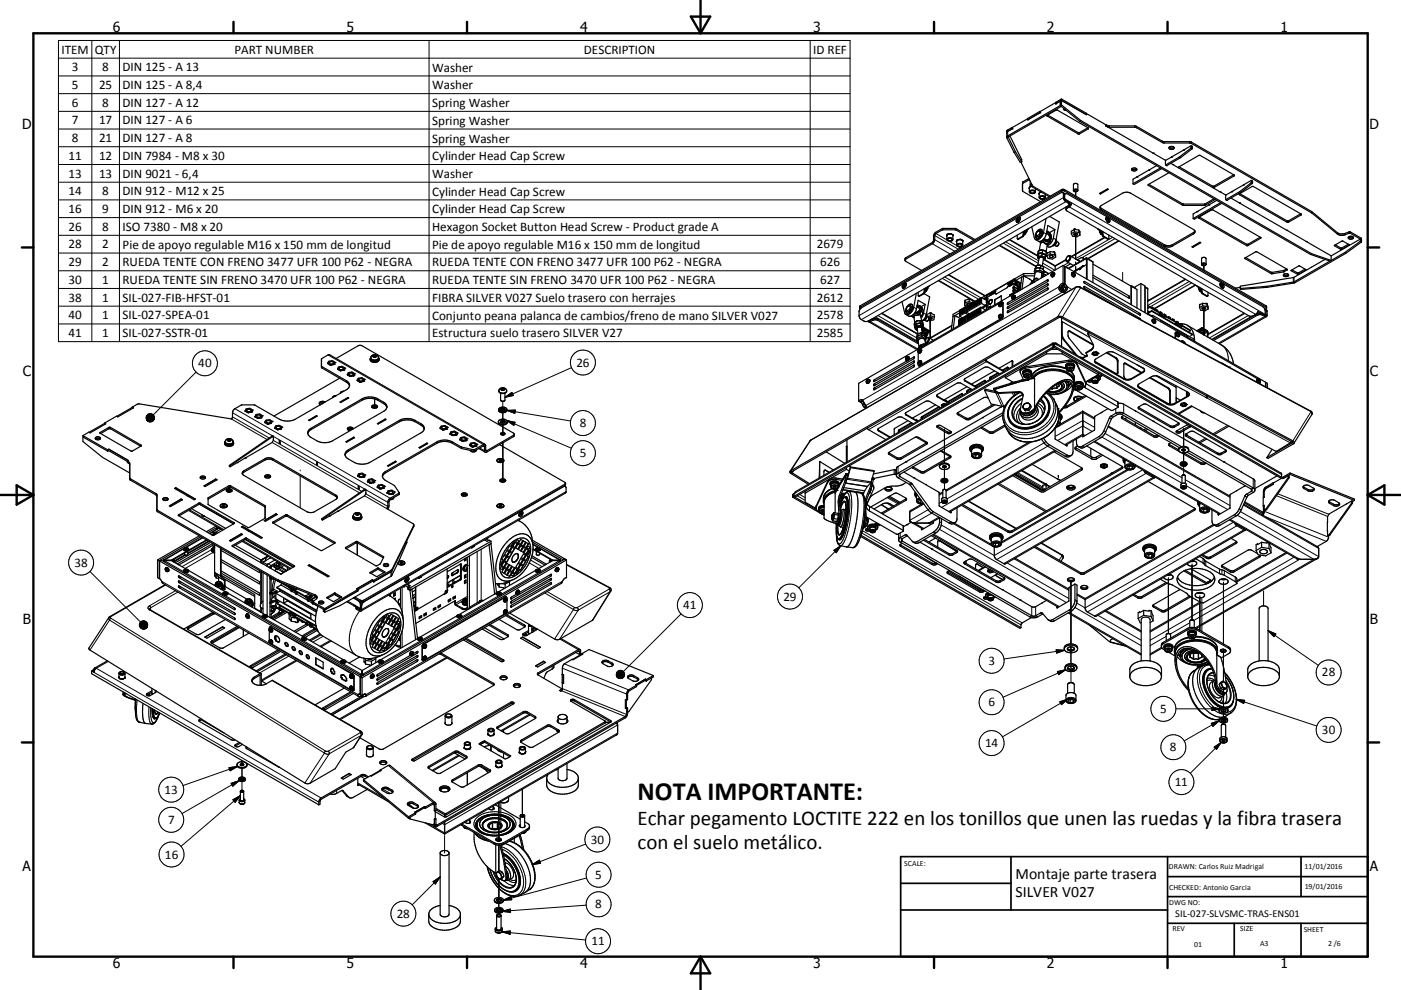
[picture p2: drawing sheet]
<svg xmlns="http://www.w3.org/2000/svg" width="420mm" height="297mm" viewBox="0 0 420 297" stroke-linecap="round" stroke-linejoin="round" font-family="sans-serif">
<defs><g id="words">
<text font-size="7.9" x="191.1" y="239.9">NOTA IMPORTANTE:</text>
<g font-size="6.3">
<text x="191.1" y="247.6">Echar pegamento LOCTITE 222 en los tonillos que unen las ruedas y la fibra trasera</text>
<text x="191.1" y="254.8">con el suelo metálico.</text>
</g>
<g font-size="4.7">
<text x="304.5" y="263.8">Montaje parte trasera</text>
<text x="304.5" y="269.2">SILVER V027</text>
</g>
<g font-size="4.2">
<text x="33.9" y="9.6">6</text>
<text x="103.9" y="9.6">5</text>
<text x="173.9" y="9.6">4</text>
<text x="243.8" y="9.6">3</text>
<text x="313.9" y="9.6">2</text>
<text x="383.9" y="9.6">1</text>
<text x="6.7" y="38.7">D</text>
<text x="410.5" y="38.7">D</text>
<text x="6.9" y="112.9">C</text>
<text x="410.7" y="112.9">C</text>
<text x="6.9" y="187.1">B</text>
<text x="410.7" y="187.1">B</text>
<text x="6.8" y="261.4">A</text>
<text x="410.7" y="261.4">A</text>
<text x="33.9" y="290.4">6</text>
<text x="103.9" y="290.4">5</text>
<text x="173.9" y="290.4">4</text>
<text x="243.8" y="290.4">3</text>
<text x="313.9" y="290.4">2</text>
<text x="383.9" y="290.4">1</text>
</g>
<g font-size="3.9">
<text x="18.5" y="16.1">ITEM</text>
<text x="28.4" y="16.1">QTY</text>
<text x="70.3" y="16.1">PART NUMBER</text>
<text x="175" y="16.1">DESCRIPTION</text>
<text x="243.8" y="16.1">ID REF</text>
<text x="21.5" y="21.4">3</text>
<text x="30.6" y="21.4">8</text>
<text x="36.7" y="21.4">DIN 125 - A 13</text>
<text x="129.5" y="21.5">Washer</text>
<text x="21.5" y="26.7">5</text>
<text x="29.7" y="26.7">25</text>
<text x="36.7" y="26.7">DIN 125 - A 8,4</text>
<text x="129.5" y="26.8">Washer</text>
<text x="21.5" y="32">6</text>
<text x="30.6" y="32">8</text>
<text x="36.7" y="32">DIN 127 - A 12</text>
<text x="129.5" y="32.1">Spring Washer</text>
<text x="21.5" y="37.3">7</text>
<text x="29.7" y="37.3">17</text>
<text x="36.7" y="37.3">DIN 127 - A 6</text>
<text x="129.5" y="37.4">Spring Washer</text>
<text x="20.6" y="47.9">11</text>
<text x="21.5" y="42.7">8</text>
<text x="29.7" y="42.7">21</text>
<text x="29.7" y="47.9">12</text>
<text x="36.7" y="42.7">DIN 127 - A 8</text>
<text x="36.7" y="47.9">DIN 7984 - M8 x 30</text>
<text x="129.5" y="42.8">Spring Washer</text>
<text x="20.6" y="53.3">13</text>
<text x="29.7" y="53.3">13</text>
<text x="36.7" y="53.3">DIN 9021 - 6,4</text>
<text x="129.5" y="48">Cylinder Head Cap Screw</text>
<text x="129.5" y="53.3">Washer</text>
<text x="20.6" y="58.6">14</text>
<text x="30.6" y="58.6">8</text>
<text x="36.7" y="58.6">DIN 912 - M12 x 25</text>
<text x="129.5" y="58.7">Cylinder Head Cap Screw</text>
<text x="20.6" y="63.9">16</text>
<text x="30.6" y="63.9">9</text>
<text x="36.7" y="63.9">DIN 912 - M6 x 20</text>
<text x="129.5" y="64">Cylinder Head Cap Screw</text>
<text x="20.6" y="69.3">26</text>
<text x="30.6" y="69.3">8</text>
<text x="36.7" y="69.3">ISO 7380 - M8 x 20</text>
<text x="129.5" y="69.3">Hexagon Socket Button Head Screw - Product grade A</text>
<text x="20.6" y="74.5">28</text>
<text x="30.6" y="74.5">2</text>
<text x="36.7" y="74.6">Pie de apoyo regulable M16 x 150 mm de longitud</text>
<text x="129.5" y="74.6">Pie de apoyo regulable M16 x 150 mm de longitud</text>
<text x="244.9" y="74.5">2679</text>
<text x="20.6" y="79.8">29</text>
<text x="30.6" y="79.8">2</text>
<text x="36.7" y="79.8">RUEDA TENTE CON FRENO 3477 UFR 100 P62 - NEGRA</text>
<text x="129.5" y="79.8">RUEDA TENTE CON FRENO 3477 UFR 100 P62 - NEGRA</text>
<text x="245.9" y="79.8">626</text>
<text x="20.6" y="85.2">30</text>
<text x="30.6" y="85.2">1</text>
<text x="36.7" y="85.2">RUEDA TENTE SIN FRENO 3470 UFR 100 P62 - NEGRA</text>
<text x="129.5" y="85.2">RUEDA TENTE SIN FRENO 3470 UFR 100 P62 - NEGRA</text>
<text x="245.9" y="85.2">627</text>
<text x="20.6" y="90.5">38</text>
<text x="20.6" y="95.8">40</text>
<text x="30.6" y="90.5">1</text>
<text x="30.6" y="95.8">1</text>
<text x="36.7" y="90.5">SIL-027-FIB-HFST-01</text>
<text x="36.7" y="95.8">SIL-027-SPEA-01</text>
<text x="129.5" y="90.6">FIBRA SILVER V027 Suelo trasero con herrajes</text>
<text x="129.5" y="95.9">Conjunto peana palanca de cambios/freno de mano SILVER V027</text>
<text x="244.9" y="90.5">2612</text>
<text x="244.9" y="95.8">2578</text>
<text x="20.6" y="101.1">41</text>
<text x="30.6" y="101.1">1</text>
<text x="36.7" y="101.1">SIL-027-SSTR-01</text>
<text x="129.5" y="101.2">Estructura suelo trasero SILVER V27</text>
<text x="244.9" y="101.1">2585</text>
<text x="59.4" y="110.2">40</text>
<text x="172.8" y="110.1">26</text>
<text x="173.8" y="128.2">8</text>
<text x="173.8" y="137.2">5</text>
<text x="22.4" y="170">38</text>
<text x="204.8" y="182.8">41</text>
<text x="234.9" y="180.3">29</text>
<text x="296.3" y="199.5">3</text>
<text x="396.3" y="202.9">28</text>
<text x="296.3" y="211.9">6</text>
<text x="347.8" y="213.9">5</text>
<text x="396.3" y="220.2">30</text>
<text x="295.3" y="224.2">14</text>
<text x="350.8" y="225.4">8</text>
<text x="49.4" y="238.2">13</text>
<text x="352.2" y="235.9">11</text>
<text x="50.4" y="247.1">7</text>
<text x="49.4" y="257.6">16</text>
<text x="177.1" y="253.2">30</text>
<text x="178.5" y="263.7">5</text>
<text x="119" y="275.3">28</text>
<text x="178.5" y="272.5">8</text>
<text x="177.3" y="283.6">11</text>
</g>
<text font-size="3.1" x="352.3" y="275.3">SIL-027-SLVSMC-TRAS-ENS01</text>
<g font-size="2.4">
<text x="271.1" y="259.7">SCALE:</text>
<text x="350.4" y="260.8">DRAWN: Carlos Ruiz Madrigal</text>
<text x="391.1" y="260.6">11/01/2016</text>
<text x="350.5" y="267">CHECKED: Antonio Garcia</text>
<text x="391.2" y="266.7">19/01/2016</text>
<text x="350.5" y="271.4">DWG NO:</text>
<text x="351.5" y="279.3">REV</text>
<text x="371.9" y="279.4">SIZE</text>
<text x="390.9" y="279.6">SHEET</text>
<text x="358.1" y="284.1">01</text>
<text x="377.8" y="283.9">A3</text>
<text x="398.2" y="283.8">2 /6</text>
</g>
</g></defs>
<g fill="none" stroke="#000" stroke-width=".3">
<path d="M17.5 12.1h237.4v90.4h-237.4zM17.5 17.5h237.4M27.5 12.1v90.4M35.8 12.1v90.4M128.6 12.1v90.4M242.9 12.1v90.4M17.5 22.8h237.4M17.5 28.1h237.4M17.5 33.4h237.4M17.5 38.7h237.4M302 39v.4M302.1 39.4v1.4l.4 .2"/>
<path d="M314 34.6v.3M323.2 39.8v.4M323.7 39.8v.4M326.3 38.4v.3M332 37.6v.5M332.6 37.8v.4M340.2 37.8v.4M340.8 37.9v.4M17.5 44h237.4M17.5 49.4h237.4M17.5 54.7h237.4M17.5 60h237.4"/>
<path d="M302.3 41.1l-.4 .3M306.6 54.7v.5M306.6 56.9v.4M306.6 54.6v.4M308.5 54l.2 .1M309.2 55.2h.1M309.6 55.8l5.3 3M318.2 56.9v.4M318.8 58.2l.4 .2M319.2 56.9v.4M319.2 59.5l-.4-.2-61.2 35.4M319.2 59.6l60.1 34.7"/>
<path d="M322.5 57.2v1.6M344.3 55.4v.2M348.4 42.3v.5M349 42.5v.4M353.4 50.1v.3M356.6 42.5v.4M357 44.5l.4 .2M357.1 44.2l.4 .3M357.2 42.6v.4M363.5 55.8v.4M364 55.8v.4M370 52.5v.3"/>
<path d="M371.6 58.1v.3M375.1 54.9l.3 .2M375.2 54.7l.3 .2M17.5 65.3h237.4M17.5 70.6h237.4M17.5 75.9h237.4M271.6 77.3v.4M279.5 73.1l5.3 3.1M280.2 71.9l6 3.5M280.2 70.7l7.1 4.1M280.6 70.1l3.3 1.9M282.5 68.6v.4"/>
<path d="M282.7 68.5v.4M284.5 72.3l2.3 1.4M286.4 68.5v.4M286.6 68.6v.4M287.5 74l.5 .3M299.7 73.6l10.9 6.3M300.8 73l10.5 6M301.5 72.5l9.9 5.8M302.6 71.9l8.6 5M305.2 71.6l.2 .1M306.5 70.9l.2 .1M306.8 70.5l.1 .1"/>
<path d="M306.9 69.4l.5 .3M311.9 77.1l-.3 .2M312.5 79.7l3 1.8M312.6 77.2l.3 .4M312.6 78.9l3.6 2.2M312.8 72.5l-.8 .2-.1 .3M312.9 77.9l3.5 2 3.2-1.9M312.9 69.7l.8 .5M312.9 72.8h-.6l-.3 .3M313.7 70h.2M313.9 70l.6 .5 .2 .7M313.9 73.2l.1 .2"/>
<path d="M314.1 73.1l-.1 .3M314.7 71v.2M314.7 71.2a.83 .83 0 0 1-.6 .9 .83 .83 0 0 1-1-.6M314.8 72.5l-.1 .2M314.9 72.5h-.1M315.3 70.9l-.5 1.6M315.8 71.4l.8 .5M319.5 60.1v.4l-61.2 35.4M319.8 62l.1 .5M320.2 60.5v.4M320.4 78.8l-1.6 .9M320.6 61.2l.3 .2"/>
<path d="M320.6 62.1l55.9 32.2M322.5 70v7.7M322.5 78.6v.6M322.5 80v1.8M323.5 78.3h.1M324.6 79.7l-2.8 1.7M324.8 77.8h.1M325.6 77.4l.1 .4 .2-.2 1.8 1.1M330.3 62.5v.4M330.5 69.4l-.5 .3M330.7 70.5l-.2 .1M330.9 70.9l-.2 .1"/>
<path d="M331.3 71.3l-10 5.7M332.2 71.6l-.2 .1M332.5 70.6h-.1M333.6 71.2l-11.2 6.4M334.3 71.6l-9.8 5.6M335.3 72.2l-9.2 5.4M349.1 73.4v.4M351.5 73.4v.4M354.6 61.2v.4M354.8 61.2v.4M357.8 69.8v.4M359.4 65.2v.2"/>
<path d="M360.9 79.4v1.6v-1.6M361.1 61.2v.4M361.3 61.2v.4M373.3 77.3v.3M373.7 73.3v.4M374.2 73.3v.4M377.9 71.2v.3M385.8 66.2v.5M386.3 66.2v.5M390.1 64.2v.3M393.2 63.4v.4M393.3 63.5v.4"/>
<path d="M400.1 73.6v.1M400.9 69.8v.4M402 74.4v.4M402.2 74.4v.4M403.3 70v.4M404.4 69.6v.4M404.5 73.4v.1M404.9 69.6v.4M407.7 72.5l.4 .2M407.9 72.3l.3 .2M408.1 71.5v.4M17.5 86.5h237.4"/>
<path d="M17.5 81.2h237.4M17.5 91.9h237.4M17.5 97.2h237.4M257.9 91.7v.5M260.9 96l.1 .1M261 96.5l14.1 8.2M261.4 95.7l.1 .1M261.7 95.7v.4M262.5 95.1l12.4 7.2M263.1 95.7v.4M263.2 94.7l11.6 6.7M264.3 94.1l10.8 6.2"/>
<path d="M273.3 94.7l.2 .3M273.9 92.2l.9 .5M274.1 94.6l-.1 .8M274.3 94.6l-.3 .7M274.9 92.1l.6 .2 .2 .5M275.2 92.2l.5 .6M275.5 94.4l.6 .5M275.5 88.8l.2 .1M275.7 94.3l.3 .2 .1 .5M275.7 92.8a1.17 1.17 0 0 1-1.4 1M276.3 93.3l.3 .6-.1 .4M276.3 98.4a.71 .71 0 0 0-.7-.3 .71 .71 0 0 0-.6 .5"/>
<path d="M276.5 94.3h.1M276.8 93.7l-.3 .6M276.8 98.5v.2M276.8 88l.2 .1M276.9 93.9l.8 .5M277.1 87.6l.1 .1M277.2 86.6l.5 .2M277.3 98.5v.2M278.6 99.2v.2M278.9 95.2v6.3l6.4-3.7M281.5 84.1l10.8 6.3M282.5 83.5l10.9 6.3"/>
<path d="M283.2 83.1l10.9 6.3M284.3 82.5l11 6.3M289.9 95v.1M295.7 91.7l-1.3 .7M297 91.2h.1M298.2 90h.1M298.3 89.9h.1M299.6 91h.1a.24 .24 0 0 1 .1 .3 .24 .24 0 0 1-.4 .1zM299.6 94.6h.3a.28 .28 0 0 1-.1 .3 .28 .28 0 0 1-.4 0zM299.9 91h.1M300.2 88.8h.1M300.2 95.6l.1 .1"/>
<path d="M300.2 94.3a.72 .72 0 0 1-.6 1.1M300.2 90.8a.72 .72 0 0 1-.6 1.1M300.6 94.8h.1M302.2 90.8l.5 .3M302.2 92l.5 .3M302.2 93.2l.5 .3M302.5 85l.4 .2M302.8 84.6l.2 .2M302.9 85.2v.6M303 84.8l-.2 .3v.7l-.3-.1M303 84.8l.1 .1M303.1 84.9l-.2 .3"/>
<path d="M304.2 88.7a.76 .76 0 0 1-.7 1.1M304.3 84.1l-1.3 .7M304.3 84.2l-1.2 .7M304.3 85.2v.1M305.2 86.1v1.3M305.6 86.3v.3M305.7 86.2h.1M305.7 86.2l.1 .1M309.3 84.1v.6M310 84l-.1 .1M310.1 83.8l-.2 .2M311.3 83.8l.1 .1"/>
<path d="M312.9 81.2l1.6 .9M313.4 81.6l-.7 .4M314 84l.2 .1M314 85.2l.2 .1M314 86.4l.2 .2M315.2 82.5l.1 .1M315.3 82.1l.2-.1a.24 .24 0 0 1 .1 .4 .24 .24 0 0 1-.4-.1zM316 81.8a.76 .76 0 0 1-.7 1.2M317.5 86l-58.9 34M317.9 86.4l.4 .7M318.1 86.1l.6 .3v.7M318.4 96.6l-.1 .1"/>
<path d="M318.5 85.7v.2M318.5 87.7l-58.9 34M318.9 87.7l.6 .2M319.9 86l1.4 .8M320.8 99.3l-.2 .1M321.5 81.8a.74 .74 0 0 0 .6 1.2M321.9 82h.1a.29 .29 0 0 1 .3 .2 .29 .29 0 0 1-.2 .4zM322.6 86.2l.8-.1 .6 .2M322.6 86.2l-5.5 8.9M322.6 86.2l-79.6 45.9M322.6 86.1v.1M323.9 86.1l.1 .2"/>
<path d="M324 86.3l-5.5 8.8M324 86.3l69.1 37.2M325.2 86l-.2 .1M325.2 84.5l-.2 .1M326.3 99.7h.1M336.6 81.7v2.7M341.7 95.5l-.2 .1M341.7 94l-.5 .3M343.3 86.2l.8 .5M345.7 95.8a.72 .72 0 0 0 .6 1.1M346 96l.1-.1a.28 .28 0 0 1 .3 .3 .28 .28 0 0 1-.2 .3zM348.3 94.6v.3"/>
<path d="M352.4 100h-.1M352.8 99.8a.73 .73 0 0 0 .7 1.1M353.2 100h.1a.29 .29 0 0 1 .3 .2 .29 .29 0 0 1-.2 .3zM353.3 97.5v.3M355.5 83.9l-11.4 6.5M356.5 84.5l-12.4 7.1M356.9 99v.2l-.6 .3M357.3 84.9l-12.5 7.2M358.3 85.5l-12.4 7.1M358.9 99.2v.1M360.2 98.4v.2M360.2 86.6l-.5 .2"/>
<path d="M360.4 87.6l-.2 .1M360.6 88l-.2 .1M360.6 98.4v.2M360.9 92.2v8.3M361.8 99.1l-.6 .6M361.9 88.8l-.2 .1M362.2 99.7l-.2-.1-.9 .5M372 86.5l.1 .3M373.2 94.1l-11 6.3M374.2 94.7l-11.6 6.7M375.2 94.9l-11.9 6.9M377 93.8l.3 .2"/>
<path d="M377 94.1v.4M378.5 94.1v.4M379.2 94.5v.4l-13.9 8.1M379.3 94.5l.2-.2 .4 .2M379.5 91.7v.4M379.5 93.2l.4 .2M381.1 81.7v.4M381.4 81.7v.4M384.8 81.2v.4M384.9 81.1v.4M385.8 80.8v.2M387.1 81.1v.1"/>
<path d="M387.7 83.3l.2 1.6M388 83.2v1.4l.3 .2M389 81.9v.4M389.3 81.9v.4M391.5 80.9v.1M58.8 111.6l-12.8 12.9M96.4 109.8v.4M96.5 110v.4M98.4 106.5l46.5 26.9v.4l.4 .2 .3-.2M103.8 114.2v.4M108.5 119.7v.4M111.2 107.3a1.31 1.31 0 0 0 2.3 0"/>
<path d="M111.8 106.7a.56 .56 0 0 1 .7-.2 .56 .56 0 0 1 .3 .5 .56 .56 0 0 1-.6 .3 .56 .56 0 0 1-.4-.6zM112.3 119.7v2.8M113.3 119.7v.4M149.6 117.3a1.34 1.34 0 0 0 2.3 0M150.2 116.6a.55 .55 0 0 1 .7-.2 .55 .55 0 0 1 .3 .6 .55 .55 0 0 1-.6 .2 .55 .55 0 0 1-.4-.6zM151.4 119.2l2.1-1.5 .4 .9zM171.3 110.3l-19.9 8.9M259.9 114.1l.1-.1a.24 .24 0 0 1 .2 .4 .24 .24 0 0 1-.4 0zM260.6 113.8a.73 .73 0 0 1-.7 1.1M262.2 116.4l.4 .2M262.2 115.1l.4 .3M262.2 113.9l.4 .3"/>
<path d="M271.6 107.7h.1M271.7 107.3l.3-.1a.28 .28 0 0 1-.1 .4 .28 .28 0 0 1-.3 0zM272.3 107a.73 .73 0 0 1-.6 1.1M273.9 109.6l.3 .1M273.9 108.3l.3 .2M273.9 107.1l.3 .1M275.8 109.7h.1M276 104.2v.1M276 104l-.8 .6M276 104.8a.71 .71 0 0 1-.6 1M276 108.3a.71 .71 0 0 1-.6 1.1M276.1 104.2h-.1"/>
<path d="M276.5 103.5l-.9 .4M276.6 103.3l-.6 .2-.4 .5M277 100.2l.7 .3M281.1 118.9v.2M288.3 118.1l.2 .1M289.4 114.2v.2M289.9 117.5l.1 .1M290.1 117.1l.2 .1M295.1 114.2l.2 .1M295.7 108.3v.2l-35.3 20.4M296.7 113.5l.2 .1M296.9 113.1l.2 .1"/>
<path d="M298.5 117.8l1.9 4.1M299.1 117.9l1.8 4M299.7 117.8l.2 .2M302 110.2l.2 .1M303.5 108.3l.1 .1M303.5 117.8l.4 1M305.3 117.5l.1 .2M305.9 117.8a7.1 7.1 0 0 0-4.5 8.9 7.2 7.2 0 0 0 9.8 2.2 7 7 0 0 0 4.3-9l-1-1.3-.9-.7M306.5 119.7a4.5 4.5 0 0 0-2.6 5.6M306.6 119.4a4.4 4.4 0 0 0-2.3 6.8 5.7 5.7 0 0 0 9-4.2l-.3-1.3-.9-1M306.7 118.4a5.8 5.8 0 0 0-4 7.4 6.1 6.1 0 0 0 8.9 1.1 5 5 0 0 0 1.5-7.7l-.4-.3M306.9 112.7a1.25 1.25 0 0 1 2.1 0"/>
<path d="M307.2 112.5a.98 .98 0 0 1 1.6 .5 1.08 1.08 0 0 1-1.8-.3zM307.3 110.1v.4M308.2 114.1h.1M309.9 113.5a8.6 8.6 0 0 1 9.2-1.7 3.6 3.6 0 0 1 2.8 3M312 119.9l.9 1.2M312.3 110.5a10.1 10.1 0 0 1 6.8 0M315.4 116.3v.4M315.4 103.4l-77.1 44.5M315.5 116.2v.5M315.9 119.7a7.1 7.1 0 0 1-3.7 9.3 8.2 8.2 0 0 1-10.4-.9l-.8-1.4M316.7 103.1l-.2 .1M316.8 115.3v1.2"/>
<path d="M316.8 103.4l67.4 39M316.9 115.3v1.2M317.6 115.7v.1M318.4 100.3l-.1 .1M319 101.8l-.2 .1M319.7 110.5a9.4 9.4 0 0 0-9.7 1.2l-.5 .7-.2 1M319.8 110.6a1.33 1.33 0 0 1 2.1 .1M319.8 110.6l-.1 .1M320 110.6a.98 .98 0 0 1 1-.4 .98 .98 0 0 1 .7 .8 1.03 1.03 0 0 1-1.8-.3zM320.4 108.1v.4M320.9 114.7l-.5 1.1M321 114.8l-.6 1.1"/>
<path d="M321.1 111.4l.7 .9 .3 1.1M321.1 114.8l-.7 1.2M321.4 115.4a4 4 0 0 1-2.2 2.1M322.3 116.3a1.26 1.26 0 0 1 2.2 0M322.6 116.2a.98 .98 0 0 1 1-.4 .98 .98 0 0 1 .7 .8 1.07 1.07 0 0 1-1.8-.3zM322.8 108.9v.4M324.6 107.3v.2M324.8 107.2v.2M325.4 115.6v.8M325.5 114.6v.4M325.7 105.7v.2M326 106.6v.2"/>
<path d="M326.2 100.2l35.3 19M326.9 105v.2M327.3 114.2v.3M327.5 114.5a.93 .93 0 0 1 .8-.5 .93 .93 0 0 1 .9 .5M327.7 114.4a.76 .76 0 0 1 .8-.2 .76 .76 0 0 1 .5 .6 .78 .78 0 0 1-.7 .2 .78 .78 0 0 1-.6-.5zM328.6 108.8v.2M330.2 112.4v.4M334.6 107.3l-.2 .1M335.2 108.3l-.2 .1M335.2 111.7l-.2 .1M336.9 113.5v.2M337.5 109l-.1 .1"/>
<path d="M339.2 113.5v.2M341.6 116.3v.2M342.7 111.6v.2M350.3 116.4l-.2 .1M350.9 117.4l-.2 .1M352.7 119.4v1.4M356.1 118.8v.2M357.5 100.2v.2l-.9 .6M357.8 101.7v.5M361.7 119.3l25.1 13.5M366.2 103.5a5.1 5.1 0 0 1 2.1 4.7M377 113.8a.75 .75 0 0 0 .6 1.1"/>
<path d="M377.4 113.9h.1a.29 .29 0 0 1 .3 .2 .29 .29 0 0 1-.2 .4zM30.1 129.7v.3M32.6 128.2v.4M33.1 128.2v.4M38.6 138.6v.4M38.9 139v.4M42.3 133.5v.3M67.5 132.5a1.34 1.34 0 0 0 2.4 0M68.2 131.9a.57 .57 0 0 1 .6-.3 .57 .57 0 0 1 .4 .6 .57 .57 0 0 1-.6 .2 .57 .57 0 0 1-.4-.5zM69.3 125.7l10.7 6.2M69.7 123.8l12 6.9M69.7 125.1l11 6.3"/>
<path d="M70.4 122.6l46.6 26.9v.4M79.4 137.6v.4M81.6 132.7l26.2 15.2M81.8 137.6v.4M81.9 130.9l27.5 15.8M81.9 132.1l26.5 15.3M93.2 128.5v.4M104.4 135v.4M115 120.7v.4M119.7 126.1v.4M124.4 126.1v.4M126.2 127.1v.4"/>
<path d="M130.9 132.6v.4M135.6 132.6v.4M138.3 134.1v.4M138.4 134.1v.5M141.9 134.9v.4M142.3 134.9v.4M143.9 134.4l1.4 .8 .3-.2 .4 .2v.4M150.7 120.4v2.8M150.7 123.8v3.1M150.8 127.5v3M150.8 132.8v11.9M151.9 126.2l19.4 8.3"/>
<path d="M151.9 126.2l2.5 .5-.4 .9zM152 123.1l19.1 3.2M152 123.1l2.5-.1-.2 1zM153.9 130.6v.4M243 132.1l-5.9 9.1M243 132.1l-.2 .2M243.1 132l-.1 .1M245.7 138.6h.1M245.7 138.6l-.1 4.5M245.8 138.5l-.1 .1M253.9 133.9l-.2 .1M259.1 121.1l.2 .2"/>
<path d="M259.6 122l.5 .2M263.4 129.1v.2M266.6 135.9v.5M268.9 137.3v.4M269.2 139.9v2.1l.6 .3v.7l-.6 .3M269.3 129.3l.2 .1M269.6 128.9l.1 .1M270.1 137.3v.4M271.7 124.4v.2M274.6 126l.2 .1M276.2 125.4l.2 .1M276.4 125l.2 .1"/>
<path d="M277.8 132.9v.4M281.1 127.9v.4M283.2 128.7v10.2M283.2 139.7l-.1 3.8M284 129.6v.4M284.9 137v.4M287.2 124v.4M289.6 125.4v.4M290.8 125.4v.4M291.3 136.6a1.71 1.71 0 0 1 3 0M291.6 136.5a1.59 1.59 0 0 1 2.5 .3 1.5 1.5 0 0 1-2.6-.1zM294.3 128.2v.3"/>
<path d="M296.7 129.5v.4M297.8 129.5v.4M305.8 123.5a2.49 2.49 0 0 0 1.5 3.8M306 122.4a3.3 3.3 0 0 0-.6 4.5M306.3 120.9a4.4 4.4 0 0 0-2.2 4.8M307.4 123.9l.1 .2M308.4 123.7l.1 .3M309.2 122.1l-.6 1-1.2 .2-.6-.8M309.3 132.6l-25.7 14.8M310.9 121.6a2.41 2.41 0 0 1 1.3 3.4M311.1 122.7a2.74 2.74 0 0 1-1.5 3 2.74 2.74 0 0 1-3.3-.8M311.2 121.1a2.83 2.83 0 0 1 1.9 2.2"/>
<path d="M311.7 120.3l1.4 1.2M313 132.9l-29.1 16.7M313.6 132.5l-.6 .3M314.1 133.9l-31.8 18.3M314.2 120.5a6.1 6.1 0 0 1-4.5 7.6 5.7 5.7 0 0 1-7.1-2.2M314.6 133.4l-.6 .4M316.2 135.1l-31.8 18.3M317.2 126.7a.67 .67 0 0 1 .4 .8 .67 .67 0 0 1-.8 .5h-.3M317.2 122.7a7.8 7.8 0 0 1-5.2 9.1 7.6 7.6 0 0 1-9.7-2.2M317.3 126.4l.6 .7M319.9 121.8v.4M319.9 133.7h-.1"/>
<path d="M319.9 136.5l-.6 .4M322.6 134.4v.5M324.5 133.8l.6 .4M324.6 130.9l.1 .1M325.3 130.7l-.7-.4-5.4 3.1M327.3 137.1v.6M327.4 129.4l-2.8-1.6-7.5 4.4M328.2 125.8l-3.6-2.1-8.3 4.8M328.2 128.2l-3.6-2-8.3 4.7M328.3 132.4l37.6 21.7M328.7 137.1v.6M329.5 131l.6 .3"/>
<path d="M330.4 131.1l24 13.9M330.9 129.2l.6 .4M331.3 130l23.1 13.3M332.2 128.1l36.6 21.1M332.6 125.4l.6 .3M333.1 124.8l.6 .4M334.5 122.6v1.4l.6 .3M335.1 120.6v1.4M336.5 125.2v.4M336.9 121.3v2.7l-.6 .3M337.6 139.8a1.62 1.62 0 0 1 2.5 .4 1.52 1.52 0 0 1-2.7-.1zM340.5 139.7l-.2 .2"/>
<path d="M341.5 122.3v.4M345.9 130.6v.4M347 130.6v.4M349.8 121v.2M350.6 133.4v.4M350.9 120.8l-.2 .1M350.9 127.7v.4M352.1 127.7v.4M352.2 121v.2M353.2 127.1v.4M353.8 129.4v.4M354.8 129v4.9"/>
<path d="M354.8 134.7v3.8M354.8 139v.2M354.9 128.5v5.4M354.9 134.7v3.8M354.9 139v3.5M355.6 130.5v.4M356.8 127.7v.4M360 138.8v.4M361.2 138.8v.4M361.4 131.5l-2 1.1M365 135.9v.4M366.2 135.9v.4"/>
<path d="M367.4 135.2v.4M368.1 127.6l-4.4 2.6M387.5 132.7l-.2 .2M392.9 123.3l.2 .2M393.1 123.5l-5.5 8.8M393.1 123.5l.3 .5-.1 .4M38.9 143.3v.4M39.1 143.7v.4M46.8 148.1v.4M47 148.4v.4M47 152.8v.4M47.3 153.1v.4"/>
<path d="M53.5 154.4v.3M56.8 152.9l10.3 6M59.6 151v.4M60 151v.4M62.5 149.3v.4M63.9 159.6l-1 .5M64.7 159.6l.5 .4M68.6 145.7v.4M68.7 146.1v1.6M69.1 145.7v.4M70.2 156.8v.3M73.1 141.3v.4"/>
<path d="M79.4 151.6v.5M79.5 151.8v.4M81.8 156.6v.3M85.6 154.5v.4M86.1 154.5v.4M90 141v.3M90 142.8v9.6M100.6 148.5v.4M105.9 154.7a1.34 1.34 0 0 0 2.4 0M106.6 154a.58 .58 0 0 1 .7-.2 .58 .58 0 0 1 .4 .6 .58 .58 0 0 1-.7 .2 .58 .58 0 0 1-.4-.6zM109.3 148.7l6.6 3.9M109.7 146.9l6.6 3.8 .3-.2"/>
<path d="M109.7 148.1l6.6 3.9 .3-.3M115.6 141.4v.4M119.6 148v.4M124 157.6v.4M155.3 156.1l.7 .3M168.9 145.9l.1 .1M169.4 145.2v.4M169.7 147.5l-61.3 35.4-.3-.2M238 141.2l-.5 .7M239 148.7l2.4 1.4M239.7 148.3l1.7 1M244.7 151.8v.4"/>
<path d="M247.1 153.1a.79 .79 0 0 0-1.2 .7l.5 .3h.7M247.1 152.9a1.11 1.11 0 0 0-1.4 .6M247.2 141.1l.4 .1M247.6 141.2l.9 .5M247.7 141.2h-.1M248.2 144.2v.4M249.4 146.5a3.6 3.6 0 0 0-2.5 2.9M249.5 145.8a1 1 0 0 1 1.6 .6 1.07 1.07 0 0 1-1.8-.3zM249.5 155.7l.1 .4M249.6 156.1h.1M249.9 154l-.2 .4M249.9 154l.1 .1"/>
<path d="M250 154.1v1.1l-.4 .9M250.5 147.6a4 4 0 0 0-3.4 3.2M250.6 143.4v.4M250.8 157.2v3M250.9 156.9l.4 .1M250.9 147.1h.1M251.1 156.4h.4M251.1 154l.2 .5-.2 1.3-.3 .6M251.2 157.6v.9a2 2 0 0 0 .5 1.9M251.3 146a1.31 1.31 0 0 0-2.2 .1M251.3 145.9h.1M251.3 150.9h.4"/>
<path d="M251.5 154.1l.4 .1M251.7 148.5h.4M251.8 151.8l.3-.8a1.75 1.75 0 0 1 1.3-1.7 3.2 3.2 0 0 1 .5 2.3 18.2 18.2 0 0 1-2.2 9.9 .7 .7 0 0 1-.7-.2 .7 .7 0 0 1-.2-.7v-.4M251.8 152.6l.2-.4a2.12 2.12 0 0 1 1.2-1.9l.1 .1a15 15 0 0 1-.9 9 .99 .99 0 0 1-1 1.1 4.7 4.7 0 0 1-.4-3M252.1 150.8v.1M252.3 150.5l.1-.5a2.95 2.95 0 0 1 1.5-2.2 3.1 3.1 0 0 1 .9 2.9 23.1 23.1 0 0 1-2.8 12.3l-.3 .2a1.83 1.83 0 0 1-.9-2.1v-.9M252.7 158.2v.6M253.2 144.7l.4 .1M253.3 150.5a3 3 0 0 0-1.4 2.5M253.5 149.1a2.38 2.38 0 0 1 .6 2.4 20.4 20.4 0 0 1-2.2 10.1l-.4 .2M253.5 144.9l6.6 1M253.7 152.3l-.2 .6"/>
<path d="M254 143.8l7.1 1.1M254.1 143.5l7.1 1.1M254.5 147.4a3.1 3.1 0 0 1 .8 3 27.3 27.3 0 0 1-2.7 13l-.5 .3M258.2 148a2.61 2.61 0 0 1 .8 2.5 31.6 31.6 0 0 1-1.8 11.7 3.1 3.1 0 0 1-1.5 2.1M258.4 159.9l47.7 27.6M258.6 159.2l47.9 27.7M258.8 158.1l.3 .1M259 157.6h.4M259.3 155.3l.4 .1M259.4 152.1h.1M259.5 149.7h.4M260.7 151.9v1.4"/>
<path d="M260.7 159v.2M260.8 147.5l-.2 .5M260.8 159.3a.95 .95 0 0 1 1.7 0M260.9 147.3v.3M261 145.9l.4 .1M261 159.1a.75 .75 0 0 1 .8-.2 .75 .75 0 0 1 .5 .6 .77 .77 0 0 1-.8 .3 .77 .77 0 0 1-.6-.6zM262.8 156.9l.6 .4M263.7 157.3v.2M264.2 151.4l2 1.3M266 149.3l3.1 1.8M266.2 152.7l.1 .1M266.2 152.6v.1"/>
<path d="M268.1 140.9v1.4M268.4 140.9v1.4M269.9 159.9v1.4l.6 .3v.7l-.6 .3M270.8 157.7v1.4M271.6 149.7v.4M273.2 144.9l-.6 .4M273.5 145.2l-.6 .4M273.7 140.1v.3M275.7 149.4l-.7 .3-.2 .5M275.9 149.7a.72 .72 0 0 0-.9 .7 .72 .72 0 0 0 .8 .7h1.1M276 141.4v.4M276.3 158.8l.1 .1"/>
<path d="M277 151.2l-4.3 2.4M277.2 141.4v.4M278.2 152.9l-5.5 3.2M278.8 152.6l-.6 .3M279.4 153.9l-5.2 3 2.8 1.7M279.8 153.5l-.6 .4M279.9 159.6l.6 .3M281.5 155.2l-3.1 1.7 .7 .4M281.6 158.8l38.1 22M281.7 156.5l.6 .4M282.3 150.6l-.7 .4M282.3 150.5a.95 .95 0 0 1 1.7 0"/>
<path d="M282.4 150.4a.79 .79 0 0 1 .8-.3 .79 .79 0 0 1 .6 .6 .79 .79 0 0 1-.7 .3 .79 .79 0 0 1-.7-.6zM282.7 147.9l-1.1 .7M283.1 144l.1 2.8M285.1 153.7l-.1 .1M285.1 156.6l-.5 .3M285.8 157.1l12.3 7.1 .2-.1M290.3 150.4l14.2 8.2M299.6 145l14.2 8.2M302.2 159.2v.4M303.4 159.2v.4M304.8 142l7.8 4.5M305.2 141.8l7.4 4.3"/>
<path d="M311.8 146.9v.5M313.2 146.9v.5M317 143.7l1.1 .4M317.3 142.7v.8M324.2 140.6v.5M336.4 140.2v.4M337.2 140a1.75 1.75 0 0 1 3.1 0M338.4 140.9l-38.2 22.1M342.6 141l-44.5 25.7-15.9-9.2M343.6 142l-44.8 25.9M343.6 141.6h.1M345.7 143.2l-44.8 25.9"/>
<path d="M345.8 142.8h-.1M354 146.2a.95 .95 0 0 1 1.7 0M354.3 146a.77 .77 0 0 1 1.3 .4 .79 .79 0 0 1-.8 .3 .79 .79 0 0 1-.6-.6zM355.4 143.9l13.4 7.8M355.7 145.8l12.4 7.1M358.1 152.7v.4M359.6 152.9a1.73 1.73 0 0 1 3 0M360 152.8a1.62 1.62 0 0 1 2.4 .3 1.49 1.49 0 0 1-2.5 0zM364.1 157.5l-38.8 22.4-2.4-1.4M365.1 157.3l.6 .3M365.2 154.4l.1 .1M368.9 155.8l20.8 12-31.8 18.3"/>
<path d="M369.8 156.7l-44.5 25.7-2.5-1.5M370.1 154.4l.5 .4M370.8 157.7l-44.8 25.9M370.9 157.3h-.1M371 154.6l22.9 13.2-35.6 20.6M371.5 152.7l.6 .3M371.9 153.5l23.4 13.5M372.8 151.5l22.5 13M372.9 159l-44.8 25.8M373 158.5l-.1 .1M373.2 148.8l.6 .4M373.7 148.3l.6 .3"/>
<path d="M375.7 143.7v2.7l-.6 .3v.7l.6 .4M378.5 154.3v.2M378.8 153.6l.3-.2 19.2 7.8M379.1 153h.1M379.1 153l.2 .1M379.1 147.3l-.3 .2M379.4 146.6h.1M379.6 155.1l18 7.3M382.7 148.7l15.4 6.2M383.1 148.1l15.3 6.2M391 146.2v.4M392.1 146.8v.5"/>
<path d="M398.6 150.6v.4M399.8 151.3v.4M27 171.4l15.1 15.2M48.4 174.4l58.9 34M49.4 168.2l58.9 34.1v.2M49.6 175.5l-16.4 9.5M49.7 170.7l.4 .5a.31 .31 0 0 1-.5 0 .31 .31 0 0 1 .1-.5zM49.7 170.4a.72 .72 0 0 1 .7 1.1M52.6 177.2l-7.8 4.5M53.3 177.6l-8.2 4.8-.2 .4M54.2 176.1l-.5 .2M54.2 174.6l-.5 .2"/>
<path d="M54.2 173.1l-.5 .2M55 164.7l-5.6 3.3v.2h-.4M60.8 161.4l-5.1 2.9M63.4 164.9l-8.8 5.1M63.5 164.7a.57 .57 0 0 1 .7 .3 .57 .57 0 0 1-.3 .7 .83 .83 0 0 1-.4-1zM63.6 160.5l.4 .1M63.6 164.5l.3 .1 .4 .5M63.7 160.5l.2 .1M63.8 163.1h.1M63.9 165.7l-8.4 4.8M64.3 171.7l1.8 1 .2-.1M64.3 160.3l.2 .1"/>
<path d="M64.3 165.7v.1M64.4 171.9l1.8 1 .1-.2M64.9 175.1a.75 .75 0 0 0 1.3 0M65.5 173.1l1.8 1 .1-.2M65.5 173.2l1.8 1 .2-.1M66.8 175.6l.7 .2M66.9 176l.2 .2M69.7 163.6v.3M72.9 162.2l14.4 8.3M73.5 161.5v.4M73.9 161.5v.4M79.6 168.2h.1"/>
<path d="M80.1 169.8l.8 .5M80.4 169.2l.9 .5M81.3 177.3l.2 .2M81.3 179.9l.3 .2M81.6 178.1l.3 1.1 .8 .5M82.1 178l.2 .9 .4 .3M82.2 173.8l-.6 3.2 1 .6M82.2 169.5l.3 .2M82.5 171.2l1.7 1M82.6 173.9l-.6 2.8 1 .6M82.7 178h.1M82.8 170.7l.3 .2"/>
<path d="M82.9 170.5l.3 .1M83.2 170.7l1.6 .9M83.3 173.9v.5M83.4 174v.4M83.5 170.5l1.5 .9M83.6 170.4l.1 .1M84.1 170.3l1.8 1M84.7 169.3l-.7 1M85.1 169.6l-.6 .6 1.6 1M88.2 169.7v.3M94.4 178.4v.4M98 179.2v.2"/>
<path d="M100.2 177.9v.4M100.4 162.7v.3M100.5 177.9v.4M102.3 179v.2M103.6 164.2v.3M106.7 162.5v.4M107.1 162.9v3.6M107.2 162.5l-.1 4.1M111 171.7v.2M113.2 170.4v.4M113.4 170.4v.4M114.9 167v.3"/>
<path d="M115.3 171.5v.2M116.4 178.6l.7 .3M116.7 178.4v.3M117.2 171.5v1.4M117.3 171.1v.4M117.5 171.4v1.3M117.5 170.8v.5M120.6 176.2v7.4M123.8 179.4l.1 .1M126.3 172.9l-.7 .4M134.1 173.5v.1M135.6 172.6l.1 .1"/>
<path d="M136 179.2v.2M137 171.8l.1 .1M137.8 173.8l.3 .2M138.1 172.6l-4 2.3M138.1 169.2l.2 .2M138.1 173.4l.2 .2M139.2 180l.5 .3 .4-.2M139.5 167.8l-.2 .1M140.1 178.9l-3.6 2.1M140.1 179.5l-.2 .1M140.1 170.3a.39 .39 0 0 0-.3 .3 .39 .39 0 0 0 .2 .4h.1M140.1 169.7a1.03 1.03 0 0 0-.8 1.5"/>
<path d="M142.1 163.8l-.7 .4M143.1 165.5v15.3M144.3 164.8v15.3M146.4 161.3l-.4 .6M151.4 179.1l.1 .1M151.9 179.4a.75 .75 0 0 0-.7 1.2M153.1 179.5l.2 .2M155.4 177.6h.1a.25 .25 0 0 1 .1 .3 .25 .25 0 0 1-.4 0zM155.6 177.2a.72 .72 0 0 0-.7 1.1M158.7 168.9l2.9 1.6M159 168l3.5 2M159.8 163.4l1.6 .9"/>
<path d="M162 164.7l5.7 3.3v.2h.4M163.3 177.9l8.6 5M164 177.5l8.3 4.8M164.7 175l.4 .3M164.7 173.8l.4 .3M164.7 172.6l.4 .3M167.2 170.8h.2a.27 .27 0 0 1 0 .4 .27 .27 0 0 1-.4-.1zM167.3 170.4a.72 .72 0 0 0-.6 1.1M167.7 168.2l-58.9 34.1v.2M168.6 174.4l-58.9 34M169.8 169.5l12.7 6.8M182.5 176.3l.2 .2-.1 .3"/>
<path d="M182.6 176.8l.3 .3v.4M182.6 176.8l-9.6 5.5M182.8 176.3h-.3M182.9 177.5l-9.6 5.6M182.9 177.5l-5.3 8.6M183.1 177.3l-.2 .2M250 165.1l2.1-1.4-1.4 2.1zM252 163.7h.1M252.1 163.7l-12.6 12.6M270.1 163.5v.4M271.3 160.5l.6 .3M275 162.4l.6 .4"/>
<path d="M279.5 169v.4M279.9 160.3l37.7 21.7M280.6 169v.4M281.3 162.2l.4 .1M281.7 162.3l5.1 3.1M281.8 162.3h-.1M284.2 171.7v.4M284.5 166.1v.4M285.7 166.1v.4M286.8 165.4v.4M289.2 168.8v.4M289.5 168.3v.7"/>
<path d="M292.7 169.2l.4 .1M293.1 169.3l1.6 1M293.2 169.3h-.1M293.6 177.1v.5M294.8 177.1v.5M296.1 179.5v.2M296.2 179.7a.95 .95 0 0 1 1.6 0M296.3 179.6a.78 .78 0 0 1 .8-.2 .78 .78 0 0 1 .6 .5 .79 .79 0 0 1-.8 .3 .79 .79 0 0 1-.6-.6zM297.5 163a1.58 1.58 0 0 1 2.5 .4 1.5 1.5 0 0 1-2.6-.1zM298.3 172.6l2 1.2M298.6 174.2v.4M299.8 174.2v.4"/>
<path d="M300.2 163v.2M300.2 163a1.8 1.8 0 0 0-3 .2M300.3 173.8l.1 .1M300.3 173.7v.1M301 173.6v.4M301.9 168.9l18.6 10.7M304 167.6l16.5 9.5M312.1 163l6.3 3.7M318.3 166.4l.1 .3M318.4 166.7l-.9 1.4M318.4 166.7l.3 .4v.4M321.1 174v19.2"/>
<path d="M322.3 180l.6 .3M323.9 171.8v.4M325.1 171.8v.4M341.1 179v.4M342.3 179v.4M343.1 166.6a1.75 1.75 0 0 1 3.1 0M343.5 166.4a1.42 1.42 0 0 1 2.4 .5 1.55 1.55 0 0 1-2.6-.2zM350.3 173.3v16.7M357.4 169.2v16.8M359.7 178.7v10.4M360.3 179.6v9.9M360.7 167.5v1.4"/>
<path d="M361.1 168v1.3M361.5 168.4v1.3M361.7 167.1v.4M362.9 167.1v.4M365.6 170.7v1.4M366.4 171v1.3M366.5 169.8v.4M366.8 174.6v18.6M367.1 171.2v1.4M368.8 171.2v.4M370 171.2v.4M370.3 173.1v1.4"/>
<path d="M370.6 162.6v.4M377.7 166.7v.4M378.8 177.3v4.5M385.8 165.9l-15 8.7M388 167.2l-43.2 24.9M32.5 198.4l-3.6 2.1 67.4 38.9M32.6 185.3l.2 .7M32.8 186l64.5 39.9M32.8 186l-5.8 9M32.9 185h.3M33.2 185v.5M33.2 185.5l-.4 .5"/>
<path d="M33.2 185.5l64.4 39.8M44.8 183l33.2 19.1M44.8 181.7l.3 .5v.8M44.8 181.7a.64 .64 0 0 0-.5 .7 .64 .64 0 0 0 .5 .6M45 182.9l-.2 .1M56.4 188.2v.4M63.5 192.3v.4M64.1 183.9v.3M70.5 185.7l-.3 .2M70.5 184.2l-.3 .2M70.5 182.7l-.3 .2M71.2 187.9v.4"/>
<path d="M73 189v1.9M73.8 184.7l.4 .5a.3 .3 0 0 1-.4-.1 .3 .3 0 0 1 0-.4zM73.9 180.2a.78 .78 0 0 0 1.3 0M73.9 184.3a.72 .72 0 0 1 .6 1.1M75.1 199.7v.4M80.8 188.9h.1a.29 .29 0 0 1 .3 .2 .29 .29 0 0 1-.2 .3zM80.9 188.5a.74 .74 0 0 1 .6 1.1M80.9 192a.72 .72 0 0 1 .6 1.1M81.3 185.3l.2 .1M81.3 182l.2 .1M81.3 188.1l-.1 .1M82.3 181.9l.4 .2"/>
<path d="M82.5 180.4l.3 .3M82.5 181.6l.4 .2M82.7 191.9h.1M82.8 182l1.6 .9M82.8 182.4l1.6 .8M82.9 180.2l.6 .5M82.9 180.6l.4 .2M82.9 182.4h.1M83.4 183.9l.4 .2M83.6 183.6l.4 .3M86.6 196.8l-8.7 5.1M88.7 198.1l-10.4 5.9"/>
<path d="M94 180.7v.4M96.9 190.9l-3.1 1.8M97 183.4l.3 .2M97.3 182.6v.4M97.4 182.6v.4M99 192.1l-3.1 1.8M104.3 180.3l3.8 2.2M107 182.5v.4M107.5 180.1l-.1 .1M107.8 183.3a13.5 13.5 0 0 0-2.7 11.1l.7 1.3 1 1M108 182.7l-.3 .2v.4M108.1 180.1v.4"/>
<path d="M108.1 181.6l.3 .2M108.1 181.4h.1M109 180.1l.1 .5M119.1 193.7v.2M119.8 191.2h.1M120.6 189.3v4.9M123.4 196.4l.1 .1M123.7 195.5a.72 .72 0 0 0-.6 1.1M124.5 180.4l-.5 .3M124.6 195.7l.5 .3M124.6 197l.5 .2M124.6 198.2l.5 .3"/>
<path d="M126.5 194l.1 .1M126.5 197.8l.1 .1M127 193.2l.1 .1M127.7 193.4a.7 .7 0 0 0-.7 .4 .7 .7 0 0 0 .1 .7M127.7 196.9h-.1a.74 .74 0 0 0-.5 1.1M132.1 195.9v.4M133.8 197.2l-32 18.5M138.5 182.4v.3M138.8 180.2l-2 1.2M140 182.4v.3M140.1 182.3l.1 .3M150.9 198v.4"/>
<path d="M151.7 183.4h.1a.25 .25 0 0 1 .1 .3 .25 .25 0 0 1-.4 .1zM151.9 183a.72 .72 0 0 0-.7 1.1M152.2 190.4v.4M153.1 182l.2 .1M153.1 180.8l.2 .1M156.9 190.1v.4M157.2 187.5v.4M159.9 188.3v.5M165.5 199.8v.9M167.9 191.7l5.5 3.2M169.2 199.2l19.3 7.8M171.9 182.9l.8 .3 .6-.1"/>
<path d="M171.9 182.9l-5.6 8.8M172.3 182.3l-.4 .6M172.3 182.3h.7M173 182.3l.3 .8M173.3 183.1l-5.5 8.7M173.4 195.3l.3 .2M182.3 198.3v.4M183.5 198.9v.4M204.2 184.2l-17.3 17.3M309.3 182v2.7l-.6 .4M310.5 182v2.7l.6 .4M312 183.9l.6 .3"/>
<path d="M315.6 185.9l.6 .3M316.6 195l2.6 .1-2.4 .8zM316.9 182.3l.1 .1M319.2 195.1l-18.2 2.6M320.5 183l.6 .4M320.6 183.7l21.5 12.5M321.1 199.9v4.9M321.1 194.1v5M322.3 182.2l19.8 11.5M329.1 184.6l13 7.5M331.3 183.4l10.8 6.2M342.1 185.9a1.54 1.54 0 0 1 2.7 0"/>
<path d="M345.8 181.7v.4M348.2 183.1v.4M348.2 194.2l-3.4 2M348.8 192.7v.4M349.2 195a1.23 1.23 0 0 1 2.2 0M349.4 183.1v.4M349.5 194.8a.97 .97 0 0 1 1-.3 .97 .97 0 0 1 .7 .8 1.05 1.05 0 0 1-1.8-.3zM349.6 190.9l-4.8 2.8M352.3 196a4.2 4.2 0 0 1 3.9-3.4 8.4 8.4 0 0 1 8.1 2l.5 1.4M352.9 196.9l1 1.1 1.2 .7M353.2 196.2l.7 1M353.3 196.1l.6 1"/>
<path d="M353.3 196l.5 1M356 188.6v.4M356.3 190.9a1.24 1.24 0 0 1 2.2 0 6.6 6.6 0 0 1 6.4 3l.1 .7M356.3 191.1a4.7 4.7 0 0 0-4.2 3.5M356.4 191.3l-1.2 .3M356.5 190.8a1.01 1.01 0 0 1 1-.3 1.01 1.01 0 0 1 .8 .7 1.08 1.08 0 0 1-1.9-.3zM356.7 186.8l-5.9 3.4M356.8 196.3v1M357.8 195.8v2M357.9 195.8v2.1M358.4 191.1l1.9 .1 1.6 .4M358.8 188.6v.4"/>
<path d="M359.2 195.8v2.1M359.3 195.8v2M360.1 180.8l-15.3 8.8M360.3 196.5v.8M360.3 198.1v1.7M360.8 199.6a4.9 4.9 0 0 0-1.6 5.8 11.8 11.8 0 0 0 7.4 8.8l1.3 .1 1.1-.4M362.2 198.6l-.2 .1M362.8 199.5a3.3 3.3 0 0 0-3.2 3.9 12 12 0 0 0 5.9 9.8M366.1 195.1v.4M366.3 195.2v.4M366.8 194.8v9.7M368.3 194.1v.4"/>
<path d="M380.2 189.2l15.1 10.4M380.2 189.2l2.3 1-.6 .8zM28.2 201.7l67.4 38.9M41.1 210l-.1 4.7a2.16 2.16 0 0 0 .8 2M44.1 208.1v.4M44.7 212l-.1 1.3a7.4 7.4 0 0 0 .5 3.6l.4 .3M45.2 212.4v2.2a2.61 2.61 0 0 0 .8 2.3 3.6 3.6 0 0 0 1.7-2.7M45.8 212.7v.9a2.04 2.04 0 0 0 .7 2M46 212.8v.5a2.02 2.02 0 0 0 .8 2.1l.4-.3 .6-1.2M46.3 213a.85 .85 0 0 0 .8 1.3l.4-.6M47.3 213.6l-.6 .6M59.9 215.8v.4"/>
<path d="M76.2 203.1v.5M81.5 204.2l26.4 15.2M96.9 212.3v.4M105 202.8l-.1 .1M105 202.4a.75 .75 0 0 1 .6 1.1M105 206a.72 .72 0 0 1 .6 1M105.7 202.2l-.1 .1M106.2 206.8l-.1 .1M107.9 219.4l.2 .3-.1 .1M108 219.8l.3 .8M108 219.8l-9.6 5.6M108 208.2h.1"/>
<path d="M108.2 219.4h-.3M109.2 209l-9.5 5.5M111.7 202.9l.2-.2a.24 .24 0 0 1 .1 .4 .24 .24 0 0 1-.4 0zM111.9 202.3a.73 .73 0 0 0-.6 1.1M113 202.7l.3 .1M113 203.9l.3 .1M113 205.1l.3 .2M147.9 205v.4M149.2 218v.4M151 203.9h.1M151 219.1v.6M153.1 210.7v.4"/>
<path d="M156.9 213.5v.5M158.1 213.5v.5M158.6 214.3l-8.4 4.9M160.4 214.9v.4M161.4 201.9v.4M163.9 217.6v.4M165.1 217.6v.4M167.3 216.7v.1M167.5 219v.4M168.3 207.2l19.1 7.8M168.6 206.6l19.3 7.8M168.6 200.5l19.3 7.7 .3-.2"/>
<path d="M170 216.7v.1M172.2 209.9v.4M181.4 216.5v.4M183 216.1v.4M185.2 219.9l-51.9 30-4.8-2.8M185.2 217.5l-51.9 29.9-.7-.4M187.6 210v2.4M190 202.7v.4M191.2 203.4v.4M317 201.5l2.5-.6-2.1 1.5zM317.7 210.6l2.4-.9-1.9 1.7zM319.5 200.9l-18.8 8.3"/>
<path d="M319.6 210.1a1.71 1.71 0 0 1 3 0M319.9 209.9a1.52 1.52 0 0 1 2.5 .4 1.51 1.51 0 0 1-2.6-.1zM320.1 209.7l-19.6 11.4M352.5 212.7h13.4M357.8 201.3a5.1 5.1 0 0 0-1.3 5.6 11.6 11.6 0 0 0 7.4 8.9h1.7M361.9 204.3l.7-.3 1.1 .4M361.9 203.5h.9l1.4 .6M362.1 200.9a4.3 4.3 0 0 0-1 5.1 9.4 9.4 0 0 0 5.4 6.2M362.4 202.6l1.7 .4M363.2 217l2.4-.8-1.9 1.7zM363.2 204.7a2.79 2.79 0 0 0 .6 3.8 1.85 1.85 0 0 0 2 .8M363.4 212.2l2.5 .5-2.5 .5z"/>
<path d="M363.4 200.7a3 3 0 0 0-2.3 4.1 8.8 8.8 0 0 0 5.9 7.3 2.65 2.65 0 0 0 2.9-3.4 9.9 9.9 0 0 0-2.6-5.8M363.8 201.7a2.53 2.53 0 0 0-1.9 3.5 7 7 0 0 0 5.2 5.9 2.52 2.52 0 0 0 1.9-3.5l-.6-2-.9-1.5M363.8 201.9l-1 .3M365.6 216.2l-10.6 6.1M366.1 207.2l-.3 .2M366.4 208.9l-.2 1-.7 .7M366.8 206.4v5.8M366.8 215.8v1.5M366.8 212.8v2.4M366.8 208.7v1.1l-.6 1.1M366.9 207.7l-.3 .1M367.2 201.9a10.6 10.6 0 0 1 3.1 10 2.82 2.82 0 0 1-2.5 1.8"/>
<path d="M367.6 204.7a5.5 5.5 0 0 1 .7 5.7l-.5 .4M367.6 207.7a3.9 3.9 0 0 1-.4 3.3M368.5 212l-1 .4M370.6 209.8l24.2 8M370.6 209.8l2.6 .3-.3 1zM68.7 230.3l2.5-.3-2.2 1.3zM69.3 235l2.4-.8-1.9 1.7zM69.8 239.9l2.3-1.2-1.6 2zM70.6 223.4v.4M71.2 230l-16.3 5.7M71.7 234.2l-17.1 9.9M72.1 240v.1z"/>
<path d="M72.1 238.7l-17.8 15.2M72.5 223.3v.1M72.5 228.2v1.5M72.5 230.5v3.5M72.5 234.5v2.8M73.1 240l-.1 .1zM74 224.1v.3M97.3 225.9l.8 .4 .6-.2M97.3 225.9l-5.9 9M97.6 225.3l-.3 .6M97.6 225.3l.8 .1M98.4 225.4l.3 .7"/>
<path d="M98.7 226.1l-5.8 8.9M100.9 237.1v.9M102.7 237.1l.2 .1M103.9 238.8l.6 .3M107.3 234.9l7.8 4.5M107.3 235.6h.1M108.2 232.9l1.2 .8M108.3 220.6l-9.6 5.5M108.3 220.6l-2.4 3.8M108.3 232.5v.4M108.5 220.4l-.2 .2M109.5 232.5v.4"/>
<path d="M114.8 236.8l2.3 1.3M116.3 236.4v.4M116.4 229.6l13.5 11.2M117.5 237v.4M123.6 227.7v.4M128.6 229.9v.4M135.6 234v.4M136.2 225.5v.4M136.6 225.8v.3M137.4 226.6l-7.9 4.5M137.4 225.5v.4M139.8 226.8v.4"/>
<path d="M139.9 227.3v.1M140.1 231.8v3.7M143.3 229.5v.5M144.5 229.5v.5M145.4 230.5v.3M145.9 230.7v.6M146.3 231v.7M146.8 230.9v.4M147.2 223.8v1.5M151 225.9v1.5M152.5 239.9a1.75 1.75 0 0 1-2.5 .7M156.3 222.1v.4"/>
<path d="M156.6 236.8v7.9M364 224.1l2.1-1.4-1.4 2.1zM365.7 222.2a1.24 1.24 0 0 1 2.2 0M365.9 222.1a1 1 0 0 1 1.1-.4 1 1 0 0 1 .7 .8 1.08 1.08 0 0 1-1.8-.3zM366.1 222.7l-9.2 9.3M71.7 240.8a.98 .98 0 0 0 1.7 0M72.1 240.1l.4 .2 .5-.2M122.5 241.1l1.7 1.4M124 240.8v.4M125.2 241.5v.4M130 241.2l.3 .2 .4-.1M130 247.3l.3 .3"/>
<path d="M130.7 247.3l.3 .2M133.3 244.1v.4M133.3 250.7v5.2M133.8 244.1v.4M138.6 247.3v.4M139 248l.5 .4 .6 .2M140.9 246.3v.4M142.4 250a5.7 5.7 0 0 0 4.3 2.4M142.8 245.4a9 9 0 0 1 11.1 0 2.58 2.58 0 0 1-1.1 4.3 9.2 9.2 0 0 1-10-.8 2.37 2.37 0 0 1 0-3.5zM143 247.7a3.4 3.4 0 0 0 3 2.8M143 246.3l-.4 1.3v-.4M143.1 247.1a2.18 2.18 0 0 0 1.1 2.6"/>
<path d="M143.8 247.4l.6 1.1M143.8 247.1v.3M144 246.5l-.2 .3M144 246.5l-.2 .9M144 245.4l-1 .9M144.1 245.6a2.3 2.3 0 0 0-1.1 3.2M144.4 245.9l-.4 .6M144.4 248.5l.3 .3M144.6 247.5a3.8 3.8 0 0 1 4.5-2.1 3.1 3.1 0 0 1 3.1 2.1M144.6 245.7l-.2 .2M144.7 248.8l.7 .4M145 249l.4 .2"/>
<path d="M145.1 248.6a1.7 1.7 0 0 1 1.3-2.6 4.7 4.7 0 0 1 5.5 1.3l.1 .5-.3 .8M145.4 245.2l-1.1 .7M145.4 249.2l2.4 .6M145.8 244.6l-1.8 .8M145.8 244.6l-.5 .1M146.2 244.9l-.9 .3M146.2 244.9l-.8 .3M146.4 244.4l-.6 .2M146.4 247.2a2.7 2.7 0 0 1 4.2 .5 2.55 2.55 0 0 1-3.9 .8l-.5-.7zM146.6 247.3v.9M147.2 244.7l-1 .2M147.2 244.6l-1 .3"/>
<path d="M147.3 249.8h.5M147.6 246.8v2M147.7 246.7v2M147.9 242.2v.4M148.1 252.8v.4M148.2 244.6l-1 .1M148.2 244.6l2 .2M148.2 244.6h-1M148.2 244.6h1M149.1 246.7v2M149.2 246.8v2M149.5 240.9v11.5"/>
<path d="M149.5 253.6v8.1M149.6 240.9v11.5M149.6 253.6v8.1M149.7 244.7l.5 .1M149.8 244.4l-1.1-.2-2.3 .3M149.8 244.4l1.1 .2M149.8 244.3l1.1 .3M149.9 251.5v.4M150.1 251.6v.4M150.2 240.5v8.3M150.2 244.8l.9 .3M150.3 254a11.8 11.8 0 0 1 7.1 12.6l-.7 1.2-.9 .8"/>
<path d="M150.3 249.6l-2.5 .2M150.4 249.6l-2.6 .2M150.5 254.8a11.3 11.3 0 0 1 6.3 11.5 3.2 3.2 0 0 1-5.4 1.6 12.2 12.2 0 0 1-5.3-7.8M150.9 256.3a9.4 9.4 0 0 1 4.7 9.4l-.6 1.1-.5 .4M150.9 244.6l1 .3M151 252.8v.4M151 256.6a9 9 0 0 1 4.3 9.2 2.59 2.59 0 0 1-4.2 1 9.8 9.8 0 0 1-4.2-6M151.1 245.1l1.4 .9 .3 .6M151.1 245.1l1.1 .6M151.2 257.6a7.4 7.4 0 0 1 3.3 7.7 2.32 2.32 0 0 1-3.7 .4 8.6 8.6 0 0 1-3-4.3M151.4 258.8a3.5 3.5 0 0 1 2.2 4.6l-.2 .1M151.4 259.1l-.3 .1"/>
<path d="M151.4 244.7l.5 .2M151.6 249.1l-1.3 .5M151.9 244.9l1.6 1.1M152.3 248.6l-.7 .5M152.5 248.3l-.9 .8M152.6 252.4a11.6 11.6 0 0 1 7.4 12.7l-.6 1.2-.6 .6M152.7 245.6a2.31 2.31 0 0 1 1 3.2M152.8 246.6l.1 .6M152.8 246.6l.2 .6M152.9 247.2l-.4 1.1M153 247.2l-.5 1.1M153.2 245.7l.3 .3"/>
<path d="M153.5 246l.2 .3M153.7 247.1a2.26 2.26 0 0 1-1.1 2.6M153.7 246.3l.4 .6M153.7 247.7a3.5 3.5 0 0 1-3 2.8M154.1 246.9l.1 .7v-.4M157.7 249.3l-.4 .5-.6 .1M158.2 248.7v.4M159.5 259.4l2.2-1.4 .4 1zM175.6 253.2l-16.1 6.2M129.8 264.5l2.2-1.4-1.5 2.1zM132 263.1l-8.4 8.4M148.1 261.6a6 6 0 0 0 5.1 4.6l.6-.2"/>
<path d="M148.5 279.3a1.34 1.34 0 0 0 2 .2M148.9 278.6v.2M148.9 278.7l.1 .2M149 278.9l1 .1M149 278.9l.9 .1M149.5 263.5v6.9M149.5 271v2.1M149.6 263.5v6.9M149.6 271v2.4M149.6 273.9v.7M150.1 278.9l-.2 .1M150.2 278.8l-.1 .1"/>
<path d="M150.2 278.7l-.1 .2M150.2 278.6v.1M150.2 278.7v.1M150.5 279.6l25.1 2.4M150.5 279.6l2.6-.3-.2 1zM150.5 273.4l2.5-.7 .1 1zM150.6 279.3l-.1 .2M150.9 270.1l2.3-1.1 .2 .9zM151.1 264.2a3.9 3.9 0 0 0 3.1 1.4M152 263.1l-.3 .1M152.4 264.1l1 .6h1.2M152.9 263.8l1.1 .4 .7-.3"/>
<path d="M175.7 271.6l-25.2 1.8M175.9 263.4l-25 6.7"/>
<circle cx="303.7" cy="89" r=".27"/>
<circle cx="61.4" cy="109" r="3.8"/>
<circle cx="174.8" cy="108.8" r="3.7"/>
<circle cx="275.5" cy="105.1" r=".27"/>
<circle cx="275.5" cy="108.7" r=".27"/>
<circle cx="174.8" cy="126.9" r="3.7"/>
<circle cx="174.8" cy="136" r="3.7"/>
<circle cx="24.3" cy="168.8" r="3.7"/>
<circle cx="236.8" cy="179" r="3.7"/>
<circle cx="80.9" cy="192.6" r=".26"/>
<circle cx="123.6" cy="196.3" r=".26"/>
<circle cx="127.6" cy="197.6" r=".26"/>
<circle cx="127.7" cy="194.1" r=".26"/>
<circle cx="151.8" cy="180.1" r=".27"/>
<circle cx="206.8" cy="181.5" r="3.8"/>
<circle cx="297.3" cy="198.2" r="3.8"/>
<circle cx="105.1" cy="206.6" r=".27"/>
<circle cx="105.1" cy="203" r=".27"/>
<circle cx="297.3" cy="210.7" r="3.8"/>
<circle cx="348.8" cy="212.7" r="3.7"/>
<circle cx="398.3" cy="201.7" r="3.8"/>
<circle cx="398.4" cy="219" r="3.8"/>
<circle cx="51.3" cy="236.9" r="3.7"/>
<circle cx="297.3" cy="222.9" r="3.8"/>
<circle cx="351.8" cy="224.2" r="3.8"/>
<circle cx="354.2" cy="234.6" r="3.7"/>
<circle cx="51.3" cy="245.9" r="3.8"/>
<circle cx="51.4" cy="256.4" r="3.7"/>
<circle cx="179.1" cy="251.9" r="3.7"/>
<circle cx="120.9" cy="274.1" r="3.7"/>
<circle cx="179.5" cy="271.3" r="3.7"/>
<circle cx="179.5" cy="262.4" r="3.7"/>
<circle cx="179.3" cy="282.4" r="3.8"/>
</g>
<g fill="none" stroke="#000" stroke-width=".36">
<path d="M301.8 39.8v.1M301.8 39.9v.1M301.9 39.5l-.1 .3M301.9 39.6v1.8l2.1 4.2M302.1 39.4l-.2 .2M303.5 38.2l-1.6 .9-.1 .7M303.5 38.2v.4l-1.6 .9M303.5 38.2v.1M308.2 35.9h.1M308.2 35.6l-4.7 2.7M311.8 33.4v.4l-3.6 2.1M311.8 33.4l-3.6 2.1v.4"/>
<path d="M311.8 33.4v.1M314 34.6l2.6-1.5h.5l9.2 5.3v.2l-3 1.6-9.3-5.3zM314.1 34.5l9.2 5.3 2.8-1.5M316.5 30.8l-4.7 2.7M316.5 31.1l1.4-.8v1.3l-16.1 9.5M317.9 31.7l5.8 4.7M318.2 31.9l-15.7 9.1-.2 .3 2.2 4.3M318.2 29.7l-1.7 1v.4M318.2 29.7v1.8M318.2 29.7l7.5 4.3v.4l-7.5-4.3M318.2 30.1l-1.7 1M318.2 30.1l-.3 .2v1.4"/>
<path d="M318.2 31.5l-.3 .2M318.2 31.5l5.9 4.7M318.9 32.5a.54 .54 0 0 0 .2 .6 .54 .54 0 0 0 .6 0M323.7 36.4l69.2 39.9M324.1 36.2l-.4 .2M324.1 36.2l69.2 39.9M325.7 34l5.9 3.4M325.7 34v.1M331.6 37.4l.8 .4 8.2 .1 8.2 4.6 8.4 .1 36.1 20.9 7.6 6.3a2.41 2.41 0 0 0 2.4 .2l1.5-.5 3.4 2-.1 1.2-4.6 3.3M331.6 37.8l.8 .4 8.2 .1 8.2 4.6 8.4 .1 36.1 20.9 7.6 6.3a2.41 2.41 0 0 0 2.4 .2l1.5-.4 3 1.7M331.6 37.4v.4M331.6 37.4h-.1"/>
<path d="M331.6 37.8l14.1 8.2M302.8 40.8l3.5 7.1v.7M304 45.6l1.8 3.1 .5-.1M304.5 45.6l1.8 3M304.5 45.6h-.5M306.1 48.6l3.5 7.2-.3 .1M306.6 54.7v2.7l5.4 3.1M306.6 54.7h.1M308.5 53.5l-1.9 1.2M308.5 56.4l.1 .1M308.6 56.4v1.2M308.6 56.4h.1"/>
<path d="M308.6 56.3v.1M308.7 53.9l-2.1 1.3M308.7 56l-.1 .3M308.9 54.3v1.3l.2 .3M308.9 57.4a.75 .75 0 0 1 1.3 .2 .72 .72 0 0 1-.7 .3 .72 .72 0 0 1-.6-.5zM309 55.9h.3M309.1 55.8l5.5 3.2M309.1 55.9h.2M309.1 55.9h-.3l-.2 .7M309.2 55l.2 .4M309.3 55.9l-.7 .4M310.4 57.5a1.07 1.07 0 0 0-1.8 .1"/>
<path d="M310.4 56.6v1a1.08 1.08 0 0 1-1.8 0M311.6 59.2a1.09 1.09 0 0 1 1.8 .1M311.6 58.1v1.2a1.12 1.12 0 0 0 1.8 0M311.6 58v.1M311.7 57.7l-.1 .3M311.9 57.6h.3l-.6 .4M312 59a.58 .58 0 0 1 .7-.2 .58 .58 0 0 1 .3 .7 .57 .57 0 0 1-.7 .2 .57 .57 0 0 1-.3-.7zM312.1 57.6h-.4l-.2 .6 .1-.1M313.4 58.3v1M318.6 57.7l.6 .5M319.2 58.5l.3-.5 .4 .1 58.7 33.9 .6 .8 .1 1.8M319.2 58.2l.1 1.6 1.2 .9 .1 .6"/>
<path d="M319.4 58.1l-.2 .1M321.8 57.1a.8 .8 0 0 1 1.3 0M321.9 55.2a.82 .82 0 0 1 1.2 .2v1.8a.82 .82 0 0 1-1.3 0zM322 57.4l.1 .1M323 57.3a.49 .49 0 0 0-.5-.4 .49 .49 0 0 0-.4 .5M323 57.3l-.1 .1M329.6 58l2.4-1.3 .3 .1-2.4 1.4zM329.8 58h.1M329.9 58v.2M332.1 56.7l-2.2 1.3M339.3 50.7a.78 .78 0 0 1 .9-.4 .78 .78 0 0 1 .5 .8 .83 .83 0 0 1-.8 .2 .83 .83 0 0 1-.6-.6zM339.3 50.7l.5 .2 .9-.2"/>
<path d="M344.4 55.3l10.2 5.9h6.5l2.9-1.6M345.7 46l3.8 2.1M346.8 49.7l-7.1 4.1v1.3M347.9 50.4l-8.2 4.7M348.3 50.6l-8.3 4.8-.3-.3M349.4 48.1h.1M349.4 49.5l.5 .2M349.4 48.1v1.4M350.5 51.8l-6.2 3.6-.1 .2 10.4 6h6.5l3.2-1.8M350.5 44.2a1.12 1.12 0 0 0 1.4 0M350.6 44.1a.76 .76 0 0 1 .8-.2 .76 .76 0 0 1 .5 .7 .72 .72 0 0 1-.9 .3 .72 .72 0 0 1-.4-.8zM351 49l.6 .4"/>
<path d="M351.6 49.3v.1M351.6 49.4l15.9 9.1M353.3 50.3l.1-.2 6.2-3.5 10.5 6-.1 .2-6.4 3.5M353.5 50l10.1 5.9 6.3-3.5M353.6 47.1l.4 .2M353.6 47.1l-4.1 2.4M354 47.3l-4.2 2.4M357.1 43.7l-7.7 4.5M357.1 43.7l.4 .2-.1 .7-3.4 2.7M357.1 43.7l-.1 .8-3.4 2.6M367.5 58.5v.1M367.5 59.9l.4 .2"/>
<path d="M367.5 58.5v1.4M369 59.4l16.8 9.7M371.5 58.2l4.2-2.3 14.5 8.4-4.3 2.4zM371.6 57.5l.4 .2M371.6 57.5l-4.1 2.4M371.7 58.1l14.2 8.2 4.1-2.2M372 57.7l-4.1 2.4M372.8 55.5l-5.3 3.1M372.8 55.5h.1M375.2 54.1l-2.4 1.4M375.2 54.1l.3 .2v.7l-3.5 2.7M375.2 54.1l-.1 .8-3.5 2.6"/>
<path d="M271.3 78.1l.3 .3 4.7 2.7M283.7 70.8l.2 .1M283.8 70.7l.1 .1M283.9 71.7a1.17 1.17 0 0 1 1.8 .1M283.9 70.6v1.3a1.07 1.07 0 0 0 1.8 0v-1.2M283.9 70.6l-.1 .1M284 70.3l-.1 .3M284.2 71.7a.71 .71 0 0 1 1.2 .3 .67 .67 0 0 1-.7 .2 .67 .67 0 0 1-.5-.5zM284.2 70.2h.2M284.4 70.3l-.5 .3M284.4 70.2h.1M284.5 70.2l.9 .1"/>
<path d="M284.8 70.1l-.3 .1M285.2 70.1l.2 .2M285.4 70.3l.1 .1M285.5 70.4h.1M285.5 70.4l.2 .3M285.7 70.6v.2M285.7 70.7l.1-.2-.8-.4-1 .1-.3 .6M285.8 70.5l-.1 .1M286.8 73.5a1.06 1.06 0 0 1 1.8 0M286.8 72.3v1.3a1.06 1.06 0 0 0 1.8-.1M286.8 72.3h.1M286.9 72.2l-.1 .1"/>
<path d="M286.9 72v.2M287.2 73.3a.66 .66 0 0 1 .7-.2 .66 .66 0 0 1 .4 .6 .62 .62 0 0 1-.7 .3 .62 .62 0 0 1-.4-.7zM287.2 71.9h.3M287.5 71.9l-.6 .3M287.6 71.9h-.1M287.7 71.9l.7 .1M287.8 71.8l-.2 .1M288.1 71.8l.3 .2M288.4 72l.1 .1M288.5 72.1l.1 .3M288.5 72.1h.1M288.6 72.4v1.1"/>
<path d="M288.7 72.2l-.1 .3M288.8 72.2l-.8-.4-1 .1-.3 .6 .1-.2M288.8 72.2l-.1 .2M292 72.1l-5.5-3.2h-3.9l-2.2 1.4-.2 1.8-.5 .9-8.1 4.7-.3 .4M292.3 71.9l-5.8-3.4h-3.9l-2.5 1.6-.5 2.5-8 4.7-.3 .2v.6M299.6 73.7l11 6.3M302.7 71.9l8.5 4.9M304.7 66.5l.1 .1M304.8 66.6h.5M305 70.5l.1 1.2M305 66l.2 .1M305.1 65.8h.3l-.3 .4-.1-.2"/>
<path d="M305.1 65.8l.2 .1M305.1 65.8l-.1 .2M305.3 65.9v.2M305.4 65.9h-.1M305.5 65.2h.1M305.6 65.2a.83 .83 0 0 1 .1 1 .83 .83 0 0 1-.9 .4M305.6 65.2a.91 .91 0 0 0-.7 1.4M305.6 65.2a.92 .92 0 0 1-.7 1.4M306.8 69.5l-.2 1.3-1.5 .9M306.9 70l.4 .1v.2M306.9 69.4l-.1 1.5-1.4 .8h-.3M307.1 69.3l.5 .3"/>
<path d="M307.3 70.3l-.4 .1M307.4 69.7l-.2 .6M307.4 69.1l.3 .6M307.6 69.6l.1 .1M307.6 69l.3 .5M307.7 69.7l-.3 .3-.5-.2M307.8 68.9l.1 .2M307.9 69.5l-.2 .1M307.9 69.1v.4M307.9 68.8v.3M308.4 68.6l-.5 .3M310.5 71.9l1.2 .5 .9-.3"/>
<path d="M310.7 70.6l.1 .9M310.7 70.6l.1 .2M310.7 70.5l.1 .2M310.7 79.7l-.2 .7M310.8 79.7h-.1M310.8 79.6v.1M310.8 79.6l-.1 .7M310.8 70.7v.1M311.1 76.2l.2 .4M311.1 79.6h-.3M311.1 79.6l.6-2.4a.93 .93 0 0 1 1.2 .4l-.4 2.2M311.1 79.6l.9 .1"/>
<path d="M311.2 76.8l-.1 .6 .3 .1a.48 .48 0 0 1 .2-.6 .48 .48 0 0 1 .6 .1 .6 .6 0 0 1 .6 .1 .6 .6 0 0 1 .2 .7l-.2 .1 .5-.1M311.3 69a.78 .78 0 0 1 1.1-.1 .78 .78 0 0 1 .1 1.1 1.43 1.43 0 0 1-1.9 1.3 1.94 1.94 0 0 1 .7-2.3zM311.3 79.6l.8 .1M311.4 75.3l-.3 1M311.4 75.3a1.69 1.69 0 0 1 2.3 .3M311.4 70.9h.1M311.5 70.4h.2M311.5 70.4l-.7 .3M311.6 69.3l.2 .5-.3 .6M311.6 69.3l-.7 .3-.2 1M311.7 70.4l.4 .2M311.7 72.4l.2 .6"/>
<path d="M311.7 70.9h-.2M311.8 69.2l-.2 .1M311.8 69.2a.83 .83 0 0 1 .3 1.4M311.8 69.2l.1 .4-.2 .8M311.9 70.7l-.2 .2M311.9 73h.1M312 73l-.4 2.2M312 79.7h.1M312 79.7l-.1 .6M312 70.7l-.7 .3M312.1 79.7l.2 .1M312.1 70.6l-.9 .4-.4-.2"/>
<path d="M312.1 79.7l.4 .1M312.1 76.1h.3M312.2 76.1l-.9 .1-.1 .6M312.2 76.1h.2M312.3 68.9l-.5 .1-.6 .4M312.3 76.7l1 .5M312.3 76.7l-1.1 .1M312.4 76.1l.3 .1M312.4 76.1l-.1 .6M312.5 75.9h-.8l-.6 .3M312.5 75.9l1 .5M312.5 79.8l.4 .4-.1 .6"/>
<path d="M312.6 72l.2 .6M312.6 75.2l-1.2 .1M312.6 75.2l.8 .2M312.6 75.2l-.1 .7M312.7 76.2h.2M312.8 72.6l.6 .6h.6M312.8 72.6l1.2 .6M312.9 76.2l.1 .1M313 76.3l.5 .3M313.1 77.8l3.3 1.9M313.3 77.2v.6M313.4 77l-.1 .8"/>
<path d="M313.5 76.6l-.1 .4M313.5 76.6h-.1M313.5 76.6l-.2 .6M313.5 76.4l.2 .4M313.5 75.4l.2 .3M313.6 65.6l-.7 4.1a2.24 2.24 0 0 1-2.5 2.1l-.3-.5-.8-3.2M313.7 76.8l-.3 .2M313.7 75.6l.1 .2M313.7 75.6l-.2 .8M313.8 75.8l-.1 .9M313.8 69.5a1.61 1.61 0 0 1 1.2 1.4 1.61 1.61 0 0 1-.7 1.6l-.8-.1-.7-.6M313.8 69.3l.8 .5"/>
<path d="M313.9 76.8l.3 .7 1.3 .2 1-.5M314 73.4l-.4 2.1M314 73.4h.1M314.1 73.1l-.1 .1M314.1 70.2l.5 .4 .1 .7M314.6 69.8l.7 1.1M314.6 72.7l-.5 .4M314.7 71.3a.81 .81 0 0 1-.7 .8 .81 .81 0 0 1-.9-.6M314.7 72.7l-.7 .7M314.7 71.3v.1M314.7 64.9l2.9 1.7-1 5.3a2.3 2.3 0 0 1-2.3 2.1l-.4-.1M314.7 76.8a.5 .5 0 0 1 .6-.2 .5 .5 0 0 1 .3 .6 .52 .52 0 0 1-.6 .1 .52 .52 0 0 1-.3-.5z"/>
<path d="M314.8 75.5h1.3M314.8 75.5l-.9 .4v.9M314.8 75.5v.7M314.8 76.2l1.3 .2M314.8 76.2l-.9 .6M315 72.3l-.4 .4M315.6 73.7h.1M316.1 75.5v.9M316.1 75.5l.4 .9v.8M316.1 76.4l.4 .8M316.2 73.6l.5 .3 .3-.1M316.3 68.9l-.5 2.5a2.9 2.9 0 0 1-1.8 2.2"/>
<path d="M316.3 68.9l-1.6 .9M316.3 68.9l-2.1-1.3-.7 3.2-.9 1.3M316.3 72.7l.1 .1M316.4 79.7v1.3M316.4 72.8l-.8 .9M316.6 72.1l-.2 .7M316.6 72h.1M316.6 72a1.12 1.12 0 0 1-1 1.7M316.8 72.4l.6 .7M317 73.8h-.1M317.2 73.7l-.2 .1M317.3 73.4l-.2 .3"/>
<path d="M317.4 73.4l-.2 .3M317.4 73.1l-.1 .3M317.4 73v.1M318.7 79.6l-61.3 35.4v5.3M318.7 79.6l.5 .3v5.3M318.7 79.6v5.4M319.3 80l60.1 34.7v1.3M319.3 80v5.2M319.3 80h-.1M319.6 77.9l-3.2 1.8M319.6 62.1l.2 .1M319.8 62.2l-.2 .7 .3 .4 54.5 31.4 1.2 .1 1-.6 .5-.8 1.1 .6"/>
<path d="M319.8 78.5l2 1.1M320.2 76.9a.54 .54 0 0 1 .8 0 .54 .54 0 0 1-.1 .8 .72 .72 0 0 1-.4 .7 .72 .72 0 0 1-.9-.2 .89 .89 0 0 1 .2-1 .89 .89 0 0 1 .9-.2 .88 .88 0 0 1-.1 .9 .88 .88 0 0 1-1 .2v-.1M320.5 60.7l.8 .4M320.6 61.2l.3 .2M320.8 76.7l2.8 1.6M320.9 61.4l-1.1 .8M321 79.2l-1.6 .8M321.2 70.1l.3 .7 1.3 .2 1-.5M321.3 61.1l-.5 .9-1.2 .8M321.3 61.1l-.4 .3M322 70.1a.48 .48 0 0 1 .6-.2 .48 .48 0 0 1 .3 .6 .5 .5 0 0 1-.6 .1 .5 .5 0 0 1-.3-.5zM322.1 68.7v.8"/>
<path d="M322.1 68.7l-.9 .7v.7M322.1 68.7l1.3 .3M322.1 69.5l1.3 .3M322.1 69.5l-.9 .6M323.1 77.9l-.1 .1M323.4 78.3h.1M323.4 69l.3 .6v-.2M323.4 69v.8M323.4 69.8l.4 .7M323.5 78.3l.2 .2M323.7 69.4v.1M323.7 69.4l.1 1.1"/>
<path d="M324.6 77.3l.4 .5M324.8 77.9a.46 .46 0 0 0-.1-.6 .46 .46 0 0 0-.6 0l-1.1 .7M324.9 79.8l-2.9 1.7 1.5-.8M324.9 79.8h-.4h.5M325.6 77.6h.1M325.6 77.6l-5.2 3M325.7 77.6v6.1M325.7 79.4l-1.6 .9-.1 .3M325.8 77.4l1.9 1.2v6.2M325.8 77.4l.1 6.4M325.8 77.4l-5.6 3.1M327.7 79.2l11.4 6.6"/>
<path d="M329.1 68.6l.5 .3M329.6 69.2l.2 .4 .5-.3M329.6 68.9v.3M329.8 62.1l.5 .4 18.8 10.9a2.58 2.58 0 0 0 2.4 0l6.5-3.8 .3-.3M329.9 69.1l-.3 .1M329.9 61.9l6.7-4a2.59 2.59 0 0 1 2.3 0l18.9 10.9a.7 .7 0 0 1 .5 .7 .7 .7 0 0 1-.5 .7l-6.3 3.6a2.54 2.54 0 0 1-2.4 0l-18.8-10.9-.5-.5zM330 69.1l-.2 .3 .2 .6M330 69.7v.4M330 70l.1 .2M330.1 70.2l.1 .1M330.2 70.3l.3 .1M330.2 70.3h.1"/>
<path d="M330.5 69.8l-.5 .2M330.5 70l-.4 .2M330.5 69.4l.1 1.5 1.4 .8h.4M330.7 69.5l.1 1.3 1.6 .9M331.1 71.2l-9.9 5.7M331.6 65.5l.1 .6 .5 .6M331.7 65.3l-.1 .2M331.7 65.3a.79 .79 0 0 1 .9 .4 .79 .79 0 0 1-.2 1h-.2M331.8 65.3a.9 .9 0 0 0 .8 1.3M331.9 65.2l-.2 .1M332 65.9l.2 .1M332.1 66.6l.2 .1"/>
<path d="M332.2 66v.1M332.2 65.7l-.2 .2M332.2 65.7l-.1 .1M332.2 65.7l.2 .2M332.4 65.9l-.2 .1M332.4 65.9l-.2 .2-.2-.2M332.4 70.5v1.2M332.7 66.5l-.4 .2M335.5 72.3l-9.3 5.3M357.4 74l2.3-1.3 .3 .1-2.4 1.4zM357.6 74v.2M359.4 65.2l4.2-2.3 14.4 8.5-4.2 2.3z"/>
<path d="M359.5 65.1l14.3 8.2 4-2.1M359.9 72.7l-2.4 1.3M360.3 79.3a.71 .71 0 0 1 .6-.4 .71 .71 0 0 1 .7 .5l-.2 .2M360.4 79.6h.1M360.5 79.6a.46 .46 0 0 1 .4-.5 .46 .46 0 0 1 .5 .5M360.5 79.6h.9M361.4 79.6h-.1M361.6 79.3v-1.7a.78 .78 0 0 0-1.4 0l.1 1.8 .1 .2M362.4 61.5l-4.7 2.7v1.4M364.8 60.1l-2.4 1.4M366 60.8l-8.3 4.8M366.3 61l-8.2 4.8-.4-.2"/>
<path d="M373.3 77.4l3.1-1.8h.5l9 5.3-1 .7-3.7 .5-7.9-4.5zM373.5 77.3l7.7 4.4 3.7-.5 .8-.5M385.8 69.1h.1M385.8 69.1l13.3 7.7M392.9 76.3l5.8 2M393.3 76.1l-.4 .2M393.3 76.1l5.8 2M397.2 77.8l-9.3 5.4-16.1 2.7v.6M398.7 78.3l-10.7 6.3-8.2 1.3M399.1 78.1l-.4 .2M399.1 76.8v1.3M400.1 73.6h.1"/>
<path d="M403.1 75.8l.4 .2M403.1 75.8l-4 2.3M403.5 76l-15.2 8.8-8.3 1.4M404.2 73.3l-2.1 1.2-1.8-1M404.3 71.1a1.12 1.12 0 0 0 1.4 0M404.4 71a.84 .84 0 0 1 1.4 .4 .82 .82 0 0 1-.9 .4 .82 .82 0 0 1-.6-.6zM404.5 73.4l-2.1-1.1-2.3 1.3M404.5 73.5l-2.4 1.4-2-1.3M404.5 73.4v.1M407.9 71.7l-8.8 5.1M407.9 71.7l-.1 .7-4.7 3.4M407.9 71.7l.3 .2"/>
<path d="M257.7 92.4l60.8-35.2 .7 .1 60.5 35.1M257.7 92.4l.2 .3M257.9 92.6l60.2-34.8 .7 .1 .2 2 .4 .5 1 .6v.6l-60 34.7-1.1 .2-1.5-1-.2-.7v-1.4zM260.4 96.3l.2 .3 1.4-.6 1.1 .1 12.3 7.1M260.5 96.6l14.4 8.3M260.7 96.1l1.3-.5h.9l12.4 7.1M261.3 95.8h.1M264.4 94l10.8 6.2M270.4 90.5l.8 3.3 .3 .5M270.6 86.2l.1 .2M270.6 86.3l.1 .1M270.7 86.4h.1"/>
<path d="M270.8 85.8l.2 .1M270.9 85.5h.3l-.3 .4-.1-.1M270.9 85.5l.2 .1M270.9 85.5l-.1 .3M271 86.4h-.3M271 86.4h-.1M271.1 86.4h-.1M271.1 85.6v.2M271.2 85.6h-.1M271.3 84.9l.1 .1M271.4 85a.88 .88 0 0 1-.8 1.3M271.4 85h.1"/>
<path d="M271.6 85a.91 .91 0 0 0-1 1.3M271.6 85a1.02 1.02 0 0 1-.6 1.4M271.8 92.8v.2M271.8 93.1l.2 .8M271.8 93l.1 .3M271.8 93l.2 .2M272 93.2l-.1 .1M272.2 91.7a.81 .81 0 0 1 1.1-.4 .81 .81 0 0 1 .3 1.2 1.46 1.46 0 0 1-1.9 1.3 1.86 1.86 0 0 1 .5-2.1zM272.6 92.9l-.6 .3M272.7 91.7h.2M272.7 91.7l-.7 .4-.2 .9M272.7 91.7l.2 .6-.3 .6"/>
<path d="M272.7 93.4h-.2M272.8 93.4h-.2M272.8 92.8l-.2 .1M272.8 92.8l.4 .3M272.8 93.3l-.1 .1M272.9 91.7l.5 .5-.2 .9M272.9 91.7l.1 .4-.2 .7M273 93.2l-.2 .2M273.1 93.1l-.7 .4M273.2 93.1l-.9 .4-.4-.2M273.3 94.8l.7 .6M273.4 91.4l-.7 .2-.4 .3"/>
<path d="M273.8 94.4l.4 .2M274 95.3l.3 1.5M274.1 94.1a1.47 1.47 0 0 1-1.7 .7l-.8-.5M274.2 97.9l.1 .4M274.4 98.7l.7 .5M274.6 96.5l-.5 .7 .1 .8M274.6 96.5l.1 .6M274.7 97.1l-.5 .8M274.7 88l-.8 4.2a2.22 2.22 0 0 1-2.4 2.1M274.7 97.3l-.4 .8 .1 .6M274.7 97.3l.1 .5M274.8 97.8l-.4 .9"/>
<path d="M274.9 92.1l.3 .1M274.9 91.7a1.15 1.15 0 0 1 1.3 1.2 1.15 1.15 0 0 1-1.2 1.1l-.9 .1M275 91.5a1.31 1.31 0 0 1 1.4 .8 1.31 1.31 0 0 1-.5 1.6l-.3 .4M275 96.2l-.5 .4M275 96.3l-.4 .2M275.3 87.7l.1 1.1M275.5 96.2h-.5M275.6 94.3l-1.4 .3M275.6 96.2h.2M275.7 96.2l-.7 .1M275.7 96.2l.4 .1M275.7 92.8l-.4 .7-1 .3"/>
<path d="M275.8 96.2l.8 .4 .2 .9M275.8 96.2l.1 .6M275.9 96.8l.7 .3 .2 .7M275.9 96.8l-1.2 .3M275.9 97l-1.2 .3M275.9 97l.9 .6v.5M275.9 97l.1 .5M276 97.5l-1.2 .3M276 97.5l.8 .6M276.1 92l.5 .7 .2 1M276.2 99.9l-1.1 .4M276.2 99.9l1 .4 .1 .5"/>
<path d="M276.2 99.9l.1 .5M276.4 98.9a.78 .78 0 0 0-.3-1.1 .78 .78 0 0 0-1.1 .3l-.3 .5 .4 .5M276.4 99.1a1.1 1.1 0 0 1 1.8 .5M276.4 99h.1M276.5 99.3a1.25 1.25 0 0 1 1.7 .3M276.5 98.8l.7-.2 1.5 .9M276.5 94.3l-.4 .7M276.5 98.8l-.1 .2M276.7 98.5h.6l1.4 .7v.3M276.7 96.1h.1M276.8 98.1l-.3 .7M277 99.5l.9 .2"/>
<path d="M277 99.5l-.4 .4M277 99.2l.9 .2M277 99.2l-.5 .3M277 99.2v.3M277 88.1l1.7 1-1 5.3a3.1 3.1 0 0 1-1.4 2l-.2-1.5M277.1 86.7l-.2 1.3-1.5 .8M277.2 87.1l.4 .1v.3M277.2 86.6l-.1 1.5-1.4 .8-.3-.1M277.3 96.1l.5 .3 .3-.1M277.4 91.3l-.6 2.9-.6 1.2M277.4 91.3l-1.2 .7M277.4 91.3l-2.1-1.2-.6 2.8-.6 1.2"/>
<path d="M277.4 95.2l.1 .1M277.4 86.4l.6 .5M277.5 95.3l-.8 .8M277.6 87.5l-.4 .1M277.6 87.5h-.1M277.7 94.6l-.2 .7M277.7 94.4h.1M277.7 86.8l-.1 .7M277.7 94.4a1.1 1.1 0 0 1-.9 1.7M277.7 86.3l.3 .5M277.8 94.3l-.1 .2M277.8 94.3v.2"/>
<path d="M277.9 99.7l.3 .5M277.9 99.4l.3 .5M277.9 99.4v.3M277.9 86.2l.3 .4M277.9 94.9l.6 .6M278 86.9l-.3 .3-.5-.3M278.1 86.1l.1 .2M278.1 96.3h.1M278.2 86.3v.3M278.2 99.9v.3M278.2 86.6l-.2 .2M278.2 99.6v.3"/>
<path d="M278.5 95.7l-.4 .6M278.5 95.3a.47 .47 0 0 1 .6-.2 .47 .47 0 0 1 .2 .6h-.8M278.5 95.6v.1M278.5 95.5v.1M278.7 99.5l-.5 .4M278.7 85.7l-.5 .6M279 93.8l-1.2 .5M279 93.8l1.1 .6v.8M279 93.8v.9M279 94.7l1.1 .5M279 94.7l-1 .3M280.1 95.2l-.1 .7-1.3 .3-.4-.1"/>
<path d="M281.3 84.2l10.9 6.3M284.5 82.4l10.9 6.3M285.4 97.6l-6.7 3.9M285.7 95l-.5 4M286.3 94.7l-.6 .3M286.3 94.7l-.5 3.9M286.3 94.7l.6 .3M286.9 95h.1M286.9 95l1.1 .6M287.4 96.2l.2 .1M287.5 96.8l.1 .1M287.5 96.8l.3-.2-.2 .3"/>
<path d="M287.5 96.2h-.1M287.5 96.2l.2 .1M287.6 96.3v.2M287.6 96.9v.3M287.7 96.3h-.1M287.7 93.9l-2 1.1M287.7 94.8l.8 .5M287.7 93.2l-2 1.1v.7M287.7 93.3l.2 .1M287.7 93.9l.3-.2v.5l-.3 .2zM287.7 93.9l.2 .1M287.7 96l-.2 .2"/>
<path d="M287.7 96h.1M287.8 93.2l-.1 .1M287.8 93.2l.1 .1M287.8 96v.4l-.4 .2v-.4M287.8 96.2l-.1 .1M287.9 96.6l.1 .1M287.9 96.6l.3-.2v.5l-.3 .2-.1-.2M287.9 96.6l-.1 .6-.3 .1v-.5M287.9 96l.1 .1M287.9 93.4v.1M287.9 95.9l.2-.1 .1 .3-.3 .2v-.3M287.9 95.9v.1"/>
<path d="M287.9 95.9l.2 .1M287.9 94v.3M287.9 93.3v.1M288 93.1l-.2 .1M288 93.1h.1M288 93.3h-.1M288 93.1v.4l-.3 .1v-.3M288 96.1v.1M288 96.7v.3M288.1 93.9l-.2 .1M288.1 96l-.1 .1M288.1 93.6l.3-.1 .1 .1"/>
<path d="M288.1 93.6v.6l.4-.4M288.1 93.6l.2 .1M288.1 93l.2 .1M288.2 93h-.1M288.2 93l.1 .1M288.2 96h-.1M288.2 96.6l-.2 .1M288.3 96.3l.1 .2M288.3 95.8l.1 .1M288.3 95.7v.1M288.3 95.7l.2 .1M288.3 93.1v.2"/>
<path d="M288.3 93.7v.4M288.3 93.1h.1M288.4 92.8l-.2 .2M288.4 92.8v.1M288.4 92.9v.3l-.3 .2v-.4M288.4 93l-.1 .1M288.4 95.9v.1M288.4 96.5v.3M288.5 93.7h-.2M288.5 95.8l-.1 .1M288.5 93.6v.2M288.5 93.4l.2 .1"/>
<path d="M288.5 93.4v.2M288.5 92.8l.2 .1M288.5 95.5l-.2 .2M288.5 95.5l.1 .1M288.6 92.7l.3-.1v.4l-.4 .1v-.3M288.6 92.7l-.1 .1M288.6 92.7l.2 .1M288.6 95.6v.3l-.3 .2v-.3M288.6 96.3v.4l-.3 .2v-.6M288.6 96.3v-.1l-.3 .1M288.6 96.3l-.2 .2M288.6 95.7l-.1 .1"/>
<path d="M288.7 96.1v.5l.3-.1v-.4M288.7 96.1l.3-.2v.2M288.7 96.1l.2 .1M288.7 95.5l.2 .1M288.7 95.5l.3-.2v.4l-.3 .2v-.4M288.7 95.5h.1M288.7 93.5v.3M288.7 92.9v.1M288.8 92.8l-.1 .1M288.9 95.6v.2M288.9 96.2l-.1 .3M288.9 93.4v-.2l-.4 .2"/>
<path d="M288.9 93.4v.3l-.4 .2v-.1M288.9 93.4l-.2 .1M288.9 92.8h-.1M288.9 95.6h.1M289 92.6v.3l.3-.2M289 92.6l.1 .1M289 93.2l.1 .1M289 93.2v.5l.3-.2M289 92.5v.1M289 92.5l.2 .1M289 96.1l-.1 .1M289 95.5l-.1 .1"/>
<path d="M289.1 95.3l.2 .1M289.1 95.9l.3-.2-.1 .3M289.1 95.9v.5l.3-.4M289.1 95.9l.2 .1M289.1 92.7v.1M289.1 93.3v.3M289.1 95.2v.1M289.1 95.2l.2 .1M289.2 92.6l-.1 .1M289.2 91.6l.6 .2M289.2 90.5v1.1M289.2 90.5h.1"/>
<path d="M289.2 90.5v.2M289.3 95.4v.1M289.3 92.4l-.3 .1M289.3 93.2l-.2 .1M289.3 93l-.3 .2M289.3 92.5l-.1 .1M289.3 96v.3M289.3 95.3v.1M289.3 90.1v.7M289.3 92.1v1.8M289.3 92.1l-1.6 1v1.7M289.3 92.1l.4 .3"/>
<path d="M289.3 93.9l-1.6 .9M289.3 93.9l.9 .5M289.3 90.1l-.1 .5M289.3 90.8l-.1 .8M289.4 95.1h.1M289.4 95.1l-.3 .1M289.4 95.3h-.1M289.4 95.1v.3l-.3 .2v-.3M289.5 94.8v1.7M289.5 94.8l-2.1 1.2v1.7M289.5 94.8l.4 .3M289.7 93.7l.9 .5"/>
<path d="M289.7 92l-.3 .2M289.8 92.7l.2 .1M289.8 92.7v.2M289.8 92l.2 .2M289.8 92l.2 .1M289.9 94.8l-.2 .1M290 95.4l-.1 .1M290 92.8l-.1 .3M290 92.2v.1M290 94.8l.3-.2v.3l-.3 .2zM290 95.4l.3-.2v.5l-.3 .2-.1-.2M290 94.8l.1 .1"/>
<path d="M290 95.4l.1 .1M290 92.1v.1M290 94.7l.2 .1M290 94.7v.1M290.1 91.9l-.3 .1M290.1 91.9h.1M290.1 92.1h-.1M290.1 91.9v.4l-.3 .1M290.1 92.7v-.2l-.3 .2M290.1 92.7l-.1 .1M290.1 94.9v.1M290.1 95.5v.3"/>
<path d="M290.2 92.6l-.1 .4-.3 .2v-.2M290.2 94.8l-.1 .1M290.2 91.9l.3-.2v.3l-.3 .2zM290.2 92.4l.2 .1M290.2 92.4l.3-.1v.5l-.3 .2v-.2M290.2 92.4v.2M290.2 91.8l.2 .2M290.2 91.8v.1M290.3 94.7l-.1 .1M290.3 95.4l-.2 .1M290.4 92v.1M290.4 92.5l-.1 .4"/>
<path d="M290.4 95.1l.2 .1M290.4 94.5l.2 .1M290.4 94.5l.3-.2v.4l-.3 .2v-.4M290.4 94.5h.1M290.5 92.5h-.1M290.5 91.8l-.1 .2M290.6 94.6v.2M290.6 95.2l-.1 .4M290.6 89.6l1.1 .6v.6M290.6 89.6v.9M290.6 89.6l-1.3 .5M290.6 94.6h.1"/>
<path d="M290.6 90.5l.9 .4M290.6 90.5l-1.3 .3M290.6 92.2l.2 .1M290.6 92.2l.3-.2v.5l-.3 .2zM290.6 91.6l.2 .1M290.7 91.6l.2-.2v.4l-.3 .2v-.4M290.7 91.6h-.1M290.7 91.6l.1 .1M290.7 95.1v.4l-.3 .1v-.5M290.7 95.1l-.1 .1M290.7 95.1v-.2l-.3 .2M290.7 94.5l-.1 .1"/>
<path d="M290.8 91.7v.2M290.8 92.3v.3M290.8 94.9l.3-.2v.5l-.3 .2zM290.8 94.9l.2 .1M290.8 94.3l.2 .1M290.8 94.2l.3-.1v.3l-.3 .2v-.3M290.8 91.7h.1M290.8 94.2v.1M290.8 94.2l.2 .1M290.9 91.6l-.1 .1M290.9 92.2l-.1 .1M291 94.4v.1"/>
<path d="M291 95v.3M291 91.2a.58 .58 0 0 0-.6-.3 .58 .58 0 0 0-.5 .5l.4 .2M291 94.3v.1M291 91.4l.2 .1M291 92l.2 .1M291.1 91.3l.2-.1v.3l-.3 .2v-.3M291.1 91.3l.1 .1M291.1 91.3l-.1 .1M291.1 94.9l-.1 .1M291.1 94.3h-.1M291.2 91.5v.1M291.2 94.1l.2 .1"/>
<path d="M291.2 92.1v.3M291.2 94.6l.2 .1M291.2 91.4v.1M291.2 94v.1M291.2 94l.2 .1M291.3 91.4h-.1M291.4 92l-.1-.2-.3 .2M291.4 92l-.2 .1M291.4 92l-.1 .3-.3 .2v-.5M291.4 94.2v.1M291.4 94.7v.4M291.4 94.1v.1"/>
<path d="M291.4 91.1l.2 .1M291.4 91.7l.3-.2-.1 .3M291.4 91.7l.2 .1M291.5 91.1l.2-.1v.3l-.3 .2v-.4M291.5 91.1h-.1M291.5 91.1l.1 .1M291.5 93.9l-.3 .1M291.5 93.9h.1M291.5 93.9v.3l-.3 .2v-.3M291.5 94l-.1 .1M291.5 94.6l-.1 .1M291.5 94.6v-.1l-.3 .1"/>
<path d="M291.6 94.6l-.1 .4-.3 .2v-.6M291.6 91.2v.2M291.6 91.8v.4M291.6 94.4l.2 .1M291.6 94.4l.3-.2v.5l-.3 .2v-.1M291.6 93.8l.2 .1M291.6 94.4v.2M291.6 91.2h.1M291.6 93.8l.3-.2v.4l-.3 .2v-.4M291.6 93.8h.1M291.7 91.1l-.1 .1M291.8 93.9v.2"/>
<path d="M291.8 94.5v.3M291.8 93.9h.1M291.8 91.5l-.1 .6-.3 .2v-.6M291.8 91.5l.2 .1M291.8 91.5l.4-.2v.5l-.4 .1M291.8 90.9l.2 .1M291.9 90.8l-.1 .1M291.9 90.8l.2 .1M291.9 93.8l-.1 .1M292 94.4l-.2 .1M292 91.6v.3M292 91v.1"/>
<path d="M292 94.2l.3-.2v.5l-.3 .2zM292 94.2l.2 .1M292 93.6l.2 .1M292.1 93.5l.3-.1v.3l-.4 .2v-.3M292.1 90.9l-.1 .1M292.1 93.5l-.1 .1M292.1 93.5l.1 .1M292.1 90.7h.1M292.1 90.7l-.2 .1M292.2 91.5l-.2 .1M292.2 90.7v.4l-.4 .1v-.3M292.2 90.9h-.1"/>
<path d="M292.2 93.7v.1M292.2 94.3v.3M292.2 93.6v.1M292.3 91.3l.3-.2v.5l-.3 .2zM292.3 90.7l.1 .1M292.3 91.3l.1 .1M292.3 90.6l.3-.1v.3l-.3 .2v-.3M292.3 90.6v.1M292.3 90.6l.2 .1M292.4 94.2l-.2 .1M292.4 93.6h-.2M292.4 90.8v.1"/>
<path d="M292.4 91.4v.3M292.4 93.4l.2 .1M292.4 93.9l.2 .1M292.5 90.7l-.1 .1M292.5 93.3l.3-.2v.4l-.4 .2v-.3M292.5 93.3l-.1 .1M292.5 93.3l.1 .1M292.6 90.6l-.1 .1M292.6 91.3l-.2 .1M292.6 93.5v.1M292.6 94v.4M292.6 93.4v.1"/>
<path d="M292.7 90.4l.1 .1M292.7 91l.3-.2v.6l-.3 .1zM292.7 91l.2 .1M292.7 90.4h.1M292.7 90.4l.2 .1M292.8 93.9l-.1 .4-.3 .1v-.5M292.8 93.3l-.2 .1M292.8 93.9l-.2 .1M292.8 93.9l-.1-.1-.3 .1M292.8 90.5v.2M292.8 93.1l.2 .1M292.9 93.7v.5l.3-.3"/>
<path d="M292.9 91.1l-.1 .3M292.9 93.7l.3-.2-.2 .3M292.9 93.7l.1 .1M292.9 93l.3-.1v.3l-.4 .3v-.4M292.9 90.5h-.1M292.9 93l-.1 .1M292.9 93l.2 .1M293 90.2l-.3 .2M293 90.2h.1M293 90.2v.4l-.3 .2v-.4M293 90.4l-.1 .1M293 91l-.1 .1"/>
<path d="M293 93.2v.2M293 93.8v.3M293.1 93.1l-.1 .1M293.1 90.2l.2 .1M293.1 90.8l.2 .1M293.1 90.1l.3-.1v.3l-.3 .2v-.3M293.1 90.1v.1M293.1 90.1l.2 .1M293.2 93.1h-.1M293.3 93.5l.3-.2v.5l-.3 .2-.1-.2M293.3 90.3v.1M293.3 93.5l-.1 .4"/>
<path d="M293.3 90.9l-.1 .3M293.3 92.9l.1 .1M293.3 93.5l.1 .1M293.3 90.2v.1M293.3 92.8l.2-.1 .1 .3-.3 .2v-.3M293.3 92.8v.1M293.3 92.8l.2 .1M293.4 90.2h-.1M293.4 90.8v.3l-.3 .2v-.5M293.4 90.8l-.1 .1M293.4 90.8v-.2l-.3 .2M293.4 93v.1"/>
<path d="M293.4 93.6v.3M293.5 92.9l-.1 .1M293.5 90.5l.2 .1M293.5 90.5l.3-.2v.2M293.5 90.5v.6l.3-.2v-.4M293.5 89.9l.2 .1M293.5 89.9l.3-.1v.3l-.3 .2v-.4M293.5 89.9h.1M293.6 92.8l-.1 .1M293.6 93.5l-.2 .1M293.7 90.6v.4M293.7 90v.2"/>
<path d="M293.7 92.6v.4l.3-.2M293.7 93.2v.5l.3-.3M293.7 93.2l.2 .1M293.7 92.6l.2 .1M293.7 90h.1M293.7 92.6h.1M293.8 89.9l-.1 .1M293.8 90.6h-.1M293.9 92.7v.2M293.9 93.3l-.1 .4M293.9 92.7h.1M293.9 89.7v.3l.3-.1"/>
<path d="M293.9 90.3v.5l.3-.3M293.9 89.7l.2 .1M293.9 90.3l.2 .1M293.9 89.7h.1M294 92.4l-.3 .2M294 93.2v-.2l-.3 .2M294 93.2l-.1 .1M294 92.6l-.1 .1M294 92.2l-4.1 2.3v1.7M294 92.2v1.7M294 92.2l1.5 .8M294.1 89.8v.1"/>
<path d="M294.1 90.4v.3M294.1 89.8h.1M294.2 89.7l-.1 .1M294.2 89.5l-.3 .2M294.2 90.3l-.1 .1M294.2 90.3v-.2l-.3 .2M294.3 89.3l-4.6 2.6v1.8M294.3 89.3v1.7M294.3 89.3l1.5 .8M294.3 91l-4.6 2.7M294.3 91l1.1 .6M295.4 91.6v-.1l.3 .2"/>
<path d="M295.4 91.6l-1.2 .7M295.7 91.8h.1M295.7 89.8h.1M295.7 89.3l-.7 .4M295.7 89.1l-.9 .5M295.7 88.5l-1.3 .8M295.7 89.5l-.5 .3M295.7 91.7l-1.2 .8M295.8 89.8l.4-.2v.5l-.5 .3M295.8 90.8l.4-.3v.6l-.5 .3M295.8 91.7l.4-.2v.6l-.5 .3M295.9 88.6h.1"/>
<path d="M295.9 88.6v.7M296.3 92.2l.1 .1M296.3 92.2v.4M296.4 92.3v.2M296.5 90.5l-.1 .5 .3 .3M296.6 88.2l-.7 .4M296.6 88.2v.7l-.7 .4v-.7M296.9 88.1l.2-.1-.2 .7zM297 92.2v-.4l-.7 .4M297 92l-.6 .3M297 91.9l-.6 .4M297.1 88l-.2 .1"/>
<path d="M297.2 89.8a.81 .81 0 0 1 .2 .9 .81 .81 0 0 1-.7 .6M297.2 89.8l-.7 .7M297.2 89.9l-.7 .6M297.3 87.9h.1M297.3 89.9l.2 .3M297.3 87.9v.5M297.4 87.8l-.1 .1M297.4 87.8l-.1 .6v-.5M297.6 87.7v.5zM297.6 87.7h.1M298.1 87.4l-.1 .6v-.5M298.1 87.4l-.1 .1"/>
<path d="M298.2 90v1.4M298.3 89.9l-.1 .1M298.3 87.5v.6l.2-.1M298.3 87.5h.1M298.3 87.5v.6M298.5 86.9l-2.8 1.6v4.4M298.5 86.9l3.7-2.1-3.7 2.2v.4M298.5 88v.1M298.5 87.4h.1M298.5 87.4l-.2 .1M298.5 86.9v.5M298.5 88.1l.1 .1"/>
<path d="M299.5 91.1l-23.6 13.6M299.5 91.1l-.1 .5 .2 .3M299.6 91.9h.1M299.6 91.1h.3l-.3 .3-.1-.1M299.6 91.1l-.1 .2M299.6 91.1l.1 .1M299.6 94.6l.3 .1-.3 .3-.1-.2M299.6 94.6l-.1 .2M299.6 94.6l.1 .1M299.6 91.9l.1 .1M299.7 94.7l-.1 .2-.1-.1M299.7 91.2l-.2 .1"/>
<path d="M299.8 91.1l-.1 .1M299.8 94.7h-.1M300.1 91.8l-.4 .2M300.1 91.7l-.4 .3M300.2 88.8l-1.9 1.1M300.2 88.8h.1M300.2 88.8v1.5M300.3 94.4a.61 .61 0 0 0-.8 .2 .61 .61 0 0 0 .2 .9M300.3 90.9l-.5-.1-.3 .3M300.3 90.9l.1 .3M300.3 94.4l.1 .3M300.4 90.9l.1 .2"/>
<path d="M300.4 94.4l.1 .3M300.4 94.7l-.7 .8M300.4 91.2l-.2 .6-.5 .2M300.4 94.7h.1M300.4 94.7h.1a.73 .73 0 0 1-.8 .8M300.4 91.2l-.3 .5M300.4 94.7l-.2 .5-.5 .3M300.4 91.1l-.3 .7M300.5 90.7l.2 .2v4.1l-.4 .7-24.8 14.1M300.5 91.1l-.1 .1M300.5 94.7h-.1M300.5 90.7l-.4 .1"/>
<path d="M300.5 90.7l.1 .3M300.6 91v3.8l-.4 .8-24.7 14.1M300.6 91l.1 .1M302.1 93.3l12.1-6.8-.2 .5-11.9 6.8zM302.2 92l11.8-6.8h.2l-.2 .6-11.9 6.8-.1-.2zM302.8 88.5v.3M303.5 88.1l-.7 .4M303.5 88.4v-.3l-.7 .4M303.5 89h.3l-.1 .2h-.2M303.5 89.8h.1M303.5 89v.2M303.5 89l.2 .1"/>
<path d="M303.6 89.8h.2M303.6 89.8l.2 .1M303.7 85l-.4 .5a.28 .28 0 0 1 0-.4 .28 .28 0 0 1 .4 0l-.1 .2M303.7 89.1l-.2 .1M303.8 86.2v.5l.2-.1 1.1 .7v-.6M303.8 87.2v.5l.6 .2M303.8 88.1v.1M303.8 86.2h.1M303.8 87.2h.1M303.8 88.1h.1M303.8 88.1h.3h-.2M303.8 89l-.1 .1"/>
<path d="M303.8 86.2v.5M303.8 87.1v.6M303.8 87.1v.1M303.9 89.7l-.1 .1M304 83.9l.3 .2M304 83.9l-1.3 .8-.2 1.1 1.5-.7M304 85.1l.3 .2M304 86l-.2 .2M304 83.7v.2M304 85.1v3M304 87l1 .6M304 87l-.2 .2"/>
<path d="M304 83.7l-1.8 1.1 .2 .9-.4 .6-3.2 1.8h-.3M304 83.7l2.1 1.2M304 86.1l-.1 .1M304 86.1l1.1 .6M304 87l-.2 .1M304 87l.9 .6M304.2 88.7h-.6a.64 .64 0 0 0-.1 1.1M304.2 89.7l9.8-5.7h.2l-.2 .5-12 6.8 .2-.5 1.6-.9M304.2 88.7h.1M304.2 88.7l.1 .1M304.3 85.3h.1M304.3 88.8v.2"/>
<path d="M304.3 84.1h.1M304.3 88.8v.1M304.3 88.8l.1 .2M304.3 84.1v1.2M304.3 89h.1M304.3 89.1l-.4 .6M304.3 89l-.4 .7M304.4 84.1l.4 .2M304.4 84.1v1.4l.3 .2M304.4 89.1l-.1 .4-.5 .4M304.7 85.7h.1M304.8 84.3v1.4"/>
<path d="M305 84.6v.6l.8 .5v-.6M305 85.6v.4l.2 .2M305 84.6l.7 .5M305 84.6l.8 .5M305 85.6l.7 .4M305.1 86.7h.1M305.2 86.2v1.2M305.5 86.1l-.3 .1M305.5 86.1l.4 .3M305.5 86.6v.6M305.5 86.6l.3 .2M305.5 86.6l.4 .2"/>
<path d="M305.7 86v.2M305.7 86l.1 .3M305.7 86h.1M305.7 85.1v.6M305.8 85.1h-.1M305.8 86.3h.1M305.9 85.9l-.2 .1M305.9 85.9h.1M305.9 85.9v.3M306.9 82.1l-2.9 1.6M306.9 82.1v.7M306.9 82.8l1.9 1"/>
<path d="M306.9 82.1h3.4M306.9 82.8h3.3M306.9 82.8l-2.3 1.3M306.9 82.8l-.5 .3-.6 4M306.9 82.8l-.5 3.9M307.5 83.1h.1M308.7 83.7l1 .6M308.8 83.8h-.1M309.9 84.1l-1.1 1.2M309.9 84v.1M310 84h1.2M310 84h.1"/>
<path d="M310.1 81.5l.2 .4M310.2 84.5l-.9 .6M310.5 80.4l-.4 1M310.5 81.1l-.4 .4M310.5 81.1l.6 .2 .6-.2M310.6 80.4h1.2M310.6 80.4h-.1M310.6 80.4l-.1 .7M310.7 80.3h1.2M310.7 80.3l-.1 .1M311.4 83.9a.73 .73 0 0 0-.7-.4 .73 .73 0 0 0-.7 .5M311.7 81.1l.9 .5 .1 .3"/>
<path d="M311.8 80.4l.3 .1M311.8 80.4l-.1 .7M311.9 80.3l.2 .2M312.1 80.5l.7 .4-.1 1M312.2 83.4l.2-1.2a1.43 1.43 0 0 0-2.1-.4l-.4 2.2M312.2 83.1h.1M312.3 82.8h.5M312.7 82.1h.1M312.7 80.8h.1M312.7 81.9l-.3 .4M312.8 80.8v.1M312.8 82.8l-.6 .3"/>
<path d="M312.8 82.1l.6 .3M312.8 82.1v.7M312.8 82.8l.3 .1M312.8 82.8l.1 .2M312.9 81.3l1.4 .9M313.2 81.5l-.4 .3M313.4 82.4l.1 .2M313.4 82.4v.3M314.2 85.2h.1M315.2 82.4h.3M315.3 83h.1M315.3 82.1l.2-.1v.4"/>
<path d="M315.3 82.1l-.1 .3M315.3 82.1l.2 .1M315.3 83h.2M315.4 82.3l-.2 .1M315.5 82.2l-.1 .1M315.6 82.2h-.1M315.7 82.9l-.1 .1M315.7 82.9l-.3 .1M316.1 81.9v.3M316.1 81.9h-.7a.65 .65 0 0 0-.1 1.1M316.1 82.5l-.4 .4M316.1 81.9l.1 .3"/>
<path d="M316.1 82.2v.1M316.2 82.2l-.5 .7M316.2 82.2h-.1M316.2 82.2a.73 .73 0 0 1-.8 .8M317.5 86l.5 .3M317.5 86a1.26 1.26 0 0 0 1 1.7M318 86.3l-.1 .4 .6 .4M318.1 86.6l.2 .2M318.2 86l.5 .4 .1 .7M318.3 95.3v8.6M318.3 86.8h.1M318.4 85.8l1.1 .7"/>
<path d="M318.4 85.7v.4M318.4 86.3h-.3l.3 .6h.2v-.3M318.4 86.3l.2 .3M318.4 86.3l-.3 .1M318.4 85.7h.1M318.4 85.7l-.4 .6M318.5 87.1v.6M318.5 85.7l.1 .3M318.5 87.7h.4M318.5 87.1h.4M318.5 96.6l-.2 .1M318.5 96.6l.1 4.5 4.2 5.5"/>
<path d="M318.5 96.6l8.2 4.7M318.6 86.6l-.3 .2M318.7 85l-.5 .2-.7 .8M318.7 85l.5 .2M318.8 85.3l-.4 .4M318.8 85.5l.6 .8M318.8 85.3v.2M318.8 85.5l-.2 .3M318.9 87.1v.6M319.2 85.2l-.4 .1M319.3 85.2l.6 .8M319.3 85.2l-.5 .3"/>
<path d="M319.4 86.3a.54 .54 0 0 1 .1 .6 .54 .54 0 0 1-.6 .2M319.9 80.3l.2 .1M319.9 86a1.28 1.28 0 0 1-1 1.7M319.9 86l-.5 .3M320 80.4h.1M320.3 99.4l7.5 4.2M320.3 99.4l-.1 1.3 .2 .6 3.9 4.8 1.2 .7M320.3 99.4l.5-.1 6.9 4.1M321.4 81.9a.8 .8 0 0 0 .6 1.1M321.4 81.9a.71 .71 0 0 0-.1 .7 .71 .71 0 0 0 .7 .4M321.5 81.8a.64 .64 0 0 1 .8 .4 .64 .64 0 0 1-.3 .8M321.5 81.8l-.1 .1"/>
<path d="M322 82.1v.4M322 82.1l.2 .1M322 82.1v.2M322 82.3v.2M322.2 82.2l-.2 .3M322.2 82.2l-.2 .1M322.9 81h.1M323.1 80.9h.1M323.2 80.8h.1M323.4 80.7h.1M323.9 80.4l-.3 .4M324 80.6l-.4 .3-.1-.2"/>
<path d="M324 80.5l-.2 .4-.3-.2M324.4 80.1l-.1 .1M325 84.5h.2l16.5 9.5 .2 .5-16.8-9.6zM325 84.4v.1M326.3 99.7l-.1 .5M326.5 99.8l-.3 .4M327.7 83.2l10.9 6.4v-.7M327.7 82.6l10.9 6.3M334.1 91.7l-8.9-5.2-.2-.5 16.7 9.5 .2 .4M338.6 88.9l-.3 .5M339.1 85.9h.4M339.1 85.8v5.6"/>
<path d="M339.2 85.9v5.5M339.2 85.9h-.1M339.2 85.9l1.7 .9v5.6M339.4 85.9l1.1 .7M339.5 85.9l.2 .2M342 85.1l1.3 .7v8M342 85.1l-2 1.1M342 85.1v8M343.3 86l.7 .5M344 86.5h.1M344 86.5l.1 3.5M344.1 94l.1 .4"/>
<path d="M344.1 90v4.3M344.1 90h.1M344.1 91.7l.6 .3M344.1 93.3l.5 .3M344.7 92.2l3.1 1.8M344.7 92l3.1 1.8v.2M344.7 92v.2M344.7 92l-.6 .3M344.7 92.2l-.6 .3M345.3 93.2v.2M345.3 93.4l12.2 7M345.3 93.2l12.2 7"/>
<path d="M345.3 93.2l-1.2 .7M345.3 93.4l-1.2 .7 1.2 .7M345.4 92.2l.5 .2v.3M345.4 92.2l-.2 .1M345.4 92.2v.3M345.6 94.6l12.2 7.1M345.6 94.6v.6M345.6 94.6l-.5 .3M345.6 95.8a.63 .63 0 0 1 .8 .3 .63 .63 0 0 1-.2 .9M345.6 95.8a.77 .77 0 0 0 .6 1.2M345.6 95.8a.69 .69 0 0 0-.1 .8 .69 .69 0 0 0 .6 .4M346.2 96h-.2l.2 .4"/>
<path d="M346.2 96l.1 .2M346.2 96l-.2 .1 .2 .2M346.2 96.3v.1M346.3 96.2l-.1 .2M346.3 96.2l-.1 .1M346.6 92.8v.3M346.6 92.8l-.2 .2M346.6 92.8l.5 .3v.3M347.7 94.1l.2 .1-.2 .4M347.7 94.1l-.2 .4M347.8 94l-.6 .3M347.9 93.6l.4 .2v.4"/>
<path d="M347.9 94l.4 .2M347.9 93.6v.4M347.9 94l-.2 .1M347.9 93.6l-.3 .1M348 96.5v-.4l8.1 4.7M348.3 94.2l-.5 .4M348.3 94.1l.5 .3M349.1 94.2l-1.2 .5M349.1 94.2l.4 .3v.4M349.1 94.2v.4M349.1 94.6l.4 .3M349.1 94.6l-.7 .4"/>
<path d="M349.1 94.9l.2 .2M349.1 94.9l-.2 .4M349.1 94.9l-.4 .3M349.3 95.1l-.1 .3M349.5 95l3.2 1.9M349.5 94.8l3.2 1.9v.2M349.5 94.9l-.2 .2M350.4 95l.5 .3v.3M350.4 95l-.3 .2M350.4 95v.3M351.6 95.7v.3M351.6 95.7l-.3 .1"/>
<path d="M351.6 95.7l.5 .3v.3M352.6 99.7l.4 .1M352.6 99.7l-.3 .3v1.5M352.6 99.7l-.2 1.8M352.6 97l.2 .1-.1 .4 .6-.4M352.6 97l-.1 .3M352.7 99.9a.7 .7 0 0 0 0 .8 .7 .7 0 0 0 .8 .2M352.7 99.9a.78 .78 0 0 0 .8 1M352.7 96.9l-.5 .3M352.7 99.9a.63 .63 0 0 1 .9 .2 .63 .63 0 0 1-.1 .8M352.8 96.4v.4M352.8 96.4l.5 .3v.4"/>
<path d="M352.8 96.8l.5 .3M352.8 96.8l-.2 .2M352.8 96.4l-.2 .2M353.3 97l.5 .2M353.9 97.2h-.3M354 97.1l-1.2 .4M354 97.5l-.6 .3M354 97.1v.4M354 97.8l-.1 .3M354 97.8l-.3 .2M354 97.8l.3 .1M354 97.5l.5 .3"/>
<path d="M354 97.1l.5 .3v.4M354.1 97.1a4.2 4.2 0 0 1 4 4.7l.1 .6M354.3 97.9l-.2 .4M354.4 97.8l2.5 1.4M354.5 97.7l2.4 1.3M354.5 97.8l-.2 .1M355.4 83.7l-11.3 6.5M356 97.6l10.2 5.9a7.5 7.5 0 0 1 3.6 5.6M358.5 85.6l-12.5 7.2M358.8 85.7l.5 .4M358.8 99.2l1.6-.8 1.4 .7 .4 .6v1.5M359 99.3l1.4-.7 1.4 .7 .2 1.8"/>
<path d="M359.2 99.5a1.07 1.07 0 0 1 1.1-.6 1.07 1.07 0 0 1 .9 .7M359.3 86v.3M359.3 86.3l.2 .5M359.6 86.2l-.3 .1M359.6 92.3l.3 .7 1.4 .2 .9-.5M359.7 87.3l.2 .2M359.7 86.8v.4M359.7 86.3l-.2 .3 .2 .6M359.7 87.2v.1M359.8 99.8a.73 .73 0 0 1 1.1 .7l-.2-.3-.5-.2M359.9 99.5l1 .2M359.9 99.5l-.2 .3"/>
<path d="M359.9 99.2l1 .1M359.9 99.2l-.6 .3M359.9 99.2v.3M360 86.4l-.5 .3M360.2 87.1l-.4 .2 .4 .3M360.2 86.9l-.5 .3M360.2 86.6l.2 1.5 1.3 .8 .4-.1M360.4 86.7l.1 1.2 1.6 .9M360.4 92.4a.55 .55 0 0 1 .6-.3 .55 .55 0 0 1 .4 .5 .6 .6 0 0 1-1-.2zM360.6 91l-1 .4v.9M360.6 91h1.3M360.6 91.7l-1 .6"/>
<path d="M360.6 91v.7M360.6 91.7l1.3 .2M360.9 99.7l.2 .5M360.9 99.3l.2 .6M360.9 99.3v.4M361.1 99.9v.3M361.2 99.5a1.31 1.31 0 0 0-2 0M361.2 99.4l-.1 .5M361.9 91l.3 1v.7M361.9 91v.9M361.9 91.9l.3 .8M362.2 87.7l-.1 1.1"/>
<path d="M365.7 85.2a.72 .72 0 0 1 1-.1 .72 .72 0 0 1 .3 .9l-.2 .4M365.7 85.2a1.11 1.11 0 0 0 .9 1.2M365.8 85.2l-.1 .1M366 85a1.02 1.02 0 0 0 .7 1.4M366 85l-.2 .2M366.1 84.9l-.1 .1M366.2 85.6l.2 .2M366.4 85.8h.1M366.4 85.4h-.2l.2 .5 .2-.3M366.4 85.4l-.2 .1M366.4 85.4l.2 .2M366.6 85.6l-.2 .2"/>
<path d="M366.8 86.3l-.2 .1M366.8 86.4h-.1M371.8 86.2l-1.4 .2M373 94l-10.8 6.2M376.2 94.5h.3M377 93.8l.4 .2M379.2 92.7l.1 .1M379.3 94.6l-1.2-.6-1.1 .1-13.5 7.8M379.3 92.8l.2 .4v1.1l-.2 .3M379.3 92.8l.6 .6-.2 1.5M379.7 95l-14.1 8.1M379.7 92.4l-.2-.7-60.3-34.8-.7-.1-60.6 34.9-.2 .7"/>
<path d="M379.7 92.4l-.3 .4M379.7 94.9l-.4 .1-1.2-.6-1.1 .1-13.1 7.6M379.8 85.9l-8 .6M379.8 85.9l.2 .3M380 86.2l-7.9 .6-.3-.3M384.8 82.4a.79 .79 0 0 1 .9-.4 .79 .79 0 0 1 .5 .8 .85 .85 0 0 1-1.4-.4zM384.8 82.3a1.09 1.09 0 0 0 1.4 0M387.1 81.1l2.3-1.3 2.1 1.2-2.3 1.3zM391.3 80.8l-2.1 1.1-1.8-.9M391.5 80.9v.1M96.4 109.8l7.7 4.6 .6 .7 .1 .7M98.3 108.9l.2-.4a1.52 1.52 0 0 1 1.9 .1l-.2 .7"/>
<path d="M98.3 108.9v.2M98.3 108.9v.1M98.3 109h.1M98.3 109v.1M98.3 109.1l.6 .4M98.8 108.7a.61 .61 0 0 1 .7-.3 .61 .61 0 0 1 .4 .7 .62 .62 0 0 1-.7 .2 .62 .62 0 0 1-.4-.6zM98.9 109.5h.3M98.9 109.5h.2M99.1 109.5h.1M99.2 109.5h-.1M100 109.4l-.8 .1M100 109.4h.1"/>
<path d="M100 118.9l-.2 .4M100.1 118.9l-.4 .4M100.2 109.3l-.1 .1M100.2 109.3l-.2 .1M100.2 109.3h.1M100.7 118.8l-.7 .1M100.8 107.5l6.6-3.8 .6-.1 .5 .1 45.4 26.2 .3 .4M101.2 110.6l.2-.4a1.53 1.53 0 0 1 1.9 .1l-.1 .7M101.2 110.6l.1 .2M101.2 110.6v.1M101.2 110.7l.1 .1M101.3 110.8l.6 .4"/>
<path d="M101.8 110.3a.64 .64 0 0 1 .7-.2 .64 .64 0 0 1 .4 .6 .61 .61 0 0 1-.7 .3 .61 .61 0 0 1-.4-.7zM101.8 113.5l-19.7 11.3M101.9 111.2h.2M101.9 111.2h.1M102 111.2h.1M102.1 111.2h-.1M102.4 117.6l-.3 .3M102.4 117.5l-.4 .5M103 111.1l-.9 .1M103.1 117.4l-.7 .2M103.2 111l-.2 .1M104.2 112.3l.2-.4a1.52 1.52 0 0 1 1.9 .1l-.2 .7"/>
<path d="M104.2 112.3v.2M104.2 112.3v.1M104.2 112.4v.1M104.2 112.5h.1M104.2 112.5l.6 .4M104.3 119.3v.1M104.3 119.4l-2.2 1.3M104.3 119.4l.1 .1M104.7 112a.57 .57 0 0 1 .7-.2 .57 .57 0 0 1 .3 .7 .58 .58 0 0 1-.7 .2 .58 .58 0 0 1-.3-.7zM104.8 115.8l-1 1.1-15.3 8.9a5.2 5.2 0 0 1-4.7 0l-7.6-4.3h-3.8l-2 1.1-.6 .8-.1 1.8-.4 .5-27.6-4.5-2 .9M104.8 115.8l-.7-1-7.7-4.5v-2.7l2-1.1 .4-.1 46.6 26.9M104.8 112.9h.3"/>
<path d="M105.9 112.8l-.8 .1M106.1 112.7l-.2 .1M107.1 114.1l.2-.5a1.52 1.52 0 0 1 1.9 .1l-.1 .7M107.1 114.1l.1 .1M107.1 114.1h.1M107.1 114.1v.1M107.1 114.2h.1M107.2 114.2l.6 .4M107.6 113.8a.61 .61 0 0 1 .7-.3 .61 .61 0 0 1 .4 .7 .72 .72 0 0 1-1.2-.3zM107.8 114.6h.2M107.8 114.6h.1M107.9 114.6h.1"/>
<path d="M108 114.6h-.1M108.9 114.5l-.9 .1M109.1 114.4l-.2 .1M111 108a1.54 1.54 0 0 0 2.6 0M111 107.7v.3M111 107.9a1.66 1.66 0 0 0 2 .5M111.1 107.4l-.1 .5M111.1 107.5v.1M111.1 107.5l.1 .5M111.1 107.6l.1 .4M111.1 107.7a1.26 1.26 0 0 0 1.8 .7M111.1 107.7l.1 .1"/>
<path d="M111.2 107.6h-.1M111.2 107.2l-.1 .3M111.2 107.6a1.11 1.11 0 0 1 1.2-1.2 1.11 1.11 0 0 1 1 1.4M111.2 108h.1M111.2 107.6l-.1 .1M111.2 107.6l.1 .2M111.3 107.8l.5 .3M111.4 107.9l.4 .2M111.8 108.1l.3 .1M111.9 106.7v.3M112.1 108.2h.5M112.1 108.1h.5"/>
<path d="M112.4 106.6l.4 .2-.1 .2h-.8v-.3M112.4 106.6l-.5 .1M112.4 106.9l.2 .2M112.4 106.6v.3M112.4 106.9l-.3 .1M113 108l-.4 .2M113.4 107.8l-.4 .2M113.5 107.2v.7l-.6 .5M113.5 107.4l.1 .5M113.5 107.5l-.1 .3M113.6 107.9l-.6 .5M113.6 107.7v.3"/>
<path d="M149.9 116.6a1.07 1.07 0 0 1 1.4-.2 1.07 1.07 0 0 1 .3 1.4 1.18 1.18 0 0 1-1.2 .3 1.18 1.18 0 0 1-.8-1zM150.1 117.9v2.1l.2 .3M150.4 116.6v.3M150.8 116.5v.4M150.8 116.5l.4 .2-.1 .3-.8-.1 .1-.3M150.8 116.5l-.4 .1M150.8 116.9l.2 .1M150.8 116.9l-.3 .1M151.4 117.9v2.1l-.4 .4M259.9 114.9h.1M259.9 114.1l.3 .1M259.9 114.1l-.1 .3"/>
<path d="M259.9 114.1l.2 .1M259.9 114.9l.3 .1M259.9 114.9l.2 .1M260.1 114.2l-.3 .2M260.2 114.2l-.1 .2h-.3M260.2 114.2h-.1M260.5 114.8l-.3 .2M260.6 113.9h.1M260.7 113.9a.63 .63 0 0 0-.9 .2 .63 .63 0 0 0 .1 .8M260.7 113.9v.3M260.7 114.3l.1-.1a.68 .68 0 0 1-.9 .7M260.7 113.9v.4"/>
<path d="M260.7 114.3l-.2 .5M260.7 114.2l-.3 .6M261.9 114.4l.1 .1M262 116.4l12.1-6.8-.2 .5-11.9 6.8zM262 115.2l12.1-6.8-.2 .5-11.9 6.8zM271.6 107.5l.3 .1M271.7 107.3l.2-.1v.4M271.7 107.3l-.1 .2M271.7 107.3l.2 .1M271.8 107.5h-.2M271.9 107.4l-.1 .1M272 107.4h-.1"/>
<path d="M272 108.2l-9.8 5.7-.3 .5M272.1 108.1l-.1 .1M272.1 108.1l-.4 .1M272.3 108l-.2 .1M272.3 108l1.8-.8-.2 .4-11.9 6.9M272.3 107h.1M272.3 107a.65 .65 0 0 0-.7 .3 .65 .65 0 0 0 .1 .9M272.4 107l.1 .4M272.4 107l.2 .4M272.5 107.4l-.4 .7M272.6 107.4a.71 .71 0 0 1-.9 .8M272.6 107.4l-.2 .4"/>
<path d="M272.6 107.4h-.1M274.9 101.2h.1M274.9 102.3l.4 .4M275.1 100.3l-.2 .9M275.1 100.3v.5M275.1 100.9l-.3 .5 .1 .8M275.1 100.8h.1M275.1 100.8v.1M275.2 100.2l-.2-1.6a.71 .71 0 0 1 .6-.5 .71 .71 0 0 1 .7 .3l.3 1.6a.8 .8 0 0 1 .8-.2 .8 .8 0 0 1 .6 .7M275.3 109.3l.2 .4M275.3 105.7v2.9M275.3 108.6v.7"/>
<path d="M275.3 105.8l.2 .1M275.3 109.3l.2 .1M275.3 105.3l.2 .1M275.4 105.1h.3M275.4 105.1l-.1 .2M275.4 105.1h.2M275.4 108.6h.3l-.4 .2M275.4 108.6l-.1 .2M275.4 108.6l.2 .1M275.6 105.1l-.1 .2M275.6 108.7l-.1 .2-.2-.1M275.6 103.9l-.5 .9"/>
<path d="M275.7 105.1h-.1M275.7 108.6l-.1 .1M275.7 105.1l-.4 .2M275.8 105.8l-.3 .1M275.8 109.3l-.3 .1M275.9 104.7l-.5 .2-.2 .5 .1 .4M275.9 104.7l.1 .1M275.9 109.3l-.1 .1M276 104.2h.1M276 105.6l-.2 .2M276 104.8h.1M276 108.3l.2 .3"/>
<path d="M276 108.3h-.3l-.4 .3M276.1 105.5l-.3 .3M276.1 104.8l.1 .1M276.1 108.3l.1 .1M276.1 104.8l.1 .2M276.1 104.2h.1M276.2 104.9v.1M276.2 108.4v.2M276.2 108.7h.1M276.2 105.2a.56 .56 0 0 1-.1 .6 .56 .56 0 0 1-.6 .1M276.2 105.2l-.1 .3M276.2 105v.1"/>
<path d="M276.2 104.8l.1 .3M276.2 108.7l-.2 .5M276.2 108.4l.1 .2M276.2 105.1h.1M276.2 108.6l-.4 .7M276.2 105.1l-.2 .5M276.3 100.4l-.1 .1M276.3 100.4l.2 .1M276.3 105.1l-.1 .1M276.3 108.7a.68 .68 0 0 1-.8 .7M276.4 100.5l.1 .5M276.4 100.5l-1.3 .4"/>
<path d="M276.4 100.5l1 .4M276.5 101a1.32 1.32 0 0 0-1.6 1.3M276.5 101l1 .5M276.5 103.4l-.6 .9M276.5 103.4l.6-.2 .3 .3M276.5 103.4l.6 .3M276.6 104l-.4 .2M276.8 100.1a.56 .56 0 0 1 .8-.1 .56 .56 0 0 1 .1 .8l-.5-.2M277.1 100.8h.2M277.2 100.7l.4 .1-.1 .3M277.3 100.8v.1M277.4 100.9l.1 .6"/>
<path d="M277.4 100.9l.1 .9M277.5 103l.3 .2M277.5 101.5l-.1 .9M277.5 101.5v.1M277.5 103.4l-.2-1.3a1.11 1.11 0 0 0-1.1-.6 1.11 1.11 0 0 0-.9 .9l.2 1.7M277.5 101.1h-.1M277.6 101.1h-.1M277.7 100.5l-.1 .6M278.1 101.2h.2M278.1 101.2l-.4 .2M278.1 101.3l-.6 .3M278.1 101.3a.95 .95 0 0 1-.7 1.5"/>
<path d="M278.2 100.2l-.2 .2M278.3 101.2a1.15 1.15 0 0 1-.8 1.8M278.4 101.3l1.4 .8M280.8 118.6l3.8 2.3M288.5 118.6v-.5h-.2l-4.3 2.5M288.5 118.2l-4.3 2.5M289.1 113.9l.3 .5 3.3 1.8M289.1 113.9l3.7 2.2M289.9 116l-6.9 4M290.9 116.6l-.9 .6-.1 .7M291.1 116.7l-.9 .6-.2 .5M291.5 116.9l-3.5-2h-.8l-6.3 3.6 .2 .6 3.3 1.9"/>
<path d="M295.2 117.1l1.9 4.1 3.7 .7M295.2 117.1l.2-.4 3.2 .8M295.2 117.1l3.8 .7M295.4 114.2l-2.9 1.7M295.4 114.7l-.1-.6-3 1.7M295.4 108l.3 .5 5.2 3M295.6 107.9l.1 .4 5.4 3.1M296.3 119.5l-.6-.3-.8 .1-7.7 4.5-.2 .4 2.6 1.6 1 .1 7.7-4.5M298 116.8l.1 .3M298 116.8l1 .9M298.1 117.1l.2 .3M298.1 117.1l1 .8"/>
<path d="M298.2 111.3l-6.9 3.9M299 117.7l6.3-.2a1.21 1.21 0 0 1 1.4 1.4l-.8 4M299 117.7l.1 .2M299.1 117.9l6.6-.2 1 .6M299.2 111.8l-2.4 1.4-.1 .7M299.3 111.9l-2.3 1.4-.1 .5M299.7 112.2l-3.3-1.9-1-.2-6.3 3.8M301.4 113.3l2.4 1.4M301.4 112.8v.5M302.2 110.2v.5M302.2 110.2l-1.7 .9M302.2 110.3l-1.5 .9"/>
<path d="M303.5 108.3v1.7M303.6 108.4h.1M303.6 108.4l-.2-.1-3.9 2.2M303.6 108.4v1.5M304.1 117.8l.3 .6M304.6 114.5h.1M304.6 114.5l-1.7 .5M304.7 119.5l-1.3 1.3-.6 .9M305.6 117.7l-2.4 1.7-1.7 2.2M305.9 111.5l.3-.5 1.1-.5 13.1-2a2.32 2.32 0 0 1 2.4 .8l2.7 5.8M306.3 110.5l-4.9 2.8M306.6 111.9a1.45 1.45 0 0 1 1.3-1 1.45 1.45 0 0 1 1.4 .7l-.1 .5"/>
<path d="M306.6 111.8l.1 .3M306.7 118.4a6.6 6.6 0 0 0-4.5 6.9 5.4 5.4 0 0 0 7.3 3.1 6.4 6.4 0 0 0 5-7.7l-.8-1.3-.8-.7M306.7 112a1.56 1.56 0 0 1 2.5 0M306.8 113.9l-.9-2a1.39 1.39 0 0 1 1.4-1.8l13.1-2a2.34 2.34 0 0 1 2.4 .8l2.7 5.7a1.2 1.2 0 0 1-1 1.7M307 111.9a1.11 1.11 0 0 1 1.5-.3 1.11 1.11 0 0 1 .3 1.5 1.11 1.11 0 0 1-1.5 .2 1.11 1.11 0 0 1-.3-1.4zM307.1 111.3l-.5 .5M307.1 111.3l-.4 .4 .2 .8M307.8 112.6v.5M308.3 113.7l1.9-.3v9.1M308.3 113.7l-1.8 .3-8.5 2.5v.3M308.3 113l.1-.2-.3-.2h-.5l-.1 .3 .3 .2M308.3 113l-.5 .1"/>
<path d="M308.3 112.7v.3M308.3 113.7h.1M308.3 111.2a.83 .83 0 0 1 .8 .4 .83 .83 0 0 1-.1 .9M308.3 111.2l-1.2 .1M308.4 111.1l-1.3 .2M308.4 113.7l-.2 .4-1.9 .2-8.3 2.5M308.4 111.1l.6 .3 .3 .4M309.4 113.5a7.6 7.6 0 0 1 8.2-2.6 5 5 0 0 1 4.5 3.4M309.8 113.5a7.4 7.4 0 0 1 8-2.4 4.4 4.4 0 0 1 4.1 3.5 10.5 10.5 0 0 1-3 7.7M310.2 113.5l-1.8 .3M312.8 118.8a4.7 4.7 0 0 1 0 7.5 6.8 6.8 0 0 1-9.7 .5 4.5 4.5 0 0 1-.4-4.9M312.8 118.8l-1.2 1.6-1.2 2.1-1 1"/>
<path d="M313.8 106.2l-7.2 4.1M313.8 105.6v.6M313.8 106.2h4.7M313.8 117.7l.6 .4M314.3 117.3l1.5 .2M314.4 118.1a6.8 6.8 0 0 1-.5 11.3 8.8 8.8 0 0 1-11.4 .2 8.2 8.2 0 0 1-1.9-5.1M315.1 116.5l.3 .2 .8-.3 .6 .1M315.2 104.8h1.9M315.6 103l-77 44.5-.6 .6v.8M315.7 103.3h.1M315.7 103.3v.8M315.7 104.1l.4 .2"/>
<path d="M315.7 104.1l-77.7 44.8M315.8 104l68.1 39.4 .3-.2M316.1 104.2v.1M316.1 104.3l-77.7 44.8-.4-.2M316.1 103l-.3 .2v.8M316.1 103h.5l.2 .4zM316.1 103.8l-.3 .2M316.1 103v.8M316.1 103l-.4-.1-.3 .5 .3-.1M316.1 103.8l68.1 39.4M316.6 103l67.5 39 .1 1.2M316.8 116.5h.1"/>
<path d="M317.2 117.2a3.8 3.8 0 0 1-2.9 .1M317.2 117.3l-1.1 .2M317.3 115l.1 .1M317.4 115.1h.1M317.4 115.1l.2 .7M317.5 117.1l-.3 .2M317.6 115.8l-.8 .7M317.6 114.9a1.15 1.15 0 0 1 .7 1.1 1.15 1.15 0 0 1-.8 1.1M317.6 115.8h.1M317.7 114.9l-2.5 1.6-2.4 2.3M317.7 114.9l.7 .7M317.9 114.8l.5 .8"/>
<path d="M318.3 100.4l.4 1.3 3.7 4.6M318.4 114.6a1.49 1.49 0 0 1 .6 1.6 1.49 1.49 0 0 1-1.2 1.1 5.4 5.4 0 0 1-3.8 .2M318.4 115.6l-.2 1-.7 .5M318.4 115.6v.4M318.5 105.6v.6M318.5 106.2l10.8 6.2M319.1 115.7a3.6 3.6 0 0 1-4.5 1.8l-.4-.1M319.1 114.4a1.78 1.78 0 0 1 .8 1.7 1.78 1.78 0 0 1-1.3 1.5 6.7 6.7 0 0 1-4.2 .5M319.3 114.4l.4 .4 .2 1M319.5 109.9a1.52 1.52 0 0 1 2.7 0M319.6 110.2a1.2 1.2 0 0 1 .5-1.3 1.2 1.2 0 0 1 1.4 .1l.6 .5v.7M319.6 110.2a1.3 1.3 0 0 1 .9-1.1 1.3 1.3 0 0 1 1.3 .4l.3 .7"/>
<path d="M319.6 110a1.51 1.51 0 0 1 2.5 0M319.6 110.2l.1 .3M319.7 110.7a9 9 0 0 0-9.9 1.5l-.5 1.4M319.8 114.3l.6 1.1M319.9 109.9a1.12 1.12 0 0 1 1.5-.3 1.12 1.12 0 0 1 .3 1.5l-.7 .3a1.05 1.05 0 0 1-1.3-.7zM320.1 114.4a1.88 1.88 0 0 1 1.4 2.5 13.6 13.6 0 0 1-4 6.7M320.1 114.4h-1.1l-1.3 .5M320.1 114.4a2.54 2.54 0 0 1-2 3.6l-1.9 .4-1.5-.1M320.7 110.6v.5M320.9 111.4a3.2 3.2 0 0 1 1 4M321.2 110.7v.3M321.2 111l.1-.3-.8-.1-.1 .3 .3 .2"/>
<path d="M321.2 111l-.5 .1M321.8 116.8l1.2 .5 10.1 5.8h.5l1.6-1M321.9 115.6a2.06 2.06 0 0 0-3.2-1.5 16.9 16.9 0 0 0-8.5 8.4M322 116.9l-.2 .1M322.1 110.2l-.2 .3M322.1 115.4l.1 .3a1.26 1.26 0 0 1 1.2-1 1.26 1.26 0 0 1 1.2 1.1l-.1 .3M322.1 115.2v.2M322.1 115.4a1.4 1.4 0 0 1 1.3-.9 1.4 1.4 0 0 1 1.3 .9M322.1 115.3a1.72 1.72 0 0 1 2.6 0M322.2 119.2a.62 .62 0 0 0-.3 .6 .62 .62 0 0 0 .5 .5M322.2 119.2a.67 .67 0 0 0 .3 1.1M322.4 119.1l-.2 .1"/>
<path d="M322.5 116.6l-.6 .1M323 119.6v.3M323 119.9l.1 .1M323.1 119.5l.3 .1M323.3 116.2v.5M323.4 119.6v.2M323.5 119.5l-.1 .1M323.7 119.6l-.5-.1-.4 .2 .2 .2M323.8 116.3v.3M323.8 116.6l.1-.3-.4-.2-.4 .1-.1 .3 .3 .2M323.8 116.6l-.5 .1M324.2 119.1a2.16 2.16 0 0 0-2 .1"/>
<path d="M324.2 119.1l.2 .1M324.3 119.1l.1 .1M324.3 119.3a1.61 1.61 0 0 0-2.2 .3M324.5 116.3a1.1 1.1 0 0 0-1.2-1.2 1.1 1.1 0 0 0-.9 1.3v.2M324.5 116.3a1.28 1.28 0 0 1-2.1 .3M324.6 115.6a1.46 1.46 0 0 0-2.4 .2l.1 .3M324.7 115.2l-.1 .6M325.2 115.9l.2 .5 9.8 5.7M325.4 118.6l-5.5 3.2-.7 .2M325.6 115.1l9.6 5.6v1.4M325.6 105.8l.1 .2M325.7 106l.3 .8-1.2 .6h-.5"/>
<path d="M325.7 105.7h.1M325.7 118.9l-5.8 3.3-1 .1M325.9 106.6l-1.2 .7-.9-.2M326.1 114.2a.92 .92 0 0 0 1.4 .2M326.2 100.2l1.5 3.1M326.3 114.1l.9 .1M326.9 113.8l.6 .5M327.4 113.7a1.24 1.24 0 0 1 1.9 0M327.4 113.5l.1 .6M327.4 106.2h.1M327.6 113.5a1 1 0 0 1 1.6 .3v.8l-.7 .4a.77 .77 0 0 1-1-.5zM327.6 105.8l-.2 .4"/>
<path d="M327.6 105.8h.1M327.7 105.8h-.1M327.7 105.7h.1M327.7 103.3l.1 .3M327.8 105.7l-.2 .1M327.8 103.6v.5l-.4 .7-1.7 1.1M327.9 103.8l-.5 .9-1.7 1M327.9 106a.43 .43 0 0 1 .6-.2 .43 .43 0 0 1 .2 .6 .46 .46 0 0 1-.5 .1 .46 .46 0 0 1-.3-.5zM328.1 114.4l.1 .1M328.1 108.2l.1 .2M328.2 113a.74 .74 0 0 1 .9 .2 .74 .74 0 0 1 .1 .9M328.2 108.4l8.7 5.1a2.59 2.59 0 0 0 2.3 0l3.5-1.9 .4-.6"/>
<path d="M328.2 114.5v.4M328.2 108.4l6.7 3.7M328.3 107.9l3.5-2.1a2.62 2.62 0 0 1 2.3 0l8.5 4.6a.74 .74 0 0 1 .5 .7 .74 .74 0 0 1-.4 .7l-3.5 1.9a2.59 2.59 0 0 1-2.3 0l-8.3-4.7-.5-.6zM328.5 105.6l-.7 .1M328.5 105.6h.2M328.6 105.6h-.1M328.6 105.6h.1M328.6 114.4l-.4 .1M328.7 114.8l.1-.3-.8-.1-.1 .3 .3 .2M328.7 105.6l.5 .3M328.7 114.8l-.5 .1M328.7 114.5v.3"/>
<path d="M328.7 112.7a.81 .81 0 0 1 1 .4 .81 .81 0 0 1-.3 1.1l-.2 .1M329 112.6l.6 .3 .3 .7M329.2 105.9v.2M329.2 106v.1M329.2 106.1l-.1 .4a1.21 1.21 0 0 1-1.7-.3M329.3 111.8v.6M329.3 112.4l-3.2 1.8-.6 1M329.8 112.1l-.5 .1M330.2 112.4l-.7 .4M330.4 112.5l-.6 .6M331.7 105.8l3.1 2.1 .2 .5-.1 3.7M331.9 105.7l2.8 1.7 .4 .6 .1 3.7-.3 .4"/>
<path d="M337 109l5.1 2.9M340.7 109.4l2.3 1.3M341.1 115.7l.5 .6 9 5 1.4-.2 4.1-2.3 .5-.6M341.2 115.9l9.4 5.3M342.3 111.8l-5.2-2.8-.2 .4v3.4l.6 1M344.7 113.3l5.7 3.4 .3 .8-.1 3.7M344.8 113.2l5.5 3.2 .4 .4 .2 .6v3.4l-.3 .4M346.6 112.8l6 3.4v4.6M352.5 115.7v.5M352.6 119.3l1.3 .8M353.4 100v.4M353.4 100l.1 .2"/>
<path d="M353.4 100v.3M353.4 100.3v.1M353.5 100.2l-.1 .2M353.5 100.2l-.1 .1M353.6 100.1l23.6 13.6M354.3 102.3l.9 .7M354.3 102.3l-.1 .1M354.4 102.3l-.3 .1M354.4 102.3l.4 .1 .6 .7M355.7 117.4v1.6M356 117.6l-9.2-4.8-1.4 .1-3.8 2.2a.72 .72 0 0 0-.5 .7 .72 .72 0 0 0 .5 .7l9 5 1.4-.2 4.1-2.3 .5-.8M356 117.6v1.2"/>
<path d="M356 117.6l.6 .6M356.1 100.8v.4M356.1 100.8l-.3 .2M361.1 100.2l-.2 .2M361.7 119.1h.1M361.7 119.1v.2M361.9 118.8l-.4 .4 .2 .1M361.9 118.8h.1M361.9 118.8l-.2 .3M362 118.9l-.3 .4M366.3 109l2.3 1.2M376.9 113.9l-.2 .3 .2 .5"/>
<path d="M376.9 113.9l-.1 .2a.72 .72 0 0 0 .8 .8M377 113.8l-.1 .1M377 113.8h.1M377.1 113.7l-.1 .1M377.1 113.7l.7 .4-.1 .7M377.5 114v.4M377.5 114l.2 .2M377.5 114v.3M377.5 114.3v.1M377.6 114.9l-.2 .1M377.6 114.9h.1M377.7 114.2l-.2 .2"/>
<path d="M377.7 114.2l-.2 .1M377.7 114.8l-.1 .1M377.8 114.7v.4M379.5 114.7l.5 .3v1.4M379.5 114.7v1.4M379.5 114.7l-.1 .1M24.9 130.7l13.3 7.7M24.9 131.1l7.4 4.3M24.9 130.7v1.8l5.8 4.7 8.2 4.7M28.6 131.7a1.12 1.12 0 0 1 1.5 0M28.7 131.3a.82 .82 0 0 1 .8-.3 .82 .82 0 0 1 .6 .7 .9 .9 0 0 1-1.5-.3zM30 129.8l2.6-1.6h.5l9.3 5.5-2.7 1.6h-.5z"/>
<path d="M30 129.8l-.1 .1M30.2 130.1l2.4-1.5h.5l9.1 5.3M31.3 126.9l.4 .3-4.7 2.7-.4-.3-1.7 1.1M31.3 126.9v.1M31.3 127l-4.6 2.7M31.3 127l.3 .2M32.3 135.4h.1M32.6 134.8l-.3 .2v.4M32.6 134.8l5.9 3.4-.3 .2M32.6 134.8v.1M32.7 134.8l-.4 .2M38.2 138.4l.7 .6 .1 5 7.8 4.5 .2 .3"/>
<path d="M38.2 138.4v.4l.7 .6M39.7 122.2l.3 .2M39.7 122.1l.3 .3-4.7 2.7-.3-.3-3.7 2.1M39.7 122.1v.1M39.7 122.2l-4.7 2.7M67.4 132.9a1.39 1.39 0 0 0 1.3 1 1.39 1.39 0 0 0 1.3-1M67.4 132.9a1.55 1.55 0 0 0 2.6 0M67.5 132.6v.6M67.5 132.6l-.1 .3M67.5 132.6v.2M67.5 132.6a1.2 1.2 0 0 1 1.2-1 1.2 1.2 0 0 1 1.2 1.2M67.5 132.8v.4"/>
<path d="M67.5 132.8l.1 .2M67.5 132.7v.1M67.5 132.4l.1 .4M67.6 133.1l-.1 .1M67.6 132.8l.4 .4M67.6 132.8h-.1M67.8 133.1l.2 .1M68 133.2l.4 .1M68.3 131.9v.3M68.4 133.3h.6M68.5 133.3h.5M68.8 139.6l.2 .4"/>
<path d="M68.8 139.6l.2 .2M68.8 131.8v.3M68.8 131.8l.3 .1v.3l-.8-.1v-.2M68.8 131.8l-.5 .1M68.8 132.1l.2 .1M68.8 132.1l-.4 .1M69 139.8v.2M69.2 133.3h-.2M69.9 132.4a1.12 1.12 0 0 1-.5 1.2 1.12 1.12 0 0 1-1.3-.1l-.5-.3-.1-.4M69.9 132.8l-.7 .5M69.9 132.6l.1 .3M69.9 132.7v.1"/>
<path d="M71.2 138.8l-2.2 1.2M73.5 123.2l.2-.5a1.47 1.47 0 0 1 2 .3l-.2 .5M73.5 123.2l.1 .2M73.6 123.4l.6 .3M74 123a.66 .66 0 0 1 .7-.3 .66 .66 0 0 1 .5 .6 .69 .69 0 0 1-.7 .3 .69 .69 0 0 1-.5-.6zM74.2 123.7l.2 .1M75.3 123.7l-.9 .1M75.4 123.6l-.1 .1M75.4 123.6h.1M75.5 123.5l-.2 .2M75.5 123.5l-.1 .1M76.5 124.9l.2-.5a1.48 1.48 0 0 1 1.9 .3l-.2 .5"/>
<path d="M76.5 124.9v.2M76.5 124.9v.1M76.5 125h.1M76.5 125v.1M76.5 125.1l.6 .3M77 124.7a.61 .61 0 0 1 .7-.3 .61 .61 0 0 1 .4 .7 .62 .62 0 0 1-.7 .2 .62 .62 0 0 1-.4-.6zM77.1 125.4l.3 .1M78.2 125.4l-.8 .1M78.3 125.3l-.1 .1M78.3 125.3h.1M78.4 125.2l-.2 .2M78.4 125.2v.1"/>
<path d="M78.4 125.3h-.1M79.4 126.6l.1 .2M79.5 126.8l.6 .3M80 126.3l.7-.1a.4 .4 0 0 1 .5 .4 .4 .4 0 0 1-.6 .3 .46 .46 0 0 1-.6 0 .46 .46 0 0 1 0-.6zM80.1 127.1l.2 .1M81.2 127v.1M81.2 127l-.9 .2M81.4 126.9l-.2 .1M81.4 126.9v.1M81.4 127l-.2 .1M81.5 130.9l.2 .1M81.5 130.9l-12.7 8.7"/>
<path d="M81.5 130.9l.2-.2 .2 .2M81.6 126.4l-.1-.1a1.55 1.55 0 0 0-1.9-.2l-.2 .5M81.6 126.4l-.2 .5M81.6 126.4l-.2 .6M81.7 131l-12.7 8.8M81.9 130.9l.1 .2M81.9 131.1h.1M81.9 130.9l-.2 .1M82 131.1l-.1 1-.3 .6-10.4 6.1M82.4 128.3v.2M82.4 128.5h.1M82.4 128.5l.6 .3"/>
<path d="M83 128a.58 .58 0 0 1 .7-.2 .58 .58 0 0 1 .3 .7 .57 .57 0 0 1-.8 .2 .57 .57 0 0 1-.2-.7zM83 128.8l.3 .1M83.7 132.1l.3 .2v.8l-.3-.2zM83.9 132.9h-.2M83.9 132.2l.1 .7M84.1 128.7l-.8 .2M84.1 128.7v.1M84.3 128.6l-.2 .1M84.3 128.6v.1M84.3 128.7l-.2 .1M84.5 128.1v-.1a1.59 1.59 0 0 0-1.9-.2l-.2 .5M84.5 128.1l-.2 .5"/>
<path d="M84.5 128.1l-.2 .6M92.5 126l2.4-1.3 .2 .1-2.3 1.4zM94.9 124.9h.1M94.9 124.9l-2.2 1.2M94.9 124.7v.2M94.9 138.6l.3 .1v.9l-.3-.2zM95.1 139.3l-.2 .1M95.1 139.3l.1 .1M95.1 138.7v.6M95.8 121l.3 .4M95.9 121.3l.1 .1M96 120.6l-.2 .3 .1 .4"/>
<path d="M96 120.6l-.3 .4 .2 .3M96.7 120.8l-.3 .1 .3 .1M96.7 120.8v.2M96.7 121v.1M96.7 120.8h.3M96.9 120.4l.2 .1M96.9 120.4l-.9 .2M97 120.8v.1M97.1 120.5h.2M97.3 120.5l.2 .1M101.9 120.6l2.4-1.3 .3 .1-2.4 1.4zM103.7 132.5l2.4-1.4 .2 .2-2.4 1.3z"/>
<path d="M103.9 135.4l15.8-9.3a5.2 5.2 0 0 1 4.7 0l1.8 1a1.44 1.44 0 0 1 1 1.4 1.44 1.44 0 0 1-1 1.4l-15.3 8.8a5.3 5.3 0 0 1-4.7 0l-1.8-1a1.38 1.38 0 0 1-.5-2.3zM104.2 128.8l.3 .2M104.5 129l.6 .1M105.5 128.9l-.6-.2-.4 .3M105.7 128.8a1.28 1.28 0 0 0-1.5 0M105.9 128.7a.88 .88 0 0 0-.9-.6 .88 .88 0 0 0-.8 .7M106.1 131.1v.2M106.1 131.3l.1 .1M106.1 131.3l-2.3 1.3M111.5 122.2l.7-.3 .9 .3M111.6 121.7a.98 .98 0 0 1 1.6 .4 .97 .97 0 0 1-1.7-.2zM111.8 122.4v-.1a.67 .67 0 0 1 1.1 .1"/>
<path d="M113.1 127.1l2.4-1.4 .2 .2-2.3 1.3zM115.5 125.9l-2.2 1.3M115.5 125.9h.1M115.5 125.7v.2M116 122.3l-.7 .9-15.6 9a5.1 5.1 0 0 1-4.7 0l-2.1-1.2-.6-.9M116 122.2l-.5-.8-2.2-1.3a5.1 5.1 0 0 0-4.8 0l-15.5 9-.7 1M116 122.3l-.1-.8-.6-.6-2-1.2a5.1 5.1 0 0 0-4.8 0l-15.3 8.8-.7 .6-.2 1M116.2 139.7l2.3-1.3 .3 .1-2.4 1.4zM118.5 138.4v.1M118.5 138.5l.2 .1M118.5 138.5l-2.2 1.3M125.6 134.3l2.4-1.4 .2 .2-2.3 1.3z"/>
<path d="M127.2 128.7l-.7-1-2.1-1.2a5.2 5.2 0 0 0-4.7 0l-15.3 8.9-.6 .5-.3 .6M128 132.9v.2M128 133.1l-2.2 1.3M128 133.1l.1 .1M132 128.4l.2-.5a1.52 1.52 0 0 1 1.9 .2l-.2 .6M132 128.4v.2M132 128.6l.7 .3M132.4 128.2a.68 .68 0 0 1 .7-.3 .68 .68 0 0 1 .5 .6 .7 .7 0 0 1-.7 .2 .7 .7 0 0 1-.5-.5zM132.7 128.9h.2M132.7 128.9l.1 .1M132.8 129h.1M132.9 128.9l-.1 .1"/>
<path d="M133.7 128.8l-.8 .1M133.9 128.7l-.2 .1M134.9 130.1l.2-.5a1.52 1.52 0 0 1 1.9 .2l-.1 .6M134.9 130.1l.1 .2M134.9 130.1v.1M134.9 130.2h.1M134.9 130.2l.1 .1M135 130.3l.6 .3M135.4 129.8a.61 .61 0 0 1 .7-.2 .61 .61 0 0 1 .4 .6 .62 .62 0 0 1-.7 .2 .62 .62 0 0 1-.4-.6zM135.6 130.6h.3M135.6 130.6l.1 .1M135.7 130.7h.1"/>
<path d="M135.9 130.6l-.2 .1M136.7 130.5l-.8 .1M136.7 130.5h.1M136.8 130.5h.1M136.9 130.4l-.2 .1M136.9 130.4l-.1 .1M137.9 131.8l.2-.5a1.52 1.52 0 0 1 1.9 .2l-.2 .6M137.9 131.8v.2M137.9 131.8v.1M137.9 131.9h.1M137.9 131.9v.1M137.9 132l.6 .3"/>
<path d="M138.4 131.5a.61 .61 0 0 1 .7-.2 .61 .61 0 0 1 .4 .6 .72 .72 0 0 1-1.2-.2zM138.5 132.3h.3M138.5 132.3h.1M138.6 132.3l.1 .1M138.8 132.3l-.1 .1M139.6 132.2l-.8 .1M139.8 132.1l-.2 .1M140.8 133.5l.2-.5a1.52 1.52 0 0 1 1.9 .2l-.1 .6M140.8 133.5l.1 .2M140.9 133.7l.6 .3M141.3 133.2a.61 .61 0 0 1 .7-.2 .61 .61 0 0 1 .4 .6 .72 .72 0 0 1-1.2-.3zM141.5 134h.2"/>
<path d="M141.5 134l.1 .1M141.6 134.1h.1M141.7 134l-.1 .1M142.6 133.9l-.9 .1M142.8 133.8l-.2 .1M142.8 135a1.02 1.02 0 0 1-.9 .6 1.02 1.02 0 0 1-.9-.5M143.5 134.6l2 1.1M149.1 138.2a1.17 1.17 0 0 0 1.8 .1M149.1 138.4a1.39 1.39 0 0 0 1.8 .1M149.4 126.6a1.61 1.61 0 0 0 2.7 0M149.4 137.7l-.3 .3v.4M149.4 137.7l1-.1 .5 .3"/>
<path d="M149.4 137.7l-.4 .5 .3 .4M149.6 123.3h.1M149.6 126.1a1.53 1.53 0 0 1 2.5 .6 1.54 1.54 0 0 1-2.7 0zM149.8 133.4l19.8 11.6M149.9 137.9l-.2 .2 .4 .2 .3-.1-.1-.2M149.9 137.9v.3M149.9 138.2l-.1 .1M149.9 138.2l.4 .1M149.9 137.9l.4 .1M150 122.8v.1M150 122.8l-.5 .2 .1 .3M150 122.8a.75 .75 0 0 1 .8-.4 .75 .75 0 0 1 .6 .6"/>
<path d="M150.1 122.9l-.6 .1M150.1 122.9a.89 .89 0 0 0 1.3 .1M150.1 126.4a.66 .66 0 0 1 .7-.3 .66 .66 0 0 1 .5 .7h-.1a.69 .69 0 0 1-1.1-.4zM150.1 126.6a.93 .93 0 0 1 1.3 0M150.1 123l.5-.3 .8 .3M150.2 130a.61 .61 0 0 1 .7-.3 .61 .61 0 0 1 .4 .7l-.9 .1-.3-.3zM150.2 130.3l.4-.1 .7 .1M150.3 120.3l.2 .1M150.3 138v.2M150.3 120.3l.7 .1M150.9 137.9l.1 .4M150.9 137.9l.2 .4-.2 .2"/>
<path d="M151 138.1l-.1 .2M151 138.3l-.1 .2M151 120.4h-.4M151.2 120.3l-.2 .1M152 122.8a1.33 1.33 0 0 1-2.3 .7l-.2-.5M152 122.8a1.52 1.52 0 0 1-2.5 .2M152 122.8a1.43 1.43 0 0 0-2.5 0l.1 .5M154.2 130.3l-.3 .7-8.1 4.7-.5-.3-.2-1.7-2.9 1.6a11.9 11.9 0 0 1-6.9-2.5 5.2 5.2 0 0 0-4.4 .2l-15.3 8.8-.6 .6-.3 .6M154.2 130.3l-.3 .3-7.9 4.6-.4-.1v-1.5l-.2-.3-3.2 1.6a12.5 12.5 0 0 1-6.9-2.5 5.1 5.1 0 0 0-4.4 .2l-15.6 9-.6 .7v.7M245.8 138.5v4.8M245.8 138.5h.1M245.9 138.5l3.9 2.5"/>
<path d="M247.7 135.6l5.5 3.4M253.9 132v6.6M253.9 133.8l-.2 .1v4.8M254.5 139.8l.4 .3M257.4 120.3a.83 .83 0 0 1 1-.4 .83 .83 0 0 1 .6 .9l.5 .8M258 120.6l.6 .8M258 120.5v.1M258.5 120.2l-.6 .4-.5-.3M258.5 120.2v.1M258.5 120.3l.6 .8M258.5 120.3l-.5 .3M258.6 121.4l.5 .7"/>
<path d="M258.7 120.2h-.2M259.1 122.1l.6 .4M259.1 121.1l.2 .4M259.1 121.1l-.5 .3M259.3 121.5h.1M259.4 121.5h.1M259.5 121.6l.1 .1M259.6 121.7v.3M259.6 122l-.5 .1M260 128.4l.3 .4 5.3 3.1M263.2 128.8l.2 .5 3.3 1.9M263.2 128.8l3.7 2.3"/>
<path d="M271.4 124l3.8 2.3M271.6 138.6l-2.8 1.7 .1 2.8 3.9 2.3 5.4 7.5 .8 .8 5.8 3.4 .6 .1 1-.5M272.2 126.2l-4 2.4-.1 1.8M273.2 126.8l-3.6 2.1-.3 .8M273.4 126.9l-3.7 2.1-.2 .6M273.8 127.1l-3.3-1.9-1-.1-6.3 3.7M274.6 131.1l.8 .1 2.5 1.5M274.6 131.1l-8 4.6-.2 .4 2.5 1.6 1 .1 7.9-4.5 .2-.2-.1-.4M274.6 131.1l3.1 1.8M274.6 126h.1M274.8 126h.1M274.8 126h-.2"/>
<path d="M274.9 126v.2M274.9 126.1h-.1M276.9 135.5l-5.3 3.1M276.9 135.5h.1M277.8 132.9l-7.9 4.5-1-.1-2.5-1.5M278 132.7l-.2 .2M280.5 121.5l-6.9 3.9M280.9 127.8l.6-.2 .6 .1 2.9 1.7a.53 .53 0 0 1-.1 .7 .53 .53 0 0 1-.7 0l-3.2-1.9zM281 127.8l3.2 1.8 .9-.1M281.5 122l-5.1 3-.2 .8M281.7 122.1l-5.1 3-.2 .6M281.7 122.2v.4"/>
<path d="M281.9 135.3l2.9 1.7M282 122.4l-3.2-1.9-1.1-.2-6.1 3.5v.7l3.4 1.9M282.1 135.2l2.8 1.5 .2 .5-8.1 4.7-1-.1-2.6-1.6M282.2 121.6l.3 .5M282.3 121.5l-.1 .1M282.7 139.9l.3 .2 .6-.2M282.7 139.8a.46 .46 0 0 1 .6-.2 .46 .46 0 0 1 .2 .6 .49 .49 0 0 1-.5 .1 .49 .49 0 0 1-.3-.5zM282.8 121.2l-.5 .3M282.8 121.2h.1M283 121.2h-.1M283 121.2h-.2M283 121.2l.7 .1"/>
<path d="M283.1 120l.5 .1 .3 .4M283.5 121.5a.47 .47 0 0 0-.5-.1 .47 .47 0 0 0-.3 .5h.1M283.7 121.3h.1M285 136.8l-8 4.7h-.8l-2.5-1.4M290.8 134.8a1.88 1.88 0 0 1 2.7-1.4 1.33 1.33 0 0 1 1.3 1.4M291 134.7l.3 1M291 134.7h.1M291 134.7l.1 .2M291.1 134.7a2.02 2.02 0 0 1 3.4 .1v.4M291.1 135.4a1 1 0 0 1-.1-1.1 1 1 0 0 1 1-.5 2.13 2.13 0 0 1 2.8 1.1l-.3 .5M291.1 134.7v.1M291.1 134.9h.2"/>
<path d="M291.1 134.9l-.1 .2M291.1 134.8h.3M291.1 134.8a2.18 2.18 0 0 1 3.4 .3M291.4 134.8a1.82 1.82 0 0 1 2.9 .4v1.5a1.76 1.76 0 0 1-3 0zM292.4 136.4l.1 .1M292.5 136.5v.8M293.2 136.4l-.7 .1M293.5 136.5v.7M293.5 137.2l.2-.6-.7-.4-.9 .2-.3 .5 .7 .4M293.5 137.2l-1 .1M294.5 135.1l-.2 .6M294.6 125.3h.1"/>
<path d="M297.8 121.3l-7.4 4.2-.8-.1-2.6-1.5M299.9 122.2h.1M299.9 122.2l-23 13.3M300.4 121.9l-.5 .3M300.6 124.5l-31 18 .2 .5 3.6 2.1 5.9 8 5.8 3.5a1.08 1.08 0 0 0 1.3 .1 1.08 1.08 0 0 0 .5-1.1v-3.2M300.6 121.9l.5 .4M300.7 123.9l-.1 .6M300.7 123.8l-31.5 18.2-.4 .6M300.8 121.9l.3 .3M301.1 122.2h.1M301.1 122.2v.1M301.1 122.3l-.4 1.6"/>
<path d="M301.2 127.5l-3.4 2-.6 .1-.5-.1-2.4-1.4M301.4 127.8l-3.6 2.1-.6 .1-.5-.1-2.6-1.6M301.5 121.6l-.4 .7M301.5 121.6l-.7 .3M305.9 122.9l.2 .8M305.9 123v1.2M305.9 122.9a1.15 1.15 0 0 0 1.5 1l1.2-.2 .7-.4M305.9 124.3l.4 .6M306 122.3l-.1 .6M306 123.3l.4 .6 .6 .2 1.5-.1 .9-.5M306 123.6l.1 .2M306.6 122.1l.2 .4"/>
<path d="M306.6 122.1l.3 .3M306.9 121.5v.9M306.9 121.5l-.3 .6M306.9 122.4l.3 .5M307 121.3l-.1 .2M307.2 122.9l.2 .4M307.8 121l.9 .3M307.8 121l-.8 .3M307.8 121l.6-.1 .3 .4M307.8 121l-.8 .4M308.4 122.7l-1.2 .2M308.4 122.7l.2 .4"/>
<path d="M308.6 132.6l-25 14.4M308.7 121.3a1.12 1.12 0 0 1-.5 1.3 1.12 1.12 0 0 1-1.3-.2M308.7 121.3l.3 .4M309 121.7l-.6 1M309 121.7l.2 .4M309.3 123.3l.1 .2M309.5 139.3l8.5 4.9M310.2 122.5l-.9 .8M310.3 122.6a2.52 2.52 0 0 1-4.2 1.1M310.5 122.5a2.46 2.46 0 0 1-1.8 2.1 2.46 2.46 0 0 1-2.6-.8M310.7 121.9a2.73 2.73 0 0 1-1.4 3.1 2.73 2.73 0 0 1-3.4-.8M310.8 122l.3 .7"/>
<path d="M312.2 131.8l1.5 1.8 6.3 3.5 1.3-.5 .3-.6 .1-3.7M312.8 131.5l1 1.3 .8 .6 5.6 3.3h.9M312.9 121.1a5 5 0 0 1-4.7 6.2 4 4 0 0 1-4.3-2M316 135.6l8.2 4.7 .2 .6-11.7 6.7-.9-.2-8.2-4.7M316.3 128.3l.1 3.5 3.5 2v-.5M316.5 128h.1M316.5 135.3l-31.8 18.3M316.8 121.6l.7 2M317 127l.3 .1-.3 .5zM317 127.6l-.3 .1M317.5 123.6v.3M317.5 124l.8 .6 .1 .7"/>
<path d="M317.5 123.9l.1 .6M317.5 125.1l.4 .5-.1 1.7M317.5 124.9a8.6 8.6 0 0 1-5.5 7 8.9 8.9 0 0 1-7.1 0l-1.8-1.3-1.4-2M317.5 124.3a.91 .91 0 0 1 .8 .6 .91 .91 0 0 1-.2 1M317.5 124.9a.75 .75 0 0 1 .4 1.2M317.6 124.5l-.1 .4M317.6 124.5l.4 .4 .1 .7M317.8 127.3l-.4 .5-.9 .2M318.9 122.3l-1.4 1.6M322.4 134.2l5.1 3h1.1l1.6-.9M322.4 131.9l.3 .1M322.7 131.7l.1 1.4 .2 .7"/>
<path d="M323 133.8l.5 .3 .8-.1 5.4-3.2 1.1-1.3 2-4.5 1.7-1a2.6 2.6 0 0 1 2.4 0l17.3 10M323.1 133.8l-.8 .5 .1 .5 5.1 3h1.1l2-1.2M323.3 134l.9 .4 .7-.1 5.4-3.1 1.1-1.3 2-4.5 1.9-1.2h.6l17.7 10.1M324.6 131h.1M324.6 123.4v7.6M324.6 123.4l-6.8 3.9M324.6 123.4l3.6 2M325 130.8l-.4-.2-5.1 3M325.8 133.8l10.6 6.1 .2 .5-33.2 19.2-.6 .2-.6-.2-14-8M327 134.5v2.5M328 132.5l37.6 21.8M330 139.8l.1 .2"/>
<path d="M330 139.7v.1M330.1 139.7a1.1 1.1 0 0 1 1.8 .2 1.25 1.25 0 0 1-1.8 .2M330.1 139.4l-.1 .4M330.2 139.4l-.2 .5 .5 .4M330.2 139.4a1.56 1.56 0 0 1 1.6 0M330.2 123.8l-2 1.2-.1 4-3.5 2M330.2 123.8h.1M330.3 139.3l-.2 .1M330.7 140l-.1-.2 .3-.2 .3 .1 .1 .2-.2 .1M330.7 139.7v.3M330.7 140h.4M330.8 139.7l.3 .1"/>
<path d="M331.1 139.8v.2M331.2 139.7l-.1 .1M331.8 139.4l.1 .4M331.8 139.4l.2 .2a.87 .87 0 0 1-.5 .8 .87 .87 0 0 1-.9-.1M332.2 122.6l-2 1.2M332.3 127.8l36.5 21.1M335.2 121l1.5 .1 3.7 2.2M336.3 125l9.6 5.6 .8 .2 .4-.2M336.3 125l-.1 .4 .3 .2 9.4 5.4 .8 .2 .8-.4M336.8 137.6v.7l.3 .5M336.9 124.7l-.6 .3M337 137.7l-.2 .4"/>
<path d="M337 138.6l.2 .5M337.1 137.8l-.1 .8M337.3 138l-.3 .6M337.5 138.1l-.3 .5v1.4l.3 .6 .5 .2M337.9 125.3l-.7 .3M338.3 139.8l.2 .1M338.5 139.9v.8M339.2 139.8l-.7 .1M339.4 139.9v.7M340.3 139.6a1.46 1.46 0 0 1-2.3 1.2M340.4 126.7v.8M340.4 123.3h.1"/>
<path d="M340.4 123.3l5.4 3.1M341.3 122.2l9.8 5.6h.8l1.5-.9M341.3 122.1l1.5-.8h.8l9.6 5.5 .3 .4-1.6 1h-.8l-9.8-5.6zM341.9 128.3l.1 .1M343.6 128.5l-.7 .4M344.1 128.8l-.7 .4M345.7 126.4l26.5 15.2M345.7 126.3v.1M350.4 133.2l2.9 1.8 .3-.7M351 132.8l-.6 .5 .2 .5 9.6 5.5h.6l.9-.4M353.2 124.1l4-2.3 25.4 13.6 4.2-2.6 .3-.4M353.6 134.6a1.72 1.72 0 0 1 2.7 .5 1.71 1.71 0 0 1-2.9-.2z"/>
<path d="M353.6 134.3a1.71 1.71 0 0 1 2.8 .7M353.9 139.3a1.2 1.2 0 0 1 1.9 0M354.2 121.1l-.2 .5a1.27 1.27 0 0 0 1.6 .2l.2-.4M354.2 121h.1M354.3 121l-.1 .1M354.3 134.9a.54 .54 0 0 0 .6 .4 .54 .54 0 0 0 .5-.4M354.4 134.9l.3 .2 .7-.2M354.4 139.2l.8 .1M354.4 121.3a.43 .43 0 0 1 .6-.2 .43 .43 0 0 1 .2 .5 .45 .45 0 0 1-.5 .2 .45 .45 0 0 1-.3-.5zM354.4 134.8l.6-.1 .4 .2M354.4 134.8l-.1 .1M354.5 134.8l.5 .3"/>
<path d="M355 135.9l5.2 3 1.1-.2M355 120.9l-.7 .1M355 120.9l.2 .1M355 120.9h.1M355.1 139.6l.3 .2M355.2 139.6l.3 .2a.72 .72 0 0 0 .2-1 .72 .72 0 0 0-1-.3 .73 .73 0 0 0-.8 .8 .73 .73 0 0 0 1.1 .6l.4-.1M355.2 121l.5 .3M355.2 139.3l-.1 .3M355.2 139.3l.1 .1M355.4 139.2l-.2-.2a.44 .44 0 0 0-.6 0 .44 .44 0 0 0-.2 .5l.7 .1M355.4 139.2l-.2 .4M355.4 139.7v.1"/>
<path d="M355.5 130.3l.2 .2zM355.5 130.3l.1-.1a2.55 2.55 0 0 1 2-.8l9.8 5.6 .2 .4-1.5 1h-.9l-9.6-5.5-.2-.4zM355.6 130.5l9.6 5.5h.9l1.5-.9M355.7 121.2v.1M355.7 121.3l.1 .1M355.8 121.3v.1M355.8 130.6l-.2-.4 .4 .5M355.9 135.6l19.4 11.3v.4l-2 1.4-1.9 4.3-1.1 1.3-5.4 3.1h-1.1M356.2 127.4l-3.5 1.9M356.3 135.2l19.4 11.2 .5 .6M356.8 127.7l-3.1 1.8-1-.2M357 127.8l-3.2 2a.64 .64 0 0 1-.7 .2 .64 .64 0 0 1-.4-.7"/>
<path d="M357.4 121.9l-4 2.3M359.9 123.2l.3 .5 .9 .2M361.8 131.7l-2 1.1M368.5 127.8l-4.4 2.6M379.8 137.3l7.5-4.4 .2-.2-69.8-37.5-80.3 46.3 .1 .4 5.2 3.2M381.4 134.8l-1.6 2.5M387.9 133l5.4-8.6a.75 .75 0 0 0-.4-1.1l-69.7-37.3-.6 .1-79.5 45.9-6.2 9.4M388 132.9v-.3l-.4-.3-69.1-37.2-.8-.2-.6 .2-80.3 46.3M388 132.9l-7.8 4.6-.4-.2M38.9 143.3l8 4.9 .3 5.3 36.1 20.9 11.5 4.7M47 152.8l.3 .3 36 20.8 11.1 4.5a.77 .77 0 0 1 .6 .6 .77 .77 0 0 1-.2 .8l-.9 .7M48.9 149.9l.5-.2 .9 .2"/>
<path d="M48.9 149.5a.79 .79 0 0 1 .9-.3 .79 .79 0 0 1 .5 .7 .88 .88 0 0 1-1.5-.3zM50.8 151.8l3.5-2.1 .4 .2-3.6 2.1zM52.3 146.5l.4-.2 5.9 3.4-.4 .2zM52.7 146.3v.1M52.7 146.4l3.7 2.1M52.7 146.4l-.3 .2M53.5 154.5l6.4-3.6 10.4 6.1-6.4 3.6zM54.3 149.7v.1M54.6 150l-.3-.2-3.4 2M56.4 148.5v.4M56.4 148.5l-.3 .2M56.5 153.1l10.3 5.9"/>
<path d="M56.5 149l.3-.2 1.7 1M57.4 152.6l10.3 5.9M59.9 151.3l10.2 5.9M60 151.4h-.4l-5.9 3.4M60.1 143.5a1.12 1.12 0 0 1 1.4 0M60.1 143a.83 .83 0 0 1 1.4 .4 .88 .88 0 0 1-1.5-.2zM60.4 154.3l.4 .5 .4 .1M61.2 145.8l3.5-2.1 .4 .2-3.6 2.1zM61.3 154.8l-.1 .1M61.3 154.9h-.2M62.4 149.8l6.6-3.7 10.5 6.1M62.4 149.3l6.6-3.6 10.4 5.9 .1 3.9-5.1 2.8-11.9-6.9z"/>
<path d="M64.2 160h.2M64.2 160l-.2 .1M64.4 160v.1M64.4 160l-.3 .1M64.5 159.9l-.1 .1M64.5 159.9l-.3 .1M64.5 159.8l-.6-.3v.8M64.7 143.7v.1M64.7 143.8l-3.5 2M64.7 143.8l.3 .2M64.7 157.9l-2.8 1.6M64.9 158.3l-2.5 1.5"/>
<path d="M64.9 158.3v.1M64.9 158.4l.2 .4M64.9 158.3l.1-.3-.1 .4M65.4 158.2v.4M65.5 158.3v.3M65.8 158.4v.1M66.2 158.8l-.6-.3-2.8 1.6M66.3 158.7l-1.8 1.2M66.5 151.3a.57 .57 0 0 0-.5 .7 .57 .57 0 0 0 .8 .4l.9-.2M66.5 151.3l-.4 .3 .2 .6M66.7 151.2l-.2 .1M67 151.5v.3"/>
<path d="M67 151.8l-.1 .1M67 151.5l-.3 .2 .1 .2h.4l.2-.1-.1-.2M67 151.8l.3 .1M67 151.5l.3 .1M67.1 151.2h-.4M67.1 151.2l.5 .1M67.3 151.6v.2M67.6 151.3l.4 .4M67.6 151.3a.49 .49 0 0 1 .5 .4 .49 .49 0 0 1-.4 .5M67.9 147.4a1.18 1.18 0 0 1 1.6 0M68 146.9a.84 .84 0 0 1 .9-.3 .84 .84 0 0 1 .6 .8 .97 .97 0 0 1-1.6-.4zM68 151.7a1.13 1.13 0 0 1-1.9 .1"/>
<path d="M68 151.7l-.2 .5M68.2 147.5a.7 .7 0 0 1 1.1 0M72.4 158.1l.3-.2 5.9 3.4-.3 .2zM72.6 142.1l.5-.4 6.3-3.7a2.64 2.64 0 0 1 2.4 0l18.8 10.9 .5 .5M72.7 157.9v.1M72.7 158l1.8 1M72.7 158l-.3 .1M72.8 141.5l6.6-3.9a2.59 2.59 0 0 1 2.4 0l18.8 10.9a.73 .73 0 0 1 .5 .7 .73 .73 0 0 1-.5 .7l-6.5 3.7h-1.9l-19.1-11-.4-.4zM74.5 159l-.4 .1M74.5 159v.3M74.5 159.3h.1M74.6 159.4l.3-.2 3.6 2.1"/>
<path d="M79.2 156.2l3.5-2.1 .4 .3-3.5 2zM79.5 143.1a1.19 1.19 0 0 1 1.6 0M79.5 142.7a.98 .98 0 0 1 1.6 .4 .97 .97 0 0 1-1.7-.3zM79.7 143.3v-.1a.67 .67 0 0 1 1.1 .1M81.8 156.7l4.2-2.3 14.4 8.4-4.2 2.4zM82 157l4-2.2 14.2 8.2M82.7 154.1v.1M82.7 154.2l-3.4 2M82.7 154.2l.3 .2M96.5 155.6l.2 .4M96.5 155.6l.2 .2M96.7 155.8v.2"/>
<path d="M98.9 154.8h.1M98.9 154.8l-2.2 1.2M105.8 155.1a1.3 1.3 0 0 0 1.5 .8M105.8 155.1a1.42 1.42 0 0 0 2.2 .8l.4-.4 .1-.4M105.9 154.8v.5M105.9 154.8l-.1 .3M105.9 154.8l.1 .1M105.9 155.1v.2M105.9 155.3h.1M105.9 155l.3 .5 .8 .3M105.9 155l.7 .5M105.9 154.7l.1 .3"/>
<path d="M106 154.6l-.1 .1M106 155h-.1M106 155l.6 .4M106.6 155.4l1 .1M106.7 154.1v.3M107.2 154l.4 .1-.1 .3-.8-.1v-.2M107.2 154l-.5 .1M107.2 154.3l.2 .1M107.2 154v.3M107.2 154.3l-.4 .1M107.2 142.7l.3-.5a1.46 1.46 0 0 1 1.9 .3l-.2 .5M107.2 142.7l.1 .1"/>
<path d="M107.3 142.8l.6 .4M107.4 145.8l.3 .2v.8l-.3-.2zM107.6 145.9v.6M107.6 146.5l.1 .1M107.6 146.5l-.2 .1M107.6 155.4l-.7 .1M107.7 142.5a.66 .66 0 0 1 .7-.3 .66 .66 0 0 1 .5 .6 .69 .69 0 0 1-.7 .2 .69 .69 0 0 1-.5-.5zM107.9 155.4l-.3 .1M107.9 143.2h.2M108.1 155.5l-.8 .3M108.2 155.6l-.9 .3M108.3 154.5a1.25 1.25 0 0 0-1.3-.7 1.25 1.25 0 0 0-1.1 1"/>
<path d="M108.3 154.5v.5l-.4 .4M108.3 154.6l.1 .3M108.4 154.8l-.3 .7M108.4 154.8l.1 .3M108.4 154.9l-.5 .5M108.5 155.1l-.3 .5M109 143.1l-.9 .1M109.2 143l-.2 .1M109.2 146.9l.2 .1M109.2 146.9l-12.7 8.7M109.2 146.9l.2-.2 .3 .2M109.4 147l-12.7 8.8"/>
<path d="M109.7 146.9v1.2l-.4 .6-10.4 6.1M109.7 147.9h.1M109.7 147.1h.1M109.7 146.9l-.3 .1M110.2 144.4l.2-.5a1.47 1.47 0 0 1 2 .3l-.3 .5M110.2 144.4v.1M110.2 144.5h.1M110.2 144.5l.7 .4M110.7 144.1a.62 .62 0 0 1 .7-.2 .62 .62 0 0 1 .4 .6 .63 .63 0 0 1-.7 .2 .63 .63 0 0 1-.4-.6zM110.9 144.9h.2M111.9 144.8l-.8 .1M112.1 144.7l-.2 .1"/>
<path d="M113.1 146.1l.2-.5a1.48 1.48 0 0 1 2 .3l-.2 .5M113.1 146.1l.1 .1M113.2 146.2l.6 .4M113.7 145.8a.62 .62 0 0 1 .7-.2 .62 .62 0 0 1 .4 .6 .69 .69 0 0 1-.7 .2 .69 .69 0 0 1-.5-.5zM113.8 146.6h.2M114.7 143l.6 1a6.6 6.6 0 0 1 4.4 3.8M114.9 146.5l-.9 .1M115 146.5h-.1M115 146.5h.1M115.1 146.4l-.2 .1M115.1 146.4h.1M115.1 146.4l-.1 .1"/>
<path d="M116.1 147.8l.2-.5a1.48 1.48 0 0 1 1.9 .3l-.2 .5M116.1 147.8v.1M116.1 147.9l.7 .4M116.7 147.4a.58 .58 0 0 1 .7-.2 .58 .58 0 0 1 .3 .7 .57 .57 0 0 1-.8 .2 .57 .57 0 0 1-.2-.7zM116.8 148.3h.2M117 149.9l-.4 .5v1.5l-.4 .8M117.8 148.2h.1M117.8 148.2l-.8 .1M118 148.1l-.2 .1M118 148.1h.1M118 149.3a.79 .79 0 0 1-1 .6M119.7 147.9l-3.2 2-.2 .8-.1 1.4-.3 .5 7.9 4.5 .3 .4"/>
<path d="M119.7 147.8v.1M119.7 147.8l-.1 .6-2.6 1.5M119.7 147.9h.1M124.1 157.5l-6.6 13.4-5.5 3.2M124.1 157.5l-.1 .5-6.5 13.3-5.5 3.3v-.5M124.1 157.9h-.1M138.4 148.6a1.19 1.19 0 0 1 1.6 0M138.4 148.1a.98 .98 0 0 1 1.6 .4 .97 .97 0 0 1-1.7-.3zM138.6 148.8a.62 .62 0 0 1 1.1 0M149.1 151.8a1.18 1.18 0 0 0 1.8 .1M149.1 152a1.48 1.48 0 0 0 1.8 .1M149.1 152l.2 .2"/>
<path d="M149.4 151.3a1 1 0 0 1 1.6 .7l-.1 .1M149.4 151.3l-.3 .3v.4M149.4 151.3l-.4 .3 .1 .4M149.9 151.8l-.1 .1M149.9 151.5v.3M149.9 151.5l-.2 .2 .1 .2 .6-.1-.1-.2M149.9 151.5l.4 .1M149.9 144.4a1.18 1.18 0 0 1 1.6 0M150 143.9a.97 .97 0 0 1 1.6 .4 .95 .95 0 0 1-.9 .4 .95 .95 0 0 1-.8-.7zM150.2 144.5a.67 .67 0 0 1 1.1 0M150.3 151.6v.2h-.4M151 151.6v.2"/>
<path d="M151 151.7l-.1 .2M151 151.8l-.1 .3M155.4 156.1a7.7 7.7 0 0 1 4.3 6.5M155.6 154.5v.1M155.6 154.6l.1 .2M155.7 154.8l.1 .1M155.8 154.8l.1 .1M156.1 154.2h.1M156.1 154.2l.2 .1M156.2 154l-.1 .2M156.2 154l.2 .1M156.4 154.1l-.1-.2-.3 .4h.3"/>
<path d="M156.4 154.1l-.1 .2M156.6 153.5a.83 .83 0 0 1 0 1 .83 .83 0 0 1-1 .2v-.1M156.6 153.5a.93 .93 0 0 0-1 1.1M156.6 153.5l.1 .1M156.6 153.5a.92 .92 0 0 0-.8 1.3M169.2 145.8l.3 .1M169.6 145l-60.6 35.1h-.8l-1.8-1M169.6 145l-.2 .6-60.4 34.9-.8 .1M236.8 141.4l.1 .4 .3 .3 5.1 3.2M237.6 149.2l9.5 5.4M238 148.9l6.8 4M238 148.1l-.4 .2v.9"/>
<path d="M238 148.1v.1M238 148.1v.8M238 148.9l-.4 .3M241.4 147.4v3.3l3.2 1.8M244.6 152.6l.2 .3M244.8 152.9l.9 .6M245.5 153l.2 .3M245.6 143.1v.3M246.1 154.1l.9 .1M246.6 153.4v.5M247.1 152.3a1.13 1.13 0 0 0-1.4 .6v.8l.2 .3M247.1 153.4h-.7l-.1 .3 .3 .2"/>
<path d="M247.1 153.8l-.5 .1M247.1 152a1.08 1.08 0 0 0-1.6 1M247.1 152.2a1.36 1.36 0 0 0-1.6 .6M247.1 151.9a1.18 1.18 0 0 0-1.7 .9l.1 .1M247.1 151.7a1.17 1.17 0 0 0-1.7 1M248.6 141.7l-1.3-.6-.3 .3v1.2M248.9 145.2l.1 .3M248.9 145.2a1.42 1.42 0 0 1 2.2-.8l.4 .4v.4M248.9 145v.2M249 145.4a1.47 1.47 0 0 1 2.4 .1l-.1 .3M249.3 155.5l.1 .2M249.3 155.5h.1"/>
<path d="M249.5 155.7l.2 .6M249.5 154.4l-.1 1.1M249.5 154.4l-.2 1.1M249.6 144.6l-.7 .4M249.6 144.6a.74 .74 0 0 0-.5 1.2M249.6 146.6a3.6 3.6 0 0 0-2.5 4.8M249.7 154.3l-.2 .1M249.7 154.3l-.3 1.4M249.7 154.3l.2 .1M249.7 156.3l1.1 .1M249.8 144.5h.8M249.8 144.5l-.2 .1"/>
<path d="M249.9 154.4h.1M249.9 154.4l-.1 1.1-.4 .2M249.9 153.9l-.2 .5M250 153.9l.2 .5M250 153.9l1.1 .1M250 155.6l1.1 .2M250 155.6l-.3 .7M250.1 145.9v.5M250.2 154.4l-.2 1.2M250.2 154.4l1.1 .1M250.4 157l.2 .2M250.4 156.4v.6"/>
<path d="M250.5 146.4l.2-.3-.4-.2-.4 .1-.2 .2 .4 .2M250.5 146.4h-.4M250.5 146v.4M250.6 144.5l.6 .3 .2 .7 .1-.3M250.6 144.5l.9 .5M250.6 157.2h.1M250.6 157.2l.5 .1M250.7 147.3a4 4 0 0 0-3.6 3.3v4.9l1.3 .8 2 .7M250.8 147a4.5 4.5 0 0 0-3.9 3.3M250.8 157.2v3.2M250.8 147.1l.1 .1M250.8 147l-.4 1"/>
<path d="M250.9 147.2h.1M250.9 146.9l-.5 1v6M251 157.2l.2 .4M251.1 146.5l-.8 .2-.7-.1M251.1 157.2v.1M251.2 157.6l.3 .1M251.2 157.6a6.1 6.1 0 0 0 .7-4.6l.3 .1a5.7 5.7 0 0 1-.7 4.6M251.3 146a1.13 1.13 0 0 0-.9-1.1 1.13 1.13 0 0 0-1.3 .6v.7l.5 .4M251.3 156.9h.1M251.5 157.7l.5 .4M251.5 145v.2M251.7 150.4l.2 3.8"/>
<path d="M251.8 155.8l-.7 1.4M251.8 155.5l-.5 1.5M251.8 149.6l-.1 .8M251.9 154l-.1 1.6M251.9 154.6v.6M252 158.1l.9 .1M252.1 150.8l-.4 .2M252.3 150.2l-.1 .4-.5 .2 .5-.3M252.3 150.2l-.6 .2M252.4 144.1l-1.8-.3a2.52 2.52 0 0 0-2.4 .8l-3.6 7.8M252.4 149.9l-.7 .2M252.4 149.9l-.1 .3"/>
<path d="M252.7 143.7l-2.1-.3a2.5 2.5 0 0 0-2.4 .8l-3.5 7.6-.1 .8M252.7 149.4l-.9 .1M252.7 146.9l6.2 1M252.7 149.3l-.9 .1M252.8 152.8a6.7 6.7 0 0 1-.8 5.3M252.8 152.8l-.6 .2M252.8 152.8l.9 .1M252.9 148.9l-1 .2M253 146.3l6.2 1M253.1 148.6l.8-1 .6-.2 3.7 .6 .7 .5 .5 2.7v2.7l-.3 2.6M253.1 148.6l-.7 1.3M253.1 148.5l-1.1 .1"/>
<path d="M253.2 149.2a.81 .81 0 0 1 .9 .2 .81 .81 0 0 1 .1 .9 21.4 21.4 0 0 1-2.1 11.3 .82 .82 0 0 1-1 0 .82 .82 0 0 1-.3-.9v-.3M253.2 149.2l-.7 .8-.7 1.8M253.3 150.5h.1M253.3 149.1a.63 .63 0 0 1 .8 .1 .63 .63 0 0 1 .1 .7 20.1 20.1 0 0 1-2.2 12l-.4 .1-.3-.3M253.3 150.5v.1a15.6 15.6 0 0 1-1 9.1l-.5 .7M253.3 148.2l-1.1 .1M253.4 144l-2 5.5 .1 5.6-.8 2.1M253.4 144l.4 .1M253.4 148l-1.1 .1M253.5 144.9l6.5 1.1M253.6 142.5l-2.7 4.7M253.6 142.5l-.2 1.5"/>
<path d="M253.6 142.5l.4 .1M253.6 142.1h.1M253.6 142.1l-2.2 3.7-.6 1.3M253.6 142.1l.8 .1M253.6 142.1v.4M253.6 142.1l.4 .1v.4M253.8 140.8l.8 .5M253.8 140.8l-12.4 7.1M253.8 140.3v.5M253.8 144.1l-2 5.5M254 142.6h.3M254 142.6l-.2 1.5"/>
<path d="M254.9 140.1l-1 3.4M254.9 140.1l.1 .2M254.9 140.1l7.1 1.1 .1 .2M255 140.3l-1.2 3.7M255 140.3l7.1 1.1M256.5 147.7a3.7 3.7 0 0 1 .7 2.9 27.8 27.8 0 0 1-2.8 13.1l-.6 .4M258.7 158.5l-.7 2.5M258.9 147.9l-.2 .4M258.9 147.9h.1M259 157.2l-.3 1.3M259.1 158.2l-.4 .3M259.1 156.5l-.1 .7"/>
<path d="M259.2 155.8l-.1 .7M259.2 147.3l-.3 .6M259.3 155v1.1l-.4 1.5M259.4 151.6v.3M259.4 152.5l-.4 4-1 4.5M259.4 152.1v.3M259.5 151.6l.2 4.2M259.5 157.1h.6M259.6 151.3v1.3M259.6 157.8l-.5 .4M259.6 158.8l.9 .1M259.6 158.8a.67 .67 0 0 0 .4 .6 .67 .67 0 0 0 .8-.2"/>
<path d="M259.7 155l9.2 5.3 2-1.1M259.7 155.8l-.6 2.4M259.7 155.3l.4 .2 .1 1M259.7 155.8l.5 .1M259.7 150.2l-.2 1.2M259.7 150.2l.1 .3M259.8 150.5l-.2 .9M259.8 150.2v.3M259.9 151.2l.8 .7 10.1 5.8 .1 1.5M260 157.3l-.3 .5h-.4M260 146l-.8 1.3M260.1 157.1l-.1 .2"/>
<path d="M260.1 158.4l-.5 .4M260.2 158.2a1.86 1.86 0 0 1 2.9 0M260.2 158.2v.5l.6 .4M260.2 156.5l-.1 .6M260.2 156.2v.3M260.7 158.5a1.24 1.24 0 0 1 1.9 0M260.8 158.9a.73 .73 0 0 1 0-1 .73 .73 0 0 1 .9-.1 .67 .67 0 0 1 .8 .3 .67 .67 0 0 1 0 .8M260.9 158.3a1.01 1.01 0 0 1 1.6 .3l-.1 .9-.8 .3-.8-.4zM260.9 147.1v.6l-.3 .4M261 152.1l7.4-4.1 .8 .1 2.5 1.4 .1 .3-.2 .3-7 4.1M261.1 146.7l-.2 .6M261.2 146.5v.2"/>
<path d="M261.2 146.7l-.1 .2v-.1M261.2 146.4v.3M261.2 145.2l.4 .1M261.2 145.2l-1.9 5.1M261.4 159.2h.1M261.4 143.7h.1M261.4 143.7l.4 .1M261.4 143.7l-.2 1.5M261.5 145.7l.4 .7M261.5 159.2v.4M261.5 143.3l.3 .1M261.5 143.4h.3"/>
<path d="M261.6 145.3l-1.9 4.9M261.6 145.4l.3 .5v.9l-2.3 5M261.8 143.4v.4M261.8 143.8l-.2 1.5M261.8 159.2h-.3M262 159.6l.1-.3-.4-.2-.4 .1-.1 .2 .3 .2M262 159.2v.4M262 159.6h-.5M262.1 141.4l-1 3.3-1.1 1.3M262.3 157.2l.6 .4M262.6 157l.6 .4M262.9 156.9l-.8 .4"/>
<path d="M262.9 157.6a1.91 1.91 0 0 0-2.8 .5M262.9 157.6l.2 .3M263.1 157.9v.4M263.1 158.1v.2M263.1 158.3l-.2 .5-.4 .3M263.5 157.2l-.7 .4M263.8 157.4l-.7 .5M264.3 151.4l2.1 1.3M265.4 146.5a1.4 1.4 0 0 0 2 0M265.4 146.5a1.25 1.25 0 0 1 2 .3 1.16 1.16 0 0 1-1.1 .5 1.16 1.16 0 0 1-.9-.7zM265.9 150.9l-1.3 .3-2.6 1.5M265.9 150.9l.8 .2 1.3 .7"/>
<path d="M265.9 150.9l1.7 1.1M266.3 149.1l3.2 1.8M266.7 148.9l3.1 1.8M268.8 142.5l-.6-.3-6.4 1.4M268.8 141.2l-.7-.3-6.3 1.3M271 141.6l6.5 3.7M271.7 149.6l-7.5 4.4M271.7 144.7a7.1 7.1 0 0 1-4.9 1.2l-1.5 .5-3.9 2.3-.6 .7-1 2a1.46 1.46 0 0 0 .9 1.9l10.2 5.9M271.7 149.6h.1M271.9 157.4l-1 .6M273.2 156.7l-1.3 .7M273.2 156.7l3.5 2"/>
<path d="M273.9 143.3h.1M274.4 147.7l-.1 .8 .3 .5M274.5 147.8l-.2 .5M274.7 148l-.2 .7M274.8 148.2l-.3 .6 .3 .5M275 148.4l-.2 1.8a1.58 1.58 0 0 0 2.1 .9M275.8 150l.2 .1M276 150.1v.8M276.1 149.9l-.5 .1-.2 .5 .6 .4M276.2 150.1h-.2M276.3 158.5v.4M276.4 158.9h-.1"/>
<path d="M276.5 151.2l-3.7 2.1-.1 2.8 .5 .6M276.7 150.8l-.7 .1M277.5 145.3l4 2.4 .1 4.1M277.5 145.3v.1M279.9 156.4l-.2 .6-3.3 1.9M281.6 140a1.6 1.6 0 0 1 2.6-.8l.3 .3 .2 .5M281.6 151.8l.1 .1M281.6 140a1.75 1.75 0 0 1 3.1 0M281.6 140a1.75 1.75 0 0 0 3.1 0M281.7 155.4v1.1a3.9 3.9 0 0 1-1.8 3.1l-5.4 3-.8-.1-2.1-2.1-1.7 .9-.5 .6M281.7 151.9l3.4 1.9M281.8 155.3l-3.1 1.6h-4.5l-1-.2"/>
<path d="M282.2 144.1a1.03 1.03 0 0 1 1.1-.6 1.03 1.03 0 0 1 .8 .9l-.3 .4-.3-.2M282.2 144.1a.97 .97 0 0 0 1.5 .7M282.2 144.1a1.25 1.25 0 0 1 1.9 .2M282.2 144.1v.2M282.3 155.6v1.3a3.9 3.9 0 0 1-1.8 3l-5.2 3-.8 .1-.8-.4M282.4 149.5a1 1 0 0 1 1.6 .3l-.2 1-.8 .2-.7-.4zM282.6 144.2a.49 .49 0 0 1 .6-.2 .49 .49 0 0 1 .4 .5l-.1 .1M282.6 144.2l.3 .4h.5M282.7 147.6l-1.1 .6M282.7 144.2l.8 .1M282.9 150.3l.1 .1M283 150.4v.4"/>
<path d="M283.4 150.3l-.4 .1M283.4 144.6l.3 .2M283.4 146.9h-.6M283.4 146.9h.1M283.5 150.8l.1-.3-.3-.2-.5 .1-.1 .3 .3 .1M283.5 150.8h-.5M283.5 150.4v.4M283.5 144.3l-.1 .3M283.5 144.3v.1M283.6 147a.57 .57 0 0 0-.9 .1v2.3M283.6 147v2.4M283.6 144.2l-.1 .4"/>
<path d="M283.7 144.7v.1M285.1 153.8h.1M285.1 153.4v.4M286.1 156.9l11.1 6.5M290.4 150.3l14.3 8.2M299.2 145.3l14.2 8.2M304.1 142.4l7.7 4.5 .9 .1M304.3 142.3l8.2 4.7M304.4 142.2l8.2 4.7 .8-.1M306.2 141.2l8.5 4.9M306.4 141.1l8.4 4.9M312.6 145.8v1.2"/>
<path d="M313.2 145l.7 .4M313.3 146.9l-.5 .1M313.6 145.8l-.3-.3-.6 .1-.1 .3M313.6 145.7v1M319.9 146a1.67 1.67 0 0 0 2.3 0M320 146a1.43 1.43 0 0 1 2.3 .4 1.34 1.34 0 0 1-1.3 .7 1.34 1.34 0 0 1-1.1-1zM320.2 145.8a.99 .99 0 0 0 1.7 0M324.4 140.4l-11.2 6.5-.5 .1M333.5 141.8v.1M333.7 141.7l-.7 .5M336.6 140.1l-33.6 19.3-.8-.2-13.6-7.8M338 140.8l-37.8 21.9"/>
<path d="M339.4 140.6l.3-.6-.7-.3-.9 .1-.3 .5 .7 .4M339.4 140.6l-.9 .1M342.9 141.2l.5 .7 2.3 1.3 .3 .1 .4-.2M343.4 141.4l2.5 1.5M344.2 144.4l13.9 8 .2 .4-.1 .2-33.5 19.3-.8-.1-13.8-8M346.2 143.3l-44.9 25.9-3-1.8-.2-.6v-2.8M354.1 145.2a1.02 1.02 0 0 1 1.6 .2v.9l-.8 .4-.9-.4zM354.6 142.6h-.1M354.6 142.6l-.2 .2v2.2M354.6 142.6h.5M354.6 146l.1 .1M354.7 146.1v.4"/>
<path d="M354.8 142.5l-.2 .1M354.9 142.5l.3 .1M355.1 146l-.4 .1M355.1 142.6l.3 .2v2.2M355.2 142.6h.1M355.2 146.4l.1-.2-.3-.2-.5 .1-.1 .2 .3 .2M355.2 146.4l-.5 .1M355.2 146.1v.3M358.3 152.6l-33.6 19.3-.8-.1-13.5-7.8M359.2 150.6l-.1 .5M359.3 150.7l-.2 .5 .3 .5M359.5 150.8l-.1 .7 .2 .5"/>
<path d="M359.7 150.9l-.3 .4M359.9 151l-.3 .5v1.6a1.76 1.76 0 0 0 3 0v-.5M360.7 152.7l.2 .1M360.9 152.8v.8M361.6 152.7l-.7 .1M361.8 152.8v.7M361.8 153.5l.3-.5-.7-.4-.9 .1-.3 .6 .7 .3M361.8 153.5l-.9 .1M363.4 153v3.3l.4 1.1M363.8 157.4l-38.3 22.1-.2 .3v2.8l.3 .6 2.7 1.7h.4l44.7-25.9M368.6 156l20.3 11.7 5.3 .1 .7-.2M370.2 156.9l.4 .7 2.3 1.4 .7-.1"/>
<path d="M370.6 157.2l2.5 1.4M370.8 147.2h.1M370.8 147.2l-2 1.2-.1 4.1-3.4 2-.1-.5M372.2 141.6h.1M372.2 141.6l3.9 2.4 .1 3.3-2.3 1.7-1.9 4.3-.8 1.1-5.7 3.3-.7 .2-.9-.5M372.9 151.3l22 12.7M373.1 150.9l5.5 3.2M373.1 145.8v.1M373.1 145.8l-2.3 1.4M373.2 150.6l5.4 3.1v.4M373.4 145.7l-.3 .2M378.3 154.4h.1"/>
<path d="M378.6 154.1l-.3 .3M378.7 151.8l.3-.2 .1 2-.5 1M378.7 151.8h.2M379 151.7l-.2 .2v1.9l-.5 .6M379 149.1v.1M379 149.2l-.3 .1v2.5M379.1 147.3h.1M379.4 146.2l-.6 .9v2.2M379.4 146.6l-.3 .7M379.4 146.2v.4M379.5 152.8l-.4 .2M379.5 152.8l.2 .1"/>
<path d="M379.7 152.9l-.4 .2M381.7 145.2v.1M381.7 144.8l.1 .1M381.7 144.8v.4M381.7 144.8l-2.3 1.4M381.7 145.2l-2.3 1.4M381.8 144.9v.3l-2.3 1.4-.5 .8v1.8M382.8 142.8l-6.6 3.8M384.6 143.5l.1 .1M384.6 143.3l-2.8 1.6M386.3 143.2l.2 .1M386.3 143.2l-6.8 9.6"/>
<path d="M386.3 142.7l.2 .1v.5M386.3 142.7v.5M386.5 143.3l-6.8 9.6M386.8 141.9l-2.2 1.2v.5l1.7-.9M386.8 142.3l-2.2 1.2M386.8 141.9v.4M386.8 141.9l19.2 7.8v.4M386.8 142.3l19.2 7.8M390.7 145.9l1.4 .9a1.57 1.57 0 0 0 1.8-.2M390.7 145.9l.1 .6 1.3 .8a1.08 1.08 0 0 0 1.8-.7M390.7 145.9a1.47 1.47 0 0 1 1.8-.2l1.4 .9M398 159.3v1.4"/>
<path d="M398 156.7v2.6M398.4 150.3l1.6 1.1a1.48 1.48 0 0 0 1.6-.4M398.4 150.3l.1 .6 1.3 .8a1.06 1.06 0 0 0 1.8-.7M398.4 150.3a1.51 1.51 0 0 1 1.8-.2l1.4 .9M400.8 152.9l-2.3 1.3-.5 .8v1.8M403.7 151.2l-3 1.7M405.3 150.8l.2 .2M405.3 150.8l-6.8 9.6M405.3 150.3l.2 .1M405.3 150.3v.5M405.3 150.3l-1.7 .9M405.5 151l-6.8 9.5"/>
<path d="M405.5 150.4v.6M406 150.1l-.5 .4M47.2 168l.5 .2M47.2 168v5.3l.5 .3M47.7 168.2v5.4M47.9 168.3v5.3l1 1.5 58.6 33.8M47.9 168.3l60.1 34.7M47.9 168.3l.4-.3 60.1 34.8M47.9 173.5l-.2 .1M49.1 168l-.1 .4M49.1 168h.4M49.2 168.4l-.1 .1"/>
<path d="M49.4 168.2l-.2 .2M49.4 168.2h.1M49.5 175.4l-16.7 9.7-6.1 9.3v.4l65.1 40.3 1.1-.1 7.6-4.4 3.2-4.9 2.3-1.4 2.5-3.9a.72 .72 0 0 0-.3-1l-26.4-15.3-2 1.1a3.1 3.1 0 0 1-4.3-.9l.1-.6 .4-.4 2.3-1.2v3.5M49.5 168.2h1.9M49.5 168h1.9M49.5 168v.2M49.5 168.2l-.3 .2M49.7 170.8l.3 .4zM49.7 170.4a.65 .65 0 0 0-.1 .8 .65 .65 0 0 0 .8 .2M49.8 170.3l-.1 .1M49.8 170.9l.2 .2M49.8 170.9l-.1 .2"/>
<path d="M49.9 170.9h-.1M49.9 170.3h-.1M49.9 170.3l.2 .1M49.9 170.3h.3M50.1 170.4l.4 .5v.5M50.2 170.4v-.1a.69 .69 0 0 1 .2 1.1M50.2 170.3v.1M50.2 170.3l-.1 .1M50.2 170.4l.2 .3M50.4 170.8l.1 .6M50.5 171.4h-.1M51.4 168v.2"/>
<path d="M51.4 168.2l4.5 2.6M52 167.9l.3 .2M52.1 168.2v.4M52.1 168.2h.1M52.1 168.2l-.3 .2M52.1 168.2l.1 .4M52.1 168.2l.1 .1M52.3 168.1l-.1 .6M52.3 168.1l-.6 .3M53.5 175.8l16.7 9.5 .3 .5-16.8-9.5zM53.5 174.3l16.7 9.5 .3 .5-16.8-9.5zM53.6 172.8l16.6 9.5 .3 .5-16.8-9.5z"/>
<path d="M55 171.2a.8 .8 0 0 0 .7 .6 .8 .8 0 0 0 .8-.5M55 164.7a.75 .75 0 0 0 .8 .6 .75 .75 0 0 0 .7-.7l-.1-.1a.74 .74 0 0 0-.8-.2 .74 .74 0 0 0-.5 .6 .99 .99 0 0 0 1.4-.1M55 171.2a.91 .91 0 0 0 1.5 .1M55.3 166l.1 .5M55.4 166.5l-3 1.7M55.5 171.1a.3 .3 0 0 1 .4-.1 .3 .3 0 0 1 .2 .3l-.4 .1zM55.6 164.6l.5 .1a.28 .28 0 0 1-.3 .2 .28 .28 0 0 1-.2-.3zM55.6 166.6l-3.2 1.8M55.9 170.8l-.6 .1-.3 .3M55.9 170.8l.6 .4M56.3 165.4v1l-.9 .1M56.5 171.2v.1"/>
<path d="M56.5 171.2l11.2 6.4M59.7 160.8l-12.5 7.2M60.2 161l-12.5 7.2M60.7 161.3l-11.6 6.7M61.9 162l-10.5 6M62.1 162.1l-10.7 6.1M62.5 162.4l-6.2 3.5M62.7 162.5l-6.4 3.6M63.2 162.7l-10.6 6.1M63.5 160.5h.1M63.6 165.2v-.3h.3l.2 .3v.3h-.2M63.6 165.2l.3 .3"/>
<path d="M63.8 163.1l-10.7 6.1M63.9 163.6l-10.3 5.9M63.9 163.1v1.3M63.9 165h.1M63.9 165l-.3 .2M63.9 165l.2 .2M64 164.2h.3h-.2M64 164.2l-.1 .1M64 160.1l-.1 .1M64.1 164.2l-.5 .3a.84 .84 0 0 0 .6 1.3l.1-.1M64.1 165.4l-.2 .1M64.1 160.1h.2"/>
<path d="M64.1 160.1h-.1M64.2 160.1l-.6 .4M64.2 160.1h.2M64.3 160.1l.1 .1M64.3 164h-.1M64.3 163.4l.2 9.5M64.3 171.7l1.2 1.4M64.3 164h.1M64.3 164l-.3 .2M64.3 164.1l-.2 .1M64.4 160.1l-.1 .3M64.5 172.9v-.2l.3 .7"/>
<path d="M64.5 172.8v.1M64.6 175.8l.5 .3M64.8 173.4l.7 .1M64.8 172.3v1.1M64.9 175a.79 .79 0 0 0 1.3 0M65 174.8a.71 .71 0 0 1 .7-.2 .71 .71 0 0 1 .5 .6 .65 .65 0 0 1-.8 .3 .65 .65 0 0 1-.4-.7zM65.5 173.1v.1M65.5 173.2v1.3M65.5 174.5a.8 .8 0 0 0-.9 1 .8 .8 0 0 0 1.3 .4l.6-.2 .1-.6M65.5 174.5l.8 .2 .3 .4M66 174.7a.45 .45 0 0 1-.4 .5 .45 .45 0 0 1-.5-.5M66.1 164.4v8.4l1.2 1.3-.1 2.2"/>
<path d="M66.3 165.1l11.5 6.7v-.6M66.3 167.9l11.5 6.6v.7l-11.5-6.7M66.3 171.3l11.5 6.6v.7l-11.5-6.7M66.3 172.6l10.1 5.8v4.1l1.5 .8M66.3 172.7h.1M66.3 164.5v8.2M66.3 172.7l1.2 1.3v1.9l-.2 .4M66.5 176.1l-1.2 .1M66.5 176.5l-.4 .2M66.5 176.1v.4M66.6 175.1a1.18 1.18 0 0 1-2 .1l-.2 .5M66.6 175.1l.2 .2"/>
<path d="M66.8 175.8l-.3 .7M66.8 175.8l.1 .7-.4 .4M66.8 175.3l-.3 .8M66.8 175.3v.5M66.8 178v.1M66.9 176.6l.5 .3M66.9 178.1a.97 .97 0 0 0 1.4 .1M66.9 176.5l.5 .1M66.9 176.3l-.6 .5M67.2 173.7l9.2 5.2M67.2 176.3l.2 .6M67.3 177.9l.5-.1 .1 .3a.33 .33 0 0 1-.4 .1 .33 .33 0 0 1-.2-.3z"/>
<path d="M67.4 176.8v.1M67.4 176l6.6 3.8M67.7 177.6a.54 .54 0 0 0-.8 .3 .54 .54 0 0 0 .5 .7l.9-.3M67.7 177.6l.6 .3v.4M67.9 177.9v.1M68.3 178.1v.1M68.3 178l11.2 6.4M68.8 162.2l3.6-2.1 .3 .3-3.5 2zM69.7 163.6l4.1-2.2 14.5 8.5-4.2 2.3-14.4-8.3zM70.5 163.6l7.8 4.4M72.4 160.1v.1M72.6 162.4l14.4 8.3"/>
<path d="M72.6 160.4l-.3-.2-3.4 2M73.5 161.9l-3.7 2.1M73.5 161.9h.4l14.2 8.1M73.5 161.9l14.4 8.3M73.9 179.9v.4M74 180a.61 .61 0 0 0 1.1 .1v-.1M74.2 179.7a.72 .72 0 0 1 .9 0 .72 .72 0 0 1 .3 .8 1.02 1.02 0 0 1-1.8-.4l.4-.3M74.2 179.7l-.2 .1M74.3 179.7l-.4 .2M74.3 179.7l.6 .1M74.9 179.8l.2 .1M75.1 179.9l.1 .1a.71 .71 0 0 1-.6 .6 .71 .71 0 0 1-.7-.3"/>
<path d="M78.3 168v.8M78.3 171.4v9.6M78.3 168l2-1.2-.6 .8-.1 .7M78.3 168v.1M78.3 168.1v.8M78.3 171.5v9.4M78.3 168.1l.8 .4M78.8 168.7l1.3 .7M78.8 168.7v.5M78.8 171.8v12.2M80.1 167.1l-1.8 1M80.1 169.4v.5"/>
<path d="M80.1 172.5v12.2M80.3 166.9l-2 1.1M80.4 169.2l-.3 .2M80.9 173.3l.1 .2M80.9 173v.3M80.9 173.5v11.7M80.9 173.5h.1M81 173.5l1.5 .4M81 173.1h.1M81 173.1h.2M81 173.1l-.1 .2M81.1 167.3l-2.3 1.4"/>
<path d="M81.1 167.3h.1M81.2 167.3h-.1M81.3 178.1v1.9l.3 .1-.7 .7 2.1-1M81.4 173.6l-.1 .4v3.3l.2 .2-.6 .3 1.9-.2 .2-.2M81.6 177l-.3 .2M81.6 177h.1M81.8 176.9h-.1M81.9 179.2h.1M81.9 179.2l-.6 .6M82 176.7l-.4 .3M82 179.1l-.1 .1M82.1 169.6l.2 .6"/>
<path d="M82.1 179.1h-.1M82.3 170.2h.1M82.3 178.9l-.2 .2M82.3 169.4v.1M82.3 170.2l.4 .2M82.4 169.4v.1M82.4 169.4l-1 .6-.1 .6M82.4 168l-2 1.2-.3 .4M82.4 169.5h.1M82.4 169.5l.1 .1M82.5 169.6v.6l.4 .3M82.7 178l11.9 6.9"/>
<path d="M82.7 178v1.7l11.9 6.9M82.8 178l-1.9 .2M82.9 170.5l-.4 .8M82.9 170.5h.3l-.1 .4 .6-.4M83 177.3v.5M83 176.2v.2l11.9 6.9M83 176.2l12 6.9M83.2 169l-.4 .8M83.2 168.9h.1a.56 .56 0 0 1 .4 .6 .56 .56 0 0 1-.5 .5l-.4-.2M83.2 168.5l-2 1.2-.3 .7M83.4 168.8l-.2 .2M83.5 168.9a.56 .56 0 0 1 0 .7 .56 .56 0 0 1-.7 .2"/>
<path d="M83.5 170.3l.1 .2M83.6 170.5h.1M83.7 174.5l3 1.8M83.9 177.3l-1.2 .7M83.9 177.3l11 6.3M84 176.9l-.1 .4M84 170.3h.1M84.1 169l-.6 1.3M84.3 175.5l3 1.7M84.3 175.5l-1.3 .7M84.4 175l-.1 .5M84.5 170.2l-1 .1"/>
<path d="M84.7 174.9l2 1.2M85.1 179.5l8.1 4.7v1.4l-8.1-4.6zM85.7 171.4l-.7 .1-.5 .6M86.2 170.2v1M86.7 176v.4l.5 .3M86.7 176l.5 .2M86.9 175.8l-.2 .2M87.2 176.2v.5M87.2 176.6l.1 .1M87.3 176.7l.2 .1M87.3 176.7v.7l.2 .1M87.3 176.6l.2 .2"/>
<path d="M87.5 176.8v.7M87.5 176.1l-.3 .1M87.6 177.4l1.1 .6M87.6 177.4l-.1 .1M87.8 176.2v.1M87.8 176.3l-.6 .4M87.9 176.7v.4l.4 .3M87.9 176.7l.4 .2M88 176.2l-.2 .1M88 176.3l-.4 1.1M88.3 176.4l-.4 .3M88.3 176.9v.5"/>
<path d="M88.4 177.3l3.2 1.8M88.4 177.1l3.2 1.8M88.4 177.1v.2M88.4 177.3l-.1 .1M88.5 177.3l.2 .2M88.7 177.5l.2 .2M88.7 177.5v.7l.2 .2M88.7 177.4l.2 .3M88.9 177.7v.7M88.9 176.6l-.6 .3M89 178.3l3.2 1.8M89 178.3l-.1 .1"/>
<path d="M89.1 176.7l-.7 .4M89.2 177.7l-.2 .6M91.6 178.8v.5l.5 .2M91.6 178.8l.5 .3M92.1 179.1v.4M92.2 179.5h.1M92.2 179.5l.2 .2M92.2 179.5v.7l.2 .2M92.3 179.4l.1 .3M92.4 169.7l.4-.3 5.9 3.5-.4 .2zM92.4 179.7v.7M92.7 178.2l-1.1 .6"/>
<path d="M92.8 169.4v.2M92.8 169.5l5.8 3.4M92.8 169.5l-.3 .2M92.8 178.7a.39 .39 0 0 1 .5-.1 .39 .39 0 0 1 .2 .5M92.8 178.7v.5M92.8 179.2l-.7 .3M92.8 178.7l-.7 .4M92.8 179.5v.4l.5 .3M92.8 179.5l.5 .3M93 179.1l-.4 1.2M93.3 179.8v.4M93.4 179.9l.7 .4"/>
<path d="M93.4 179.9v.2M93.4 179.1l-.6 .1M93.5 179.1l-.7 .4M94.7 179l-1.4 .8M94.7 179.2l.3 .1M94.7 179.2l-1.3 .7M94.8 179.1l-.1 .1M94.8 179.1l.2 .3M97.9 179.3l2.4-1.4 2.1 1.2-2.4 1.4zM97.9 179.3h.1M100.2 178.3l1.9 1M100.2 178.3l1.8 1.1"/>
<path d="M100.2 178.3l-2 1.2M103.6 164.2l3.5-1.8 7.9 4.7-1 2-1.3 .6-9.1-5.2zM103.8 164.6l3.3-1.8 7.8 4.5M105.9 179.4l1.9 1.3 .3 .5v1.6l-.3 .1-.8-.4-.3-.5M106.1 179.3l2.1 1.3M107.3 176.9v.4l-10 5.7M107.3 176.9l-9.9 5.7M110.9 171.8l.1 .1M111.6 173.9l-4.7 2.8 .4 .2M111.6 173.9l.4 .2M111.6 173.9v.1M111.6 174l.4 .2-4.7 2.7"/>
<path d="M111.6 174l-4.6 2.7M115 169.7a1.12 1.12 0 0 1 1.4 0M115 169.3a.79 .79 0 0 1 .9-.3 .79 .79 0 0 1 .6 .7 .88 .88 0 0 1-1.5-.3zM115.1 171.8l-1.8-1-2.1 1.2M115.3 171.5l-2-1.1-2.4 1.4M115.3 171.7l-2.3 1.3-2-1.1M115.3 171.5l.1 .1M115.4 171.6l-.1 .1M115.4 171.6h.1M116.5 178.5l.6 .4M116.9 178.3v.4M117.1 178.9l1.3 1 1.1 1.3"/>
<path d="M117.1 178.2v.7M118 178.1l.5-.3v.8l-.5 .3zM118.1 179.6l.4-.2v.6M118.3 177.9v.6M118.3 179.6v.1M118.3 178.5l.2 .1M118.3 178.5l-.3 .1M119.3 168.9l.1 .3M119.4 168.9a1.17 1.17 0 0 0 1.8 .1M119.4 169.2l.2 .2M119.4 169.1l.1 .1M119.6 168.5l-.2 .6"/>
<path d="M119.7 168.4l-.3 .2M119.7 168.4a.93 .93 0 0 1 1.5 .6M119.8 168.4l-.2 .1M119.8 168.4a1.01 1.01 0 0 1 1.5 .7 1.49 1.49 0 0 1-1.8 .2M120.1 179.6l-.6 .4-.1 1.1M120.1 176.5v5.7M120.2 168.6l-.3 .2 .2 .2 .3 .1 .3-.2-.1-.2M120.2 168.9l-.1 .1M120.2 168.6v.3M120.2 168.9l.4 .1M120.2 168.6l.4 .1M120.6 168.7v.3"/>
<path d="M121 176l.1 .1M121.1 175.9v.2M121.1 176v.1M121.3 169l-.3 .4M121.4 174.3l.2 .3M121.4 174.2v.2M121.4 174.4l.1 .2M121.4 175.7l.9 .5M121.5 174.6h.2M121.6 174.6h.1M121.9 173.9v.1M121.9 173.9l.3 .2"/>
<path d="M122 173.2h.5M122 173.8v.4l.2-.1M122 173.8h.3M122 162.2l-.1 .7-2.2 5.2-2.4 4.7-15.3 8.8-4.6 2M122 162.7l-.1 .1M122 173.8l-.1 .1M122 175.3l.8 .5M122.1 173.7l.2 .1M122.2 175.3l.8 .4-.6 .4M122.3 173.8l-.1 .3M122.3 173.2a1 1 0 0 0-.7 1.4M122.3 173.2l.2 .2"/>
<path d="M122.3 173.2a.96 .96 0 0 0-.9 1.1M122.3 173.2h.1M122.3 176.2v.5M122.3 176.7h.1M122.3 176.7l.6 .4M122.4 176.1v.7M122.4 176.8l.5 .3M122.4 176.1l.5 .3M122.4 176.2h-.1M122.5 173.2v.1M122.5 173.4a.99 .99 0 0 1-.9 1.2M122.9 176.4v.7"/>
<path d="M122.9 177.1l.6-.4 1.7 14.8M122.9 177.1l1.7 14.8M124.5 176.2l.2 6.9M124.5 179l-.7 .4M124.5 179.1l-.7 .4M124.5 178.2l-.8 .6M124.5 177l-.9 .6M124.7 176.1v7M125.5 173.4l.2 .1M125.6 173.3l.1 .2M126.3 172.9l.1 .1M126.4 173.1l-.7 .4"/>
<path d="M126.4 173v.1M133.5 177.6l.2 .1M133.5 177.6h.1M133.7 177.7h.1M133.8 177.2l.1 .1M133.8 177.2l-.3 .4M133.8 177.2h.1M133.9 177.3l-.2 .4M133.9 177.3l-.2 .2v.2M133.9 177.2l.1 .2M134 177.8l-1 .5M134.1 176.7v.9"/>
<path d="M134.1 170.6v7.1l-9.4 5.4M134.4 172.7h-.3M134.4 172.7a.59 .59 0 0 1-.3 .9M134.4 172.7l-.3 .7M134.6 175.7v-.5l-.5 .3 .5 .3M134.9 179.8v.2M135.5 172l1.7-1.1 .3 .2-.4 .8-1.5 .8-.3-.2zM135.5 175.8a.24 .24 0 0 1 .3 .3 .24 .24 0 0 1-.4 .1zM135.6 175.8l-.2 .3M135.7 175.8h.1M135.8 171.8v.7M135.8 174v1"/>
<path d="M135.8 174.6l.3 .2M135.8 174.1l.8 .5M135.8 179.2l.7-.4v.6l-.7 .4zM136 179.2l.2 .1M136.3 179.2l-.5 .3M136.3 178.9v.3M136.3 179.2l.2 .2M137.3 170.9l-.2 .8-1.7 .9M138.1 169.2l.2 .2-.1 4.4-4.1 2.5M138.1 172.7l-4 2.3M138.1 169.2l-4 2.3M138.1 169.2l-.1 4.5-3.9 2.3"/>
<path d="M139.2 179.8v.2M139.3 167.7v.6l.4-.3M139.3 172.6l.4-.3v.9l-.4 .2zM139.3 174.2l.4-.2v.8l-.4 .3zM139.3 179.6l-.3 .2a.7 .7 0 0 0 .2 .9 .7 .7 0 0 0 .9-.1M139.3 179.7l.4 .3 .4-.3M139.3 179.6l-.1 .1a.5 .5 0 0 0 .4 .4 .5 .5 0 0 0 .5-.2M139.3 179.6v.1M139.4 179.6h-.1M139.5 167.5v.4M139.5 172.5v.5M139.5 174.1v.6"/>
<path d="M139.5 174.7l.2 .1M139.5 174.7l-.2 .1M139.5 167.9l.2 .1M139.5 167.9l-.2 .1M139.5 173l.2 .2M139.5 173l-.2 .2M139.7 167.4v.6M139.9 179.6l.2 .1M139.9 179.6h-.6M140 169.5a1.16 1.16 0 0 0-.8 1.8h.3M140 169.5h.1M140 169.4a1.07 1.07 0 0 0-1.1 .7 1.07 1.07 0 0 0 .3 1.2"/>
<path d="M140 170.5l-.2 .3 .3 .2M140 170.5l.1 .1M140 170.4v.1M140.1 170.3l-.3 .3v.3l.3 .1M140.1 170.3h.1M140.1 179.6v.1M140.1 179.7h.1M140.1 169.7a.88 .88 0 0 0-.9 .6 .88 .88 0 0 0 .4 1M140.1 171.1l-.5 .2M140.1 170.9v.1M140.1 167.2v15.1M140.7 166.8v15.8"/>
<path d="M141.2 164.3l.2 .1M141.4 164.2l.1 .2M141.4 164.4h.1M142.1 163.8l.1 .2-.7 .4M145.2 162l.8 .4 .6-.3 .6 .3M145.7 161.7l.8 .4M147.2 162.4l-24.3 14M147.2 163.1l-24.3 14M147.2 162.4v.7M147.2 163.1l-.6 .3 1.7 14.8M147.2 163.1l1.7 14.7M148.8 178l-11.2 6.4"/>
<path d="M148.8 178a.88 .88 0 0 0 1.4 .1M148.9 177.8l-.1 .2M149.2 177.9h.6a.29 .29 0 0 1-.3 .3 .29 .29 0 0 1-.3-.3zM149.2 175.1l.1 .5M149.3 175.6v-.2l.4 .7M149.4 177.6a.55 .55 0 0 1 .8 .2 .55 .55 0 0 1-.5 .8l-.7-.2-.2-.4M149.4 177.6l-.5 .2M149.4 175.5l-.1 .1M149.7 176.1l1.3 .2 .2 .3M149.7 175.1v1M150.3 178v.1M150.3 170l.6 .4-.3 .5-.7-.3z"/>
<path d="M150.4 175.1l1 .1M150.6 168.3l.3 .2-.6 1.1-.4-.2zM150.9 168.4l-.7 1.2M150.9 170.3l-.3 .6M151.1 168.5l.7 .4-.7 1.2-.6-.4zM151.1 166.6l.7 .4-.7 1.2-.6-.4zM151.1 170.5l.7 .3-.7 1.2-.6-.4zM151.3 179.6l-.3 .5M151.3 179.6l-.3 .6M151.4 175.2v1.2M151.7 179.4a.62 .62 0 0 1 .3 .8 .62 .62 0 0 1-.9 .3M151.7 179.4a.61 .61 0 0 0-.7 .7"/>
<path d="M151.7 179.4l-.4 .2M151.7 179.4l-.3 .1M151.7 168.9l-.6 1.2M151.7 167l-.6 1.1M151.7 170.8l-.6 1.2M151.8 179.1h-.4l-24.4 14.1-.5 .6 .2 4.3M151.9 179.1l.1 .5M151.9 179.1l-.4 .1-24.5 14.1-.4 .8 .1 4M152 169l.6 .4-.6 1.2-.7-.4zM152 167.1l.6 .4-.6 1.1-.7-.3zM152 165.2l.6 .4-.6 1.1-.7-.4zM152 170.9l.6 .4-.6 1.2-.7-.4z"/>
<path d="M152.6 167.4l-.7 1.2M152.6 165.5l-.7 1.2M152.6 171.3l-.7 1.2M152.6 169.4l-.7 1.1M152.6 163.6a4.4 4.4 0 0 1 5.3-1.8 5.3 5.3 0 0 1 .4 6.4 7.5 7.5 0 0 1-6.2 5.2 3.4 3.4 0 0 1-2.2-4.6l1.1-2.9zM152.7 174.4v.1M152.7 174.5v1.1M152.7 174.5l-1.3 .7M152.8 165.7l.7 .3-.7 1.2-.7-.4zM152.8 163.7l.7 .4-.7 1.2-.7-.4zM152.8 171.4l.7 .4-.7 1.2-.7-.4zM152.8 169.5l.7 .4-.7 1.2-.7-.4z"/>
<path d="M153.3 174.1a8.1 8.1 0 0 1-4.7 1M153.4 166l-.7 1.2M153.4 164.1l-.7 1.1M153.4 171.8l-.7 1.1M153.4 169.9l-.7 1.1M153.6 170l.7 .4-.7 1.1-.7-.3zM153.6 164.2l.7 .4-.7 1.1-.7-.3zM153.6 171.9l.7 .4-.3 .6-.7-.4zM153.7 168.6h.4M154 162.5l.3 .2-.7 1.1-.3-.2zM154.2 164.6l-.6 1.1M154.2 162.6l-.6 1.2"/>
<path d="M154.2 172.3l-.3 .5M154.2 170.3l-.6 1.2M154.4 170.5l.7 .3-.7 1.2-.6-.4zM154.4 162.8l.7 .4-.7 1.1-.6-.4zM154.5 168.5l-.4 .1M154.5 168.5l-.4 .2M154.6 177.9h.1M154.6 177.9l.2 .3M154.7 168.3l-.2 .2M154.7 177.9h-.1M154.7 177.9l.1 .3M154.8 178.2h.1"/>
<path d="M155 161.9l.6 .4-.3 .6-.7-.4zM155 177.4l-.2 .5M155.1 163.1l-.7 1.2M155.1 170.8l-.7 1.2M155.1 166.1a1.56 1.56 0 0 1-.4 2.3M155.1 177.2l-.4 .7M155.2 177.2l-.1 .1M155.2 166.2a1.6 1.6 0 0 0-1.4 2.4l.3 .1M155.3 166.3a1.77 1.77 0 0 1-.6 2M155.3 169l.6 .4-.6 1.2-.7-.4zM155.3 170.9l.3 .3-.6 1.1-.4-.2zM155.3 163.3l.6 .3-.6 1.2-.7-.4z"/>
<path d="M155.3 177.9l.2 .1M155.4 177.9l.1 .1M155.4 177.9h-.1M155.6 162.3l-.4 .5M155.6 171.1l-.7 1.2M155.6 177.2h-.4M155.6 177.7l-.3 .2M155.6 177.7l-.1 .3M155.6 177.7l-.2 .2M155.8 177.7l-.1-.3a.54 .54 0 0 0-.7-.2 .54 .54 0 0 0-.2 .7M155.8 177.7l9.3-5.4 .2 .1-.2 .5-12 6.7 .2-.5 1.6-.9M155.8 177.7l-.1 .1a.6 .6 0 0 1-.8 .4"/>
<path d="M155.9 169.4l-.7 1.1M155.9 163.6l-.7 1.2M156.1 169.5l.7 .4-.7 1.2-.6-.4zM156.1 167.6l.7 .4-.7 1.1-.6-.4zM156.1 163.7l.7 .4-.7 1.2-.6-.4zM156.1 161.8l.7 .4-.7 1.2-.6-.4zM156.7 167.9l-.6 1.2M156.7 169.9l-.6 1.1M156.7 162.2l-.6 1.1M156.7 164.1l-.6 1.1M157 168.1l.6 .4-.6 1.1-.7-.4zM157 166.1l.6 .4-.6 1.2-.7-.4z"/>
<path d="M157 164.2l.6 .4-.6 1.1-.7-.3zM157 162.3l.6 .4-.6 1.1-.7-.3zM157.6 166.5l-.7 1.1M157.6 168.4l-.7 1.2M157.6 164.6l-.7 1.1M157.6 162.6l-.7 1.2M157.8 164.7l.7 .4-.7 1.1-.7-.4zM157.8 166.6l.7 .4-.7 1.2-.7-.4zM157.8 162.8l.7 .4-.7 1.1-.7-.4zM158.3 163.8l.6 .4-.3 .6-.6-.4zM158.4 165.1l-.7 1.1M158.4 167l-.7 1.1"/>
<path d="M158.4 163.1l-.7 1.2M158.6 165.2l.3 .2-.6 1.1-.3-.2zM158.9 164.2l-.3 .6M158.9 165.3l-.7 1.2M159.3 167.2l4.1 2.3M159.5 166.8l4.3 2.5M159.6 162.1l9.7 5.5M159.7 162.6v.5M159.7 162.7l9.1 5.2M159.7 163.2a3.4 3.4 0 0 0-5.4-2.4 11.3 11.3 0 0 0-5.4 11.3 3.6 3.6 0 0 0 5.7 1.4l.8-.6a12.3 12.3 0 0 0 3.9-5.7M159.7 163.2l.1 1.6M159.7 163.2l8.3 4.8"/>
<path d="M159.8 164.8l-.5 2.4M159.8 164.8l5.9 3.4M159.8 164.7l5.9 3.3M160.5 164.8l.1 .1M160.6 171.3l-.1-.1-11.1 6.4M160.8 165.4v.9a.57 .57 0 0 0 1 0v-.3M161 164.7a.33 .33 0 0 1 .3-.2 .33 .33 0 0 1 .3 .3l-.5 .1zM161 171.1a.29 .29 0 0 1 .4-.1 .29 .29 0 0 1 .1 .3l-.3 .1zM162 164.7a.81 .81 0 0 1-.7 .6 .81 .81 0 0 1-.8-.4M162 171.2a.8 .8 0 0 1-.7 .6 .8 .8 0 0 1-.8-.5M162 171.2a.81 .81 0 0 0-.7-.4 .81 .81 0 0 0-.8 .5M162 164.8a.8 .8 0 0 0-.7-.5 .8 .8 0 0 0-.8 .6"/>
<path d="M162 171.2a.94 .94 0 0 1-1.4 .1M162 164.8a.98 .98 0 0 1-1.4 .1M164.8 168.1v.6M164.8 168.1l.5 .3M165.1 167.9l-.3 .2M165.2 168.4l-.3-.2v.4M165.7 168.2h1.9M165.7 168.2l-4.5 2.6M165.7 168h1.9M165.7 168v.2M166.4 171.1h.1M166.4 171.1l.3 .3"/>
<path d="M166.5 171.1h-.1M166.5 171.1l.2 .3M166.8 170.5l-.2 .6M167.1 170.3l-.6 .8M167.1 171.1l.2 .1M167.1 171.1l.2-.3v.4M167.1 170.3l-.3 .2M167.2 171.1l.1 .1M167.2 171.1h-.1M167.2 170.3a.58 .58 0 0 0-.6 .8M167.2 170.3h-.1M167.2 170.3a.62 .62 0 0 1 .3 .8 .62 .62 0 0 1-.8 .3"/>
<path d="M167.2 170.9v.2M167.6 168.2l.3 .2M167.6 168v.2M167.7 168.2h.1M167.8 168.2h.1M167.8 168.2h-.1M167.8 168.2l.1 .2M167.9 168.4l.1 .1M168 168h-.4M168 168l.1 .4M168.8 167.9v.1M169.3 167.6v.2"/>
<path d="M169.3 167.6l-.5 .3M169.8 168l-.4-.3-61.3 35.4M169.8 168l-61.3 35.4M169.8 168v5.3a3.2 3.2 0 0 0-1.6 1.8l-58.6 33.8M169.8 169.3l13 7a.75 .75 0 0 1 .3 1l-5.4 8.7-10.3 5.9-1.1-.2-13.5-7.7M250.7 160.1l.1 .3M250.8 160.4l.2 2a1.48 1.48 0 0 0 1 1.3l1.8 .4M251.7 160.4h.1M258 161a4 4 0 0 1-2.3 3.3l-1.9-.2M258 160.9l47.7 27.6 .4-.2M258 161l-.1 .2M258.1 160.6l48 27.7"/>
<path d="M269.4 160.2v1.9l.5 .5 38.8 22.5a2.58 2.58 0 0 0 2.4 0l1.6-.9M269.9 163.4l9.6 5.6 .6 .1 .6-.2M270.5 163l-.7 .5 .1 .3 9.6 5.6 .8 .1 .8-.4M272.1 160.7l-1.7 1v.5l38.9 22.5 1 .1 2-.9 1.8 1.9 .8 .3 6.1-3.4a4.1 4.1 0 0 0 1.3-2.4v-5.1M275.8 162.6l24.7 14.3M277.2 161.9l7.7 4.3a2.57 2.57 0 0 0 1.9-.8M277.3 167l3.3 2M279.2 160.7l7.6 4.4 .3 .5-1.6 1h-.8l-7.9-4.5M279.3 164.7h.1M279.7 160.4l37.6 21.8M280.4 161.4l-1.9 1.2M281.1 164.1v-1.6l.6-.3 5.1 3.2"/>
<path d="M284 171.6l10 5.6M284.4 171.3l9.6 5.9M284.6 171.2l-.6 .4 .2 .5 9.4 5.5h1l.7-.3M287 165.3l-.2 .1M287.5 172.8l7.1 4.4M289 168.7l9.8 5.6h.8l1.5-.9M289.1 168.6l1.5-.8h.8l9.6 5.5 .2 .4-1.6 1h-.8l-9.6-5.5-.2-.2zM289.6 168.3v.7M294.6 177.2h-.6M294.8 170.3l-1.9-1.1-.4 .3v1.2M294.9 177.1l-.3 .1M295 179.2l.9 .1"/>
<path d="M295.3 170l-2 1.2M295.5 170.1l-2.1 1.2M295.5 178.7l.7 .8M295.5 178.8l-.5 .4a.66 .66 0 0 0 .4 .6 .66 .66 0 0 0 .8-.2M296.1 171.4v.1a1.3 1.3 0 0 0 1.6 .2l.1-.3M296.1 171.4h.1M296.2 177.8l-.6 .4-.1 .5M296.3 171l-.2 .4M296.3 171h.1M296.4 178l-.7 .3-.2 .4M296.4 170.9h.1M296.4 170.9l-.1 .1"/>
<path d="M296.7 161.3a1.89 1.89 0 0 1 2.7-1.4 1.33 1.33 0 0 1 1.3 1.4M296.7 161.4l.3 .6M296.7 161.4a2.38 2.38 0 0 1 3.6-.7l.4 .7M296.8 179.6l.1 .1M296.8 170.8l-.4 .1M296.8 178.2a.68 .68 0 0 0-.7 .3 .68 .68 0 0 0 .1 .8M296.9 179.7v.4M296.9 161.7a1.78 1.78 0 0 1 2.8-1.2l.6 .5 .1 .7M296.9 161.7l.3 .5M296.9 161.7a2.04 2.04 0 0 1 3.5 0M297.1 171.1l-.6 .1a.46 .46 0 0 0 .5 .4 .46 .46 0 0 0 .5-.3M297.2 179.6l-.3 .1"/>
<path d="M297.2 178.4l-.7 .1-.5 .4M297.3 179.6v.4M297.3 180l.2-.3-.8-.1-.2 .3 .4 .2M297.3 180l-.4 .1M297.4 178.5a.91 .91 0 0 0-1.2 .5v.8a.96 .96 0 0 0 1.6-.1v-.9l-.2-.2M297.4 161.2a1.88 1.88 0 0 1 2.8 .5v1.6a1.74 1.74 0 0 1-3 0v-1.6zM298 178.9l-.2 .4M298.2 162.9l.2 .1M298.4 179.1l-.6 .4M298.4 172.5l2.1 1.3M298.4 163v.9M299 172.1l-2 1.2"/>
<path d="M299.1 162.9l-.7 .1M299.4 163v.7M299.4 163.7l.2-.5-.7-.4-.9 .1-.3 .6 .7 .4M299.4 163.7l-1 .2M300.4 161.7l-.2 .5M300.5 176.9l5.3 3.1M300.5 176.9h.1M300.7 161.4l-.3 .6M304.3 167.5l16.2 9.3M305.8 180h.1M305.8 180l3.7 2.1h.8l2.2-1.2M312.2 162.9l6.2 3.6 .3 .8-.6 1.1"/>
<path d="M320.1 173.7a1.44 1.44 0 0 0 2 0M320.2 173.6a1.12 1.12 0 0 1 1.9 .5 1.15 1.15 0 0 1-2-.3zM322.3 175.2l.6 .3v4.8a3.9 3.9 0 0 1-1.8 3.1l-5.2 2.9-.6 .2-1-.5M322.3 175.2l-1.8 1.1-.1 4M322.9 178.2l2.5 1.4M324.1 176.1l.4 .3a1.48 1.48 0 0 0 1.6-.3M324.1 176a1.22 1.22 0 0 1 2 .3 1.15 1.15 0 0 1-1.1 .6 1.15 1.15 0 0 1-.9-.8zM342.7 164.6a2.5 2.5 0 0 1 3.9 0M342.9 165.1a1.79 1.79 0 0 1 2.8-1.2l.6 .5 .1 .7M342.9 165.1a2.06 2.06 0 0 1 3.5 0M342.9 165.1l.2 .5M343 165.4a1.3 1.3 0 0 1-.1-1.6 1.3 1.3 0 0 1 1.4-.5 1.77 1.77 0 0 1 2.3 1.5l-.3 .6"/>
<path d="M343.4 164.6a1.91 1.91 0 0 1 2.8 .5v1.5a1.67 1.67 0 0 1-1.6 .9 1.67 1.67 0 0 1-1.5-.9v-1.5zM344.2 166.3l.2 .2M344.4 166.5v.8M345.1 166.3l-.7 .2M345.3 166.4v.7M345.3 167.1l.3-.5-.7-.4-.9 .1-.3 .6 .7 .4M345.3 167.1l-.9 .2M346.4 165.1l-.2 .5M347.9 173.8l2.1 1.2 1.5 .5 8.2 5.1 1.1 .3 10-5.8M349.6 174.8l-7.7 4.3a2.43 2.43 0 0 1-1.9-.8M349.9 175l-7.8 4.5h-.8l-1.7-1M350.4 172.3a.87 .87 0 0 1 1 .2 .87 .87 0 0 1 .1 1.1 1.76 1.76 0 0 1-2.6-.4"/>
<path d="M350.8 172.3l-.6 .2M351.1 172.5l-1.1 .1M353 173.1a6.1 6.1 0 0 0 6.4 2.6 5.3 5.3 0 0 0 4.7-2.6M353.5 172.3a7.9 7.9 0 0 1 10.3 .2 2.45 2.45 0 0 1-1.5 3.7 8.1 8.1 0 0 1-8.8-1 2.08 2.08 0 0 1 0-2.9zM353.9 176.9l-8.2 4.6M354.9 171.3l6.8 3.9M355.3 171.1l6.4 3.7M356.7 178.8l-7.5 4.3h-1l-2.5-1.5M357 179l-7.8 4.5h-1l-2.4-1.4-.2-.2 .1-.4M357.1 170.6l6.2 3.6-1.6 1M357.5 168.2a.95 .95 0 0 1 1.2 1.1 1.78 1.78 0 0 1-2.7-.2M357.8 168.3l-.5 .1"/>
<path d="M358.2 168.4l-1.1 .1M358.5 167.6l2.2 1.3 .8 .8 8.8 4.8 .5 .6M358.9 177.9h1.6M359.2 177.8a1.21 1.21 0 0 1 1.9 1 1.73 1.73 0 0 1-2.8-.2l.3-.5 .4-.2M359.2 177.8l-.2 .1M359.7 167l1.1 .6 .7 .8 4.1 2.3 1.5 .5 3.2 1.9 .5 .6v1.4M360.2 177.8h-1M361.7 174.8v.4M363 174l-1.3 .8M366 173.8l.8 .1 .8-.1M366.3 173.7a1.28 1.28 0 0 1 1.9 1 1.73 1.73 0 0 1-2.8-.2l.2-.5 .4-.2M366.3 173.7l-.3 .1"/>
<path d="M366.3 173.7h1M369.1 161.5l1.6 1v.4l-7.9 4.6h-.9l-1.6-.9M370.8 162.5l-8 4.6h-.9l-1.3-.7M376.6 165.2l.6 1.2 2.2 .4 1.7-1M377 166.1l-1.9-1.1h-.8l-7.8 4.5-.3 .5 2.8 1.6h.8l7.9-4.5 .1-.5M377.8 166.5v.1M377.8 166.6l-8 4.6h-.8l-2.7-1.5M377.9 165.1a1.35 1.35 0 0 1 2.1 .5 1.32 1.32 0 0 1-2.3-.2zM378.2 162.7l-1.2 .7v-.3l-.4 .3v1.8M378.2 162.7l1.7 .2v-.2l.5 .1M378.2 164.2l-1.6 1M378.2 162.7v1.5"/>
<path d="M378.2 164.2l2.2 .3M380.4 162.8v1.7M380.4 164.5l.7 1.3M380.5 162.8l.6 1.5v1.5M385.6 165.8l-14.8 8.5M394.9 164l.4 .5v2.7l-.4 .4M394.9 167.6l-36.2 20.9M398.3 160.7v.8l-.5 .8-2.9 1.7M398.5 160.4l.2 .1M398.5 160.4l-.5 .3M398.7 160.5l-.4 .3-.3-.1M32.2 198.3l-3.8 2.1"/>
<path d="M44.9 182.8l33.3 19.3M61.4 191.1l5.3-3.1 .6 .4-5.3 3.1zM63.8 183.7l-8.7 5M64 183.8l-7.6 4.4-.2 .5 2.7 1.6h.9l7.8-4.4M64.5 184.1l-8.3 4.7M66.7 188v.1M66.7 188.1l.6 .3M66.7 188.1l-5.2 3.1M71.1 187.9l-7.6 4.4-.2 .2 .1 .4 2.6 1.5h.9l7.8-4.5M71.6 188.2l-8.3 4.6M71.8 188.3l-8.2 4.7M73.5 181l.5 .2"/>
<path d="M73.6 180.2a.98 .98 0 0 0 .9 .9 .98 .98 0 0 0 1-.9M73.6 180.3l-.3 .6M73.8 185l.2 .2M73.9 180.1v.1M74 184.9l.1 .1M74 184.9l-.2 .1M74 184.8v.1M74 184.3a.62 .62 0 0 0-.2 .8 .62 .62 0 0 0 .8 .3M74 184.2h.4M74 184.3h.3M74.1 185v.1M74.1 185l-.3-.2v.2"/>
<path d="M74.1 185l-.1 .2M74.1 185.1l-.1 .1M74.3 184.3l.4 .7M74.4 184.2l-.1 .1M74.4 184.3v.1M74.4 184.3a.69 .69 0 0 1 .2 1.1M74.4 184.4l.3 .6M74.7 185l-.1 .4M75.2 180.1a.73 .73 0 0 1-.6 .5 .73 .73 0 0 1-.7-.4M75.4 181.2l-1.1 .2M75.4 181.7l-.4 .1M75.4 181.2v.5"/>
<path d="M75.5 180.3l.3 .2M75.8 180.5l-.4 .7M75.8 180.8l.6 .3M75.8 181l.1 .3M75.8 181l-.4 .7M75.8 180.5v.5M75.9 181.3l-.6 .7M75.9 181.3l-.4 .8M77.9 183.3v.2M77.9 183.3l-.1 .1M78.3 182.3v1.4M78.3 182.3l.5 .4"/>
<path d="M78.6 184.9a.86 .86 0 0 0 1.5 0M78.6 184.9a.96 .96 0 0 0 1.5 0M78.6 184.8v.1M78.8 180.3a1.45 1.45 0 0 0-.5 2M79.1 184.7a.29 .29 0 0 1 .3-.1 .29 .29 0 0 1 .2 .4h-.4zM80.1 184.7v.2M80.1 184.7a.85 .85 0 0 0-1.5 .2M80.1 184.8l11.1 6.4M80.7 189.2v2.9M80.8 188.6v.7M80.8 189.3l.3 .3 .5-.2M80.8 192.1l-.1 .5a.57 .57 0 0 0 .3 .5 .57 .57 0 0 0 .6-.1"/>
<path d="M80.8 192.7l.2 .2M80.8 192.7l.2-.2 .1 .2-.1 .2M80.8 189.2l.2 .1M80.9 188.1h.4l24.4 14.1 .5 .7v4l-.3 .3M80.9 188.1l-.2 .5M80.9 188.5h.1M80.9 188.5l-.1 .1M80.9 188.5l.3-.2 .1 .2M80.9 192l.4 .1M80.9 188.5h.4M80.9 192h.4M80.9 192l-.1 .1"/>
<path d="M81 188.1l24.7 14.2 .4 .8M81 188.9l-.2 .3M81 188.9l.1 .2-.1 .2M81 189.1l.1 .1-.1 .1M81 189.1l-.2 .1M81 192.6l.1 .2-.1 .1M81 192.6l-.2 .1M81 188.1h-.1M81 189v.1M81 192.5v.1M81.2 188.5l.2 .1M81.2 192l.2 .1"/>
<path d="M81.3 181v1.1M81.3 182.1h.1M81.3 182.1v.1M81.3 188.5v-.1a.72 .72 0 0 1 .3 1.1M81.3 188.5l.4 .7M81.3 192.1v-.1a.75 .75 0 0 1 .3 1M81.3 192.1l.4 .6M81.3 182.2h.1M81.3 193.2l23.6 13.6M81.4 188.7l.3 .5M81.4 192.2l.2 .8M81.5 182.2h-.1"/>
<path d="M81.6 192.9v.1M81.7 189.2l-.1 .2M81.8 182.5a.57 .57 0 0 1 .3 .6 .57 .57 0 0 1-.6 .4l-.2-.3M81.8 182.5h-.1M81.9 182.4l-.6 .8M81.9 181.7v.1M81.9 181.7l-.6 .2M81.9 182.5a.56 .56 0 0 1 0 .6 .56 .56 0 0 1-.6 .2v-.1M81.9 181.8l.4 .2M82.3 182l-.4-.1-.4 .3M82.3 182l.1 .1M82.4 182.1h.1"/>
<path d="M82.5 182.1l.4-.3v.6l-.2 .1M82.6 190.8a1.24 1.24 0 0 0 .3 1.4M82.6 182.5l-.5 1.1-.8 .6v1.2l2.7-1.5-.2 .5M82.7 182.5h-.1M82.7 192.3a.89 .89 0 0 1 0-1.5 1.24 1.24 0 0 1 .9 1.8M82.7 190.8l.1 1.3M82.7 192.3l.8 .3M82.9 192.2l-.2 .1M82.9 192.2l.6 .4M82.9 182.4l1.8 .9M83 181l11.7 6.7M83 181v.2l11.8 6.7"/>
<path d="M83 180.5h.1M83.1 180.4l-.9 1.5M83.3 180.1l-2.3 1-.1-.2M83.3 195l-8.3 4.8a.54 .54 0 0 0 .3 .5 .54 .54 0 0 0 .7-.1l8.2-4.8M83.7 182.1l3 1.8M83.7 182.1v.2l3 1.8M83.7 192.6h-.2M83.7 195.2l-8.6 4.9M83.8 184.4h.1M83.9 182.9l-.5 1-2.1 1.3M83.9 184.4l-2.2 1.3M84 180.4l-1 .6"/>
<path d="M84.2 181.8l-.5 .3M84.4 182.8v.3l.2 .2M84.6 183.3l.3 .1M84.6 183.3l-.8 1.1M84.8 183h.1M84.8 183.4l-.9 1M85.2 183.2l-.3 .2M85.2 183.2l-.5 .3M85.5 196.2l-8.7 5.1M85.5 192.8a.68 .68 0 0 1 .8 .4 .68 .68 0 0 1-.2 .8 .87 .87 0 0 1-.6-1.2zM85.6 183.4l-1.4 .9M85.7 192.7v.8l.6 .4"/>
<path d="M85.9 196.4l-8.8 5.1M86 183.7l-3.9 2.2M86.2 180.2v.1M86.2 180.3l7 4M86.2 180.3l-1.1 .7M86.7 184v.4l.5 .2M86.7 184l.5 .2M86.7 184.4l.2 1.5M86.8 184.5l.6 .8M86.9 185.9v-.2l.5 .7M86.9 183.8l.3 .2M86.9 183.8l-.2 .2"/>
<path d="M86.9 185.8v.1M87.1 183.5l-.2 .3M87.2 184.2v.4M87.3 183.6l-.1 .4M87.4 186.4l1.8 .4M87.4 185.3v1.1M87.4 185.3l1.6 .1M87.4 184.5l.5 .3M87.5 183.8l-.3 .2M87.6 194a.69 .69 0 0 1 .8 .4 .69 .69 0 0 1-.1 .8 .87 .87 0 0 1-.7-1.2zM87.8 194l-.1 .2a.83 .83 0 0 0 .7 .9M87.8 183.9l-.6 .3"/>
<path d="M87.8 183.9v.4M87.8 184.3l-.6 .3M87.9 184.7v.4l.4 .2M87.9 184.7l.6-.4-.2 .4 .3 .1M87.9 184.7l.4 .2M88.3 184.9v.4M88.4 184.2l-.6 .1M88.4 184.9v.2l3.2 1.8M88.4 184.9l3.3 1.9M88.6 184.8l-.3 .1M88.6 185.2l-.3 .1M88.7 184.4l-.1 .4"/>
<path d="M89 184.6l-.6 .3M89 198.2l-10.6 6.1M89.1 185.5v.3l.5 .3M89.2 185.8v1M89.6 185.8v.3M89.8 195.3a.63 .63 0 0 1 .7 .3 .63 .63 0 0 1-.2 .8l-.6-.7zM89.8 185.9l-.2 .2M89.9 195.2v.7l.6 .4M90 186l-.8 .8M90.3 186.2v.3l.5 .2M90.4 191.6a.9 .9 0 0 0 1.5 0M90.8 186.4v.3"/>
<path d="M90.9 191.5h.5a.26 .26 0 0 1-.2 .3 .26 .26 0 0 1-.3-.3zM91 186.6l-.2 .1M91.2 191.2l-.8 .4M91.2 191.2l.7 .3M91.6 186.8v.4l.5 .3M91.6 186.8l.5 .3M91.8 187.3l-3.7 2.1M91.9 186.7l.2 .1M91.9 186.7l-.3 .1M91.9 196.5a.62 .62 0 0 1 .7 .3 .62 .62 0 0 1-.2 .8 .87 .87 0 0 1-.5-1.1zM91.9 191.5a.77 .77 0 0 1-.7 .7 .77 .77 0 0 1-.8-.6M91.9 191.6l11.1 6.4"/>
<path d="M92 186.3l-.1 .4M92 196.4l.1 .7 .6 .5M92.1 187.1v.4M92.2 186.5l-.1 .3M92.4 187.4l.4 .2M92.5 186.6l-.4 .2M92.5 187.4l-3.9 2.3M92.6 180.3l1 .6M92.6 180.3l-.2 .1M92.7 186.8l-.6 .3M92.8 186.8v.4M92.8 187.2l-.7 .3"/>
<path d="M92.8 187.5v.4l.5 .3M92.8 187.5l.5 .3M93.3 187.8v.4M93.3 187.1l-.5 .1M93.4 180.1l-.1 .1M93.4 187.7v.2l1.7 1.1M93.4 180.1l.5 .4M93.4 187.7l1.6 1M93.4 187.2l-.6 .3M93.4 180.2l.2 .2M93.4 187.2l-.2 .3 .3 .2M93.5 187.7l-.2 .1"/>
<path d="M93.6 188l-.3 .2M93.6 180.4v.7l.2 .1M93.6 180.4l.2 .1M93.7 180.3l.1 .2M93.7 187.3l-.2 .4M93.8 180.5v.7M93.9 180.6l3.4 2M93.9 180.5l.1 .6M93.9 187.4l-.5 .3M93.9 180.5v.1M94 181.1l3.3 1.9M94 181.1l1.3 .8"/>
<path d="M94 181.1l-.2 .1M94 181.1h.1M94.1 188.3v.4l.4 .2M94.2 188.7l-3.6 2.1M94.5 188.6v.3M94.6 197.4l2.3 1.3v2l-2.3-1.3zM94.7 199.3l2.2 1.3M94.7 197.4v1.9M94.7 199.3l-.1 .1M94.8 188.8l-.3 .1M94.8 188.8l-3.9 2.2M95 183.2a9.3 9.3 0 0 0 0 5.5"/>
<path d="M95 188.7l.2 .4M95.2 189.1l-3.7 2.1M95.2 189.1l1.1 1.5 10.5 6.1a7.7 7.7 0 0 0 7.6-.1M95.2 189.2l.1 .2M95.4 181.9l-.4 1.3M95.6 181a1.09 1.09 0 0 1 1.4 0M95.8 180.8l-.1 .2M95.9 190.2l-3.2 1.9M96.2 190.5l-3.1 1.8M97 182.8l.3 .2M97 182.8h.1M97 183.4h.1"/>
<path d="M97 182.8v.6M97 183.4l.3 .2M97 180.9a1.11 1.11 0 0 1-1.4 .1M97 180.9a.75 .75 0 0 0-.7-.6 .75 .75 0 0 0-.8 .6l.1 .1M97.3 183v.6M97.3 183.6h.1M97.4 183h-.1M97.4 182.6h-.1M99.3 192.3l-3.1 1.8M102.2 198.5v.1M103.7 198.5a1.01 1.01 0 0 1-1.5 .1M103.7 198.6a.9 .9 0 0 1-1.5 .1"/>
<path d="M103.7 198.4l4.7 2.7v1.3l-.2 .2M103.7 198.4v.2M103.7 198.4a.77 .77 0 0 0-.8-.4 .77 .77 0 0 0-.7 .7M104 180.5l2.2 1.3M106.2 181.8h.2M106.2 181.8l-.2-.3 2.1 1.2M106.7 182l.2 .8 1 .5h.4l.2-1.9 .6-.8 59.9-34.6 .5-.1 .1 .2v1.8l-61.4 35.4M107.8 197.1l-3.1 1.8M108.2 180.6l.1 .2M108.3 180.8l-.2 .8M108.5 180.6l-.2 .2M109.1 197.5l.2 1.2"/>
<path d="M109.3 198.7v-.2l.3 .8M109.3 198.6v.1M109.3 197.5l.3 .6M109.6 199.3l1.3 .2 .2 .2M109.6 198.1v1.2M109.6 198.1l1.8 .3M111.4 198.4v1.1M111.4 192.4l.7 .4-.4 .6-.6-.4zM111.7 190.7l.4 .2-.7 1.2-.3-.2zM111.7 197.5a1.15 1.15 0 0 1-1.5 .1M112 192.8l-.3 .6M112 190.9l-.7 1.1"/>
<path d="M112.2 192.9l.7 .4-.7 1.2-.6-.4zM112.2 191l.7 .4-.7 1.1-.6-.3zM112.2 189.1l.7 .4-.7 1.1-.6-.4zM112.5 197.3l.2 .3M112.7 197.6v1.2M112.7 197.6l-1.3 .8M112.8 191.3l-.6 1.2M112.8 189.4l-.6 1.2M112.8 193.3l-.6 1.1M113.1 189.6l.6 .3-.6 1.2-.7-.4zM113.1 187.6l.6 .4-.6 1.2-.7-.4zM113.1 191.5l.6 .4-.6 1.1-.7-.4z"/>
<path d="M113.1 193.4l.6 .4-.6 1.2-.7-.4zM113.4 198.4l-4.7 2.7v1.3l.2 .2M113.7 189.9l-.7 1.2M113.7 188l-.7 1.1M113.7 193.8l-.7 1.1M113.7 191.8l-.7 1.2M113.9 198.3l.6 .1-.4 .2zM113.9 192l.7 .3-.7 1.2-.7-.4zM113.9 188.1l.7 .4-.7 1.1-.7-.3zM113.9 186.2l.7 .4-.7 1.1-.7-.4zM113.9 193.9l.7 .4-.7 1.1-.7-.4zM114 185.8a4.3 4.3 0 0 1 5-1.5 5.4 5.4 0 0 1 .4 6.3 7.5 7.5 0 0 1-6.2 5.2 3.1 3.1 0 0 1-2.2-3.9 11 11 0 0 1 3-6.1z"/>
<path d="M114.1 198a.57 .57 0 0 0-.7 .7 .57 .57 0 0 0 .9 .3l.5-.2 .1-.4M114.1 198l.6 .1 .2 .3M114.5 188.5l-.7 1.1M114.5 186.5l-.7 1.2M114.5 194.2l-.7 1.2M114.5 192.3l-.7 1.2M114.7 194.4l.7 .3-.4 .6-.6-.3zM114.7 192.4l.7 .4-.7 1.2-.6-.4zM114.7 186.7l.7 .4-.7 1.1-.6-.4zM114.8 191l.4 .1M114.9 198.4a.89 .89 0 0 1-1.5 .1M115 184.9l.4 .2-.7 1.2-.3-.2z"/>
<path d="M115.2 189a.79 .79 0 0 1 1.2-.3 .79 .79 0 0 1 0 1.2 1.18 1.18 0 0 1-1.8 .9v-.9zM115.3 187l-.6 1.2M115.3 192.8l-.6 1.1M115.3 185.1l-.6 1.1M115.3 194.7l-.3 .6M115.6 192.9l.6 .4-.6 1.2-.7-.4zM115.6 185.2l.6 .4-.6 1.2-.7-.4zM116.1 184.4l.6 .3-.3 .6-.7-.4zM116.2 185.6l-.7 1.1M116.2 193.3l-.7 1.1M116.2 188.6a1.78 1.78 0 0 1-.8 2.4M116.3 193l.8-1.1-.7-.4-.7 1.1 .7 .4"/>
<path d="M116.4 185.7l.7 .4-.7 1.2-.7-.5zM116.4 193.4l.3 .2-.6 1.1-.4-.1zM116.7 184.7l-.4 .6M116.7 193.6l-.7 1.1M117 186.1l-.7 1.1M117.2 192l.7 .3-.7 1.2-.7-.4zM117.2 190l.7 .4-.7 1.2-.7-.4zM117.2 186.2l.7 .4-.7 1.1-.7-.4zM117.2 184.3l.7 .3-.7 1.2-.7-.4zM117.8 190.4l-.6 1.1M117.8 192.3l-.6 1.2M117.8 186.5l-.6 1.2"/>
<path d="M117.8 184.6l-.6 1.2M118.1 188.6l.6 .4-.6 1.1-.7-.4zM118.1 190.5l.6 .4-.6 1.2-.7-.4zM118.1 186.7l.6 .4-.6 1.1-.7-.4zM118.1 184.7l.6 .4-.6 1.2-.7-.4zM118.4 193.5l.9 .5 .8 .1M118.5 193.3l.8 .4 .8 .1M118.7 188.9l-.7 1.2M118.7 190.9l-.7 1.1M118.7 187l-.7 1.2M118.7 185.1l-.7 1.1M118.9 187.2l.7 .3-.7 1.2-.7-.4z"/>
<path d="M118.9 189.1l.7 .4-.7 1.1-.7-.4zM118.9 185.2l.7 .4-.7 1.2-.7-.4zM119.4 186.3l.7 .4-.4 .6-.6-.5zM119.5 187.5l-.7 1.2M119.5 189.4l-.7 1.2M119.5 185.6l-.7 1.1M119.5 181.2l.3 .4M119.5 181.2h.1M119.6 181.2l.1 .4M119.6 181.2l.1 .2M119.7 187.6l.4 .2-.7 1.2-.3-.2zM119.8 181.6l.7 1.8 .3 2.1"/>
<path d="M119.8 191.6l.3 .7M119.8 191.6l.3 .5M119.8 191.3v.5M119.8 191.5v.1M119.8 191.2l.3 .3M119.8 191.5l.3 .4M119.8 191.2v.3M119.9 191.1l-.1 .1M120 186.6l-.3 .6M120 187.8l-.7 1.1M120.1 190.7a6.5 6.5 0 0 0-.6-7.5 3.9 3.9 0 0 0-5 .6 11.2 11.2 0 0 0-4.5 10.7 3.6 3.6 0 0 0 5.7 1.5l2.4-2.1 1.8-2.9M120.1 190.7l-.2 .3"/>
<path d="M120.1 191.2h.1M120.1 190.8l-.2 .3M120.1 190.7v3.8M122.8 196.3h.1M122.8 196.3l.2 .3M122.9 196.3l.1 .2M122.9 196.2l-.1 .1M123 196.5l.1 .1M123.1 195.8l-.2 .5M123.5 195.5l-.3 .2M123.5 195.5l-.6 .7M123.5 196.3h.2"/>
<path d="M123.6 195.5a.61 .61 0 0 0-.7 .7M123.6 195.5l.4 .5M123.6 196.2l.1 .1M123.6 196.2l-.1 .1M123.6 195.5h-.1M123.7 196l.1 .1M123.7 196l-.1 .2M123.8 196.1l-.3 .2M123.8 196.1l-.1 .2M123.9 196.1l1.4-.6-.2 .5-12.1 6.8 .3-.5 9.7-5.7M124 180.8l.5-.3-.4 .3-.1 .5M124 196l-.1 .1a.6 .6 0 0 1-.8 .5"/>
<path d="M124.1 181.8l.4-.3-.4 .5M124.2 183l.3 .2M124.4 183.1l.3 .1M124.4 183.1l.1 .1M124.5 183.2h.2M124.5 182.1l-.2 .6 .1 .4M124.8 182.7l.2 .1M124.8 182.6v.1M124.8 182.7h.1M124.9 182.3l-.1 .4M124.9 182.3l.3 .1M125 182.8h.1"/>
<path d="M125 182.3h.2M125.2 191.5a.77 .77 0 0 0 .7 .7 .77 .77 0 0 0 .8-.6M125.2 182.3v.1M125.2 182.3l-.2 .5M125.2 191.6l-11.1 6.4M125.2 191.5a.89 .89 0 0 1 1.5 .1M125.2 182.4l-.2 .4M125.2 182.8l-.5 .4M125.7 185.1l.7-.4v.5l-.7 .4zM126.2 184.8v.3M126.2 185.1l.2 .1M126.2 185.1l-.5 .3"/>
<path d="M126.7 191.6a.92 .92 0 0 1-1.5 .1M126.8 197.6h.1M126.8 194.1h.1M126.8 194.1l.2 .4M126.8 197.7l.2 .3M126.9 194.1h-.1M126.9 194.1v.3M126.9 197.7v.2M126.9 194.4l.1 .1M126.9 198h.1M127 194.5h.1M127 198h.1"/>
<path d="M127.1 198l.1 .1M127.1 184.3l.7-.4v.5l-.7 .4zM127.2 184.2l.2 .2M127.2 198.1h-.5M127.3 193.5l-.4 .6M127.3 197l-.4 .6M127.3 197l-.4 .7M127.3 193.4l-.4 .7M127.5 197.5h.3l-.3 .3zM127.5 194.1l.2 .1M127.5 194.1h-.1M127.5 197.6l.2 .1"/>
<path d="M127.5 197.6l-.1 .1M127.6 184v.3M127.6 184.3l.2 .1M127.6 184.3l-.5 .2M127.6 193.9l-.1 .2M127.6 197.4l-.1 .2M127.6 193.9l.2 .1M127.6 196.9a.64 .64 0 0 0-.8 .7M127.6 193.4a.58 .58 0 0 0-.6 .1 .58 .58 0 0 0-.1 .6M127.6 193.4l-.3 .1M127.6 196.9l-.3 .1M127.6 193.4h.1"/>
<path d="M127.6 196.9h.1M127.7 193.4a.64 .64 0 0 1 .1 .8 .64 .64 0 0 1-.7 .3M127.7 196.9l.2 .3-.1 .5M127.8 194l-.3-.1v.4l.2-.1M127.8 194l-.1 .2M127.8 197.7l-.6 .4M129.9 182.6l.7-.4v.6l-.7 .4zM130.4 182.6l-.5 .3M130.4 182.4v.2M130.4 182.6l.2 .2M131.4 181.8l.7-.4v.5l-.7 .5zM131.7 196.1l16.4 9.4"/>
<path d="M131.8 181.5v.3M131.8 181.8l.3 .1M131.8 181.8l-.4 .3M132.1 195.9l15.8 9.1 .2 .2-.1 .4-33.3 19.2-1-.1-5.8-3.4M134 197.4l-31.9 18.5M134.4 180.1l.2 .1M134.4 180l.7-.4v.6l-.7 .4zM134.9 180l.2 .2M134.9 180l-.5 .3M136.3 180.3v.7l.3 .6 1.9 1.1a1.62 1.62 0 0 0 1.7-.1l.3 .1M137 184.8a.78 .78 0 0 0 .7 .6 .78 .78 0 0 0 .8-.6M137 184.8a.84 .84 0 0 1 .7-.4 .84 .84 0 0 1 .8 .4"/>
<path d="M137 184.8l-11.2 6.4M137 184.8a.9 .9 0 0 0 1.5 0M137.4 184.7a.31 .31 0 0 1 .4-.1 .31 .31 0 0 1 .2 .3l-.4 .1zM138.7 180.8h-.1M138.7 180.8a.95 .95 0 0 0 1.4 .7M138.7 180.9a1.15 1.15 0 0 0 1.4 .4M138.8 180.6v.4l.8 .3M138.8 180.6l.8 .3M138.8 180.4l-.3 .2 .2 .3M138.8 180.5l-.1 .3M138.8 180.5v.1M139.4 191.7l11.6 6.7"/>
<path d="M139.6 180.9v.4M139.8 191.5l11.2 6.5a.51 .51 0 0 1-.3 .6 .51 .51 0 0 1-.6-.2l-11.2-6.4M139.9 181.6l.2 .1M140.1 181.2l-.5 .1M140.1 180.3a.89 .89 0 0 1-1.2-.3l-.1 .5M140.1 180.7l-.5 .2M140.2 182.3l-1.3 .3-2.1-1.2-.3-.4v-.8l-11.8 6.8M143.7 180.7l-.5 .1-2.5 1.4 .4 .2M143.7 180.5l.2 .3M143.7 180.5v.4M143.8 180.3l-.1 .2M143.9 180.3l.2 .4"/>
<path d="M143.9 180.2l-.1 .1M144 180.2h-.1M144.8 180.2h-.9M145.3 188.3l5.8 3.4M146.6 187.6l5.8 3.3M146.9 187.4l5.3 3 .2 .5-1.6 .9h-.8l-5.4-3.1M150.9 180.2h.1M150.9 180.2l.2 .3M150.9 183.7h.1M150.9 183.7l.2 .3M151 180.1l-.1 .1M151 180.2l.1 .3"/>
<path d="M151 183.7l.1 .3M151.3 183.2l-.3 .5M151.4 184.1l-23.6 13.6M151.6 184.7l5.8 3.3M151.7 180.1l.1 .1M151.7 180.1l-.1 .1M151.7 183.5l-.1 .3h.2M151.7 183.5l.2 .1M151.7 183.7l.1 .1M151.7 183.7h-.1M151.7 182.9l-.5 .3-.2 .5M151.7 182.9l.1 .1"/>
<path d="M151.7 182.9l-.4 .2M151.7 183.6h.2M151.7 183.6v.1M151.8 183a.62 .62 0 0 1 .1 .8 .62 .62 0 0 1-.8 .2M151.8 183a.64 .64 0 0 0-.9 .7M151.9 180l-.1-.1-.2 .3h.2M151.9 180l-.1 .2M151.9 180l-.2 .1M151.9 183.6l-.1 .2M152 184.5l5.2 3 .2 .5-1.5 .9h-.9l-5.4-3.1M152 180.2v2.9M153.3 181.6l12-6.8-.2 .5-11.8 6.8-.2-.1z"/>
<path d="M153.3 180.3l11.8-6.8 .2 .1-.2 .5-11.8 6.8-.2-.1zM156.1 191.5l.6-.4 5.3 3.1-.6 .3zM156.7 191.1v.1M156.7 191.2l-.5 .3M156.7 191.2l5.3 3M157.4 190.2l.5 .5M157.5 190.1l.6 .5M158.4 189.9l.4 .3M158.5 189.6l-1.7 .9M158.5 187.7l.4 .2 .5-.1v1.9M158.5 189.7l-.1 .2M158.5 187.5v2.4"/>
<path d="M158.6 187.5l.2 .3 .5-.1M158.7 187.4l-.2 .1M158.7 187.4l-.1 .1M160.2 188.2l-.8 .4M160.4 188.6l.5 .3M160.4 188.6l-1 .4 .8 .3M160.4 188.6l.6 .3M160.9 188.9l-3 1.7a.74 .74 0 0 1-1.2-.3l1.8-1.1M161 188.9h-.1M161.1 188.7l-.1 .2M163 198.4l-2.4 1.4 .6 .3 2.4-1.4M163 198.4l.6 .3"/>
<path d="M163 198.4v.1M163 198.5l.5 .3M163 198.5l-2.4 1.3M166.1 199.5l-.2 1-2.1 1.3-.8 1.7M168.2 191.6l5.7 3.2M172.7 195.7l1 .6M173.7 196.3l.4-.2v-.9l-.3-.4-12.7 7.3 .1 .3 7.2 4.2M173.7 196.3v-.9l-.2-.1-12.3 7.1M174.5 196.1l.2 .1-2.9 1.8-.3-.2-2.6 1.6-.3 1.1-.1 4.2 .3 .2M174.5 196.1v.1M174.5 196.1l2.1-1.2 19.3 7.8M174.6 196.3l-.2-.1-2.8 1.7"/>
<path d="M180.5 198.9a1.46 1.46 0 0 1 1.8-.2l1.5 .9M180.5 198.9a.98 .98 0 0 1 .6-.9 .98 .98 0 0 1 1 .2l1.6 .8 .1 .6M180.5 198.9l1.5 .9a1.53 1.53 0 0 0 1.8-.2M309.2 185.3l-2.8 1.6-.3 .4v1M312.5 180.9h.1M313.7 180.1l-1.2 .8M316.9 181.9v.5M316.9 182.4h.1M319.1 194.6a2.4 2.4 0 0 1 4 0M319.3 193.8a2.42 2.42 0 0 1 3.8 .5 1.77 1.77 0 0 1-2.5 1.5 1.28 1.28 0 0 1-1.3-.6 1.28 1.28 0 0 1 0-1.4zM320 194.5a1.41 1.41 0 0 0 2.1 0M320.1 194.4a1.09 1.09 0 0 1 1.2-.4 1.09 1.09 0 0 1 .8 .9 1.21 1.21 0 0 1-2.1-.4z"/>
<path d="M320.2 183.9l21.9 12.6M320.4 180.4l-3.5 2M320.4 180.3v.1M326.6 187.5l6 5 .3-.1M331.6 183.2l10.5 6.1M332.9 192.6l4.4 1.1M332.9 192.6l4.7 1.3M333.7 191.6l-.8 .5v.5M341.2 185.6l.6 1.2 .3 .1M342.1 185.9v12.4M342.9 183.1l-1.2 .7v-.3l-.5 .3v1.8M342.9 183.1l1.6 .3v-.3l.6 .1"/>
<path d="M342.9 183.1v1.5M342.9 184.6l2.2 .4M342.9 184.6l-1.7 1M344.8 185.9v12.4M345.1 183.2l.6 1.5v1.6M345.1 183.2v1.8M345.1 185l.6 1.3M345.7 186.3l-.9 .5M348.2 193.8l.6-.7 7.2-4.1a2.94 2.94 0 0 1 2.8 0l9.5 5.5 .6 .7M348.4 194.4l-3.6 2.1M348.4 194.4a1.16 1.16 0 0 1 .4-1.7l7.2-4.1a3.1 3.1 0 0 1 2.8 0l9.5 5.5a1.19 1.19 0 0 1 0 2l-2.2 1.3M348.4 194.4l.8 .6"/>
<path d="M349 194.2a1.47 1.47 0 0 1 1.2-1.1 1.47 1.47 0 0 1 1.4 .7v.4M349.1 194.3a1.47 1.47 0 0 1 2.4 .2l-.1 .3M349.9 190.2l-.3 .3v1.7M349.9 190.2h.8M350.2 194.9v.5M350.2 190.1l-.4 .1M350.4 195.7l1.9 1.1M350.7 195.3l.1-.3-.8-.1-.2 .3 .4 .2M350.7 195.3l-.5 .1M350.7 195v.3M350.7 193.5a1 1 0 0 0-1.2 .1 1 1 0 0 0-.3 1.2M350.7 190.1l.1 .1"/>
<path d="M350.7 193.5l.4 .1M350.7 193.4a1.1 1.1 0 0 0-1.6 1M350.7 193.4l.5 .2M350.7 190.2l.3 .3v.9M351.1 193.6l.4 .2v.6v-.4zM352.3 198.2a3.8 3.8 0 0 1 1.8-3.8 3.8 3.8 0 0 1 4.2 .2 13.1 13.1 0 0 1 6.5 10.3M353.8 196.4v.4M353.9 196.5a2.93 2.93 0 0 0 3 2.9 7.3 7.3 0 0 0 5.3-.8M354.4 196.6a2.71 2.71 0 0 0 2.8 2.7 6.4 6.4 0 0 0 4.8-.9M354.4 195.1l-.6 1.3M354.5 194.9l.2-.1-.3 .3M355 194.6l-.6 .5"/>
<path d="M355.2 196.9a3.3 3.3 0 0 0 3.9 1.9l1.2-.3 1.2-.7M355.8 197.1a2.17 2.17 0 0 0 2.5 1.6l.8-.1M356 190.1a1.45 1.45 0 0 1 1.3-1 1.45 1.45 0 0 1 1.4 .7v.3M356 190.1l.1 .3M356.1 194.5a3.2 3.2 0 0 0-2.2 2M356.1 190.4l.2 .3M356.5 191.3a4.7 4.7 0 0 0-4.4 3.5v.8M356.5 189.9a1.11 1.11 0 0 1 1.5-.1 1.11 1.11 0 0 1 .3 1.5 1.16 1.16 0 0 1-1.4 .2 1.16 1.16 0 0 1-.6-1.1zM356.9 194.6a3.2 3.2 0 0 0-2.5 2M356.9 186.1l-.2 .3v1.9M357.1 194.6l1 .4M357.1 194.6a3.4 3.4 0 0 0-4.4 3.8 12.1 12.1 0 0 0 3.6 8.2"/>
<path d="M357.2 194.7a3.5 3.5 0 0 0-2.8 1.8M357.3 190.8v.5M357.3 189.4a.92 .92 0 0 0-1.2 1M357.3 186l-.4 .1M357.3 186h.2M357.5 186l.3 .1M357.5 198.6l1.6 .1M357.5 189.4a.91 .91 0 0 1 1.1 1M357.5 189.3a1.26 1.26 0 0 0-1.5 .8M357.5 189.3l.8 .2 .4 .6M357.7 190.9v.3M357.7 191.2l.1-.2-.3-.2h-.5l-.1 .3 .4 .2"/>
<path d="M357.7 191.2l-.4 .1M357.8 195.8l-1 .6v.8l.4 .1a.8 .8 0 0 0 1.2 .4h.3a.8 .8 0 0 0 1.2-.4l.4-.1v-.7M357.8 186.1l.2 .3v1.9M357.8 195.8l.8 .1M358 195.9h.6M358.1 195l.5 .3M358.2 195a2.51 2.51 0 0 0-3 2.3 4.1 4.1 0 0 0 5.2 1.3l1.2-.7M358.4 191.1a6.7 6.7 0 0 1 6.5 3l.1 1.5M358.6 190.2a1.47 1.47 0 0 0-2.5 .2M358.6 190.4l-.1 .3M358.6 195.3l1 .6M358.6 195.3a2.22 2.22 0 0 0-2.8 1.8"/>
<path d="M358.7 190.1l-.1 .3M359 199.8v.8M359 199.8l.1 .1M359.1 199.9v.2M359.1 195.9h-.5M359.2 195.6a2.74 2.74 0 0 0-3.4 1.5M359.2 195.8h.1M359.2 195.8l-.6 .1M359.3 195.8l.3 .1M359.3 195.8h-1.5M359.3 195.7a2.76 2.76 0 0 0-3.4 1.4l.2 .7 1.1 .6M359.6 195.9a12.1 12.1 0 0 1 3.7 4.7"/>
<path d="M359.8 180.6l-15 8.7M359.9 198.5l-.8 .2M359.9 198.5l-.8 .1M360 200l-.9 .1M360.5 198.2l-.6 .3M360.5 199.8l-1.4 .1M360.7 198l-.8 .5M360.9 199.6l-1.9 .2M361.2 197.3l-.5 .7M361.2 197.4l-.5 .7M361.7 199.3l-2.3 1M362.1 199.3h-.4"/>
<path d="M362.1 199.3h.5M362.4 199l-.7 .3M362.5 199.1l-.4 .2M362.6 199.2h-.1M364.8 196.4l1.2 .8M364.8 196.5l1.2 .7M364.9 196.5a3.1 3.1 0 0 0-2.4-3.8 9.3 9.3 0 0 0-9.8 1.4l-.6 1.4 .2 1.1M365.9 195l.2 .1a1.22 1.22 0 0 0 1.4 0M366 195a.98 .98 0 0 1 1.5 .4 .95 .95 0 0 1-1.6-.3zM366 197.2l1.3 5.6M377.5 198.3v-15.7a1.54 1.54 0 0 1 2.7 0v15.7M27.5 201.3v.8l68.1 39.4"/>
<path d="M27.9 201.1l.3 .2M27.9 201.1h.1M28.2 200.9l.2 .1M28.2 200.9l-.3 .2M28.2 201.3l-.4-.2-.3 .2M28.2 201.3v.4l-.7-.4M28.2 201.3h.1M28.4 200.4l-.2 .5M28.4 200.4l.5 .1-.7 .8M35.6 203.2h.1M35.6 203.2l.1 .1M35.7 203l.1 .6 1 .2 .8-.4-.1-.2"/>
<path d="M35.7 202.1a1.08 1.08 0 0 0 1.8 0M35.7 203l-.1 .1M35.7 203.3l.1 .1M35.7 203.4l.1 .2M35.8 203.4l.5 .2M35.9 201.9a.7 .7 0 0 0 .7 .5 .7 .7 0 0 0 .6-.5M35.9 201.9a.81 .81 0 0 0 1.3 0M36.1 201.6l-.2 .3M36.2 201.5l-.5 .4v1.4M36.2 201.6h-.1M36.3 203.6l-.3 .1M36.3 203.6l.3 .2"/>
<path d="M36.4 201.5h-.2M36.7 201.5h.2M36.7 201.5l.5 .4M36.7 201.5l-.5 .1M36.9 207.5v.9l.3 .4 3.2 1.3M36.9 201.5l.6 .4v1.3l-.5 .5M37 201.6a.46 .46 0 0 1-.4 .5 .46 .46 0 0 1-.5-.5M37.4 203.5l-1.1 .1M37.5 203.1v.1M37.5 203.2l.1 .2M37.6 208l-.7 .3M37.8 208.1l-.4 .2a.63 .63 0 0 0 .7 .8l2.5 .9"/>
<path d="M40.4 210.1l.2 .1zM40.6 209.7v.3M40.6 210h.1M40.6 209.7v3.3M40.8 209.8l-.2 1.3a7.6 7.6 0 0 0 .8 5.3l2.2 .7M42.9 211l-.1 3.1a3.1 3.1 0 0 0 .8 3M44.5 208.2l.1 .2M44.6 208.4l-.5 .2M44.6 208.2l.5 .4M44.6 208.4l.3 .3M45.5 207.2l-1.4 .9a.54 .54 0 0 0 .1 .7 .54 .54 0 0 0 .7-.1l.2-.1M45.5 207.7l-1.5 .9"/>
<path d="M45.5 206.5v1.6M45.5 207.9l.3 .3M45.6 212.6l.1 1M45.6 213.6a2.12 2.12 0 0 0 .8 2.1l.3-.1M45.6 212.6v.5M45.7 213.6a1.75 1.75 0 0 0 .8 2l.2-.1M46.3 213l.4 1.1M46.5 207.1v.7M46.7 214.1v.1M47.1 207.5l-2 1.1M47.7 214.1l-.8 2a1.61 1.61 0 0 1-1.4 1.1l-1.9-.1M47.8 213.9l-.6 1.2-.5 .4"/>
<path d="M60.2 215.6l-.6 .4 .3 .5 9.4 5.4h1.1M60.3 216l6.9 3.9M60.6 215.8l-.9 .5M75.1 200.1v.1M75.5 204.4l.5-.7 2-1.2v3.1M78.3 204.3l1.5 .8M96.9 212.7h.1M99.1 201.5l.3 .2M99.2 200.8v.6M99.2 201.4l-.1 .1M99.2 201.4l.3 .2M99.4 200.9l.1-.5 .5 .3 .1 .6 .2 .1v.8l-.3-.2"/>
<path d="M99.4 201.7v.3M99.4 200.9l-.3-.2v.8M99.4 202l.6 .3v-.3M99.5 201.6v.3M99.5 201.6l-.1 .1M99.5 201.9l-.1 .1M99.5 201.9l.5 .3M99.6 200.5l-.2 .4M100 202l.3 .1M102.2 203.3l.3 .2M102.3 202.6v.6M102.3 203.2l-.1 .1"/>
<path d="M102.3 203.2l.3 .2M102.5 202.7l-.3-.2v.8M102.5 203.7l1.1 .7v-.3M102.5 203.5v.2M102.6 202.4l-.1 .3M102.6 203.4l-.1 .1M102.6 203.4v.3M102.6 203.7h-.1M102.6 203.7l1 .6M102.9 202.6v-.2l.4 .2 .6 .9v.8l-.3-.2M102.9 202.6l-.4-.2v.3M103 202.4l-.1 .2"/>
<path d="M103.2 206.4l-8.7 5.1M103.6 204.1h.3M105 203.1l.1 .2M105 206.6l.1 .2M105.1 202.4a.65 .65 0 0 0-.2 .8 .65 .65 0 0 0 .7 .3M105.1 203l.1 .1M105.1 203l-.1 .1M105.1 206.6h.1M105.1 206.6h-.1M105.1 207.5l-8.3 4.9a.52 .52 0 0 0 .3 .5 .52 .52 0 0 0 .6-.1l8.3-4.8M105.1 202.9v.1M105.1 206.5v.1"/>
<path d="M105.2 205.9a.62 .62 0 0 0-.3 .8 .62 .62 0 0 0 .7 .3M105.2 205.9h.1M105.2 205.9l.2 .1M105.2 205.9h.3M105.2 203.1l-.1 .2M105.2 206.6l-.1 .2M105.3 202.4h.1M105.3 203.1l-.2-.2-.1 .2M105.3 206.6l-.3-.2v.2M105.3 203.1l-.2 .2M105.3 206.6l-.2 .2M105.3 202.4h-.2"/>
<path d="M105.4 202.4l.4 .6v.4M105.4 206l.4 .5v.4M105.4 202.5l.4 .4v.5M105.5 205.9v.1M105.5 202.3l-.4 .1M105.5 207.8l-8.6 4.9M105.5 202.4a.68 .68 0 0 1 .2 1.1M105.5 205.9a.69 .69 0 0 1 .2 1.1M105.5 207.1l.4 .1M105.5 202.4l-.1 .1M105.7 203.5h-.1M105.7 207h-.1"/>
<path d="M105.8 203.4l-.1 .1M105.8 206.9l-.1 .1M106.1 203.1l-.2 4.1M106.2 203.1h-.1M107.3 208.4l.2 .5M107.5 208.9h.8M107.6 208.2l-.3 .2M107.6 208.2l.4 .1M107.7 208.2l.4 .2M108 203v5.3M108.1 208.2l-.1 .1M108.1 203.1v5.3l.4 .3"/>
<path d="M108.1 203.1l.4 .3M108.3 208.6v.3M108.3 208.9h.5M108.3 208.9l-9.1 5.3M108.4 202.8v.1M108.4 202.8l-.4 .2M108.4 202.2l-.3 .3M108.5 203.4v5.3M108.7 202.2l.3 .3M108.8 208.5v.4M108.9 208.4l.4-.2 .4 .2M108.9 208.4l-.4 .3"/>
<path d="M109 208.9l-9.4 5.5M109.3 208.3h.1M109.3 208.3l-.4 .1M109.4 208.2l-.1 .1M109.5 208.2l.2 .2M109.6 208.9h-.8M109.7 208.4l-.1 .5M111 203.1l.3 .3M111 203h.2M111.2 203.1l.1 .3M111.3 203.4h.1M111.5 202.4l-.3 .6"/>
<path d="M111.6 202.4l-.4 .7M111.8 202.3a.62 .62 0 0 1 .3 .8 .62 .62 0 0 1-.8 .3M111.8 202.3l-.6 .2-.2 .5M111.8 203.1h.1M111.8 203.1h-.1M111.8 202.3l-.3 .1M112 202.9l-.3 .2h.2M112 202.9l-.1 .2M112 202.9l-.1-.1-.1 .3M113.2 204.8l12.1-6.8-.2 .5-11.9 6.8-.2-.2zM113.2 203.6l12.1-6.9-.2 .5-11.9 6.9-.2-.2zM133.5 216.8a1.04 1.04 0 0 0 1 .8 1.04 1.04 0 0 0 1-.8"/>
<path d="M133.5 214.9a1.26 1.26 0 0 0 2 0M133.9 214.3l-.4 .4v2.4M133.9 214.3a.5 .5 0 0 0-.1 .7 .5 .5 0 0 0 .7 .1l.7-.2 .1-.4M133.9 214.3h1.2M135.1 214.3l.2 .2M135.1 214.3l.1 .1M135.2 214.4l.1 .1M135.3 214.5l.2 2.6M146.3 219a1.09 1.09 0 0 1 1.8 0M146.3 219a1.03 1.03 0 0 0 1.8 0M146.3 219v1.1M146.6 218.9a.67 .67 0 0 1 .7-.3 .67 .67 0 0 1 .5 .6 .7 .7 0 0 1-.7 .2 .7 .7 0 0 1-.5-.5z"/>
<path d="M148.1 220l-.2 .7-1 .1-.7-.4 .1-.2M148.1 219v1.2M149.1 218.1l7.9-4.6h1.1l2.3 1.4 .2 .3-.2 .4-7.8 4.5h-.9l-2.5-1.4-.2-.2zM150 203.6a1.37 1.37 0 0 1 2 0M150.1 203a1.13 1.13 0 0 1 1.9 .5 1.15 1.15 0 0 1-2-.3zM154 211.1h-.9l-29.5 17M154 205.9a1.4 1.4 0 0 1 2 0M154.1 205.3a1.2 1.2 0 0 1 1.9 .5 1.12 1.12 0 0 1-1.1 .5 1.12 1.12 0 0 1-.9-.8zM155.6 205.6v.6M158.9 214.5l-8.5 4.9M160.6 215.5l-2.7-1.6h-.9l-8 4.6M166.9 219.1l.1 .3"/>
<path d="M167 219.1v.3M167 219.4l.6 .1M167.3 215.1a1.55 1.55 0 0 0 2.7-.1 1.66 1.66 0 0 0-2.7 0v1.7M167.3 215.8l-.2 .7M167.3 216.2l-.2 .3M167.3 219.4v.4M167.6 219.5l-2.7-1.5h-.8l-8 4.6M167.6 219.5h.1M168.4 206.6v.4l-.3 .3M168.5 202.3l.3 .1M168.6 204.9l-.1 2.1-.3 .3-.4-.1 .6-.6M168.6 202.3l.4 .1v2.6l-.4-.1"/>
<path d="M168.6 202.2l-.1 .1M168.7 204.8l-.1 .1M168.8 202.4v2.5M168.8 202.4h.1M169 204.8l-.2 .1M170 215.8a.79 .79 0 0 1 .1 .9 .79 .79 0 0 1-.8 .4h-1.2l-1-.6M170 216.2l.2 .3M170 215.1v1.6M171.2 210.4l1-.1 10.9 6.3M181.5 216.7h1.5M181.5 216.4l-47.7 27.7h-.5l-2.6-1.6M181.5 216.4l-10.4-6.1a.6 .6 0 0 1 .4-.6 .6 .6 0 0 1 .7 .2l10.9 6.3-.1 .5"/>
<path d="M181.5 216.4l-.1 .5-47.6 27.6h-.5M183 216.7l-49 28.3h-.9l-2.6-1.5M184.8 216.9l.4 .6-.1 2.6-.3 .4-51.5 29.7M187.4 215v.4M187.4 215l-56.4 32.5M187.4 215.4l-56.4 32.5M187.5 212.5l.4 .2M187.6 212.4l.2 .1M187.6 212.4l-.1 .1M187.8 210v2.5M187.9 214.4l-.5 .6M187.9 212.7v1.7"/>
<path d="M187.9 210.1l-.4-.2v2.6M188 212.4h.2M188.1 212.4l-.3 .1M188.2 214.1l-.3 .3M188.2 214.1l-.8 1.3M188.2 212.4v1.7M188.2 212.4l-.3 .3M188.2 203.3a1.05 1.05 0 0 1 .7-.9 1.05 1.05 0 0 1 1.1 .3l1.3 .8 .1 .5M188.2 203.3l1.4 .9a1.58 1.58 0 0 0 1.8-.2M188.2 203.3a1.47 1.47 0 0 1 1.8-.2l1.4 .9M188.3 207.6l-.1 2.2-.3 .3M188.5 207l-.6 .9v2.2"/>
<path d="M188.5 207.4h-.1M188.5 207v.4M188.5 207.3l-.3 .6M190.8 205.6v.4M190.8 205.6l-2.3 1.4M190.8 206l-2.3 1.4M190.8 205.6h.1M190.8 205.9v.1M190.8 206h.1M193.4 203.8l.3 .2M193.5 203.7l-3 1.7 .3 .2M193.5 203.7v.2"/>
<path d="M193.5 203.7l.2 .2M193.7 204.2v.1M193.7 204l-2.9 1.6M193.7 204v.3M193.7 203.9v.4M195.3 203.4v.5l-6.8 9.6-.3 .2M195.9 202.7l-2.2 1.2M195.9 202.7v.4l-2.2 1.2M319.3 200.5a1.79 1.79 0 0 1 2.8-1.2l.6 .5 .1 .7M319.3 200.5a2.07 2.07 0 0 1 3.5-.1l-.6 .9-.5-.3M319.3 200.5a1.98 1.98 0 0 0 2.8 .8M319.8 208.2a1.8 1.8 0 0 1 2.8 .4v1.6a1.75 1.75 0 0 1-2.9 .3l-.1-1.9z"/>
<path d="M320.1 200.3a1.39 1.39 0 0 0 1.7 .3M320.5 204.9l-.4 .5v2.6M320.7 209.8l.1 .2M320.8 210v.8M320.9 204.8l-.4 .1M321 204.8h.4M321.4 204.8l.2 .1M321.5 209.8l-.7 .2M321.5 204.8l-1 .1M321.6 201l.5 .3M321.6 204.9l.5 .5v2.6M321.6 204.9l.2 .1"/>
<path d="M321.7 210.7l.3-.6-.7-.4-.9 .2-.3 .5 .7 .4M321.7 210.7l-.9 .1M321.7 210v.7M321.8 200.6l-.2 .4M321.8 200.6h.1M322.1 200.3a1.23 1.23 0 0 0-2.1 .3l.6 .4h1M322.1 200.3l-.4 .7M322.1 200.3v.3l-.4 .4M322.1 201.2v.1M338.7 203v-2.1a3.7 3.7 0 0 1 3.7-2.6 5.5 5.5 0 0 1 5.7 2l.1 2.7M338.7 203a3.7 3.7 0 0 1 3.7-2.7 5.5 5.5 0 0 1 5.7 2l.1 .7M338.7 203a3.6 3.6 0 0 0 3.7 2.6 5.4 5.4 0 0 0 5.7-2l.1-.6"/>
<path d="M359.1 200.1l.3 .2M359.1 200.5l-1.3 .8a5.9 5.9 0 0 0-1.2 6.9 11 11 0 0 0 7.5 7.7l1.5-.1M359.4 200.3a4.7 4.7 0 0 0-1.7 5.2 12 12 0 0 0 7.6 9.6l.9 .1 1.2-.3M362.8 202.2a3.2 3.2 0 0 0-.7 3.9 6.6 6.6 0 0 0 4.9 4.9l.8-.2M363.3 200.6a2.72 2.72 0 0 0-2.7 3.2 9.9 9.9 0 0 0 5.5 8.6M363.3 200.6l.9 2.5 .2 2.3M363.3 200.6a2.94 2.94 0 0 0-2.6 3.8 9.6 9.6 0 0 0 5.6 7.9M364.1 204.1l-.9 .6M364.3 204a2.12 2.12 0 0 0-.2 3.3 2.2 2.2 0 0 0 2.8 1.4l.3-.6M364.4 204.5a2.95 2.95 0 0 0 2.4 3.8l.4-.2M364.4 205.4l.7 1.3M364.4 204.5v.9"/>
<path d="M364.4 205.5a2.57 2.57 0 0 0 2.9 2.6l.2-.3M365.1 206.7l.5 .6 1.2 .6 .8-.2M365.4 206.5l-.6-1-.1-10.3a5 5 0 0 0-4.6-3 7.3 7.3 0 0 0-7.5 2.6l-.3 .9v3.1a13.6 13.6 0 0 0 4.1 8.4M365.4 206.5l.5 .6 1 .6h.7M365.4 206.5l-.3 .2M365.5 205.3l.5 1.2M365.6 215.8a1.48 1.48 0 0 1 2.4 .1v.3M365.6 215.8v.4M366 206.5l.9 .5 .5-.3M366.1 205l-.6 .3M366.1 205l.3 .6M366.1 216.1a.63 .63 0 0 0 1 .5"/>
<path d="M366.1 216.1a.98 .98 0 0 1 1.4 0M366.1 216.1l.4 .2 .8-.1M366.1 213.1a.89 .89 0 0 0 1.4 0M366.2 213.1a.69 .69 0 0 0 .6 .5 .69 .69 0 0 0 .7-.5M366.2 213.1a.95 .95 0 0 1 1.3 0M366.3 217.5l-.1 3.7M366.3 204.9l-.2 .1M366.3 204.8l.1 .8M366.4 204.7l-.1 .2M366.4 205.6l.1 .6M366.4 205.6l.6 .8M366.4 217.4h-.1"/>
<path d="M366.5 204.4l-.1 .3M366.5 204.4l-1 .9M366.5 206.2l.5 .2M366.5 206.2l-.5 .3M366.5 204.4l.5 .2M366.7 217.3l-.4 .2M366.7 217.3l-.3 .1M366.7 217.3h.2M366.7 208.8l-.9 .5M366.9 217.3l.4 .1M366.9 217.3l.6 .4v3.5M367 206.4l.4 .3"/>
<path d="M367 204.6l.2 .2M367 204.6l-.6 .1M367.1 216.6l.4 .2M367.2 201.8a11.3 11.3 0 0 1 3.2 10.2l-.4 .9-.9 1M367.2 204.8l.5 .7M367.3 216.2l-.2 .4M367.3 216.2v.1M367.3 202.9a9.1 9.1 0 0 1 2.5 7.3M367.3 202.8l.4 2.8M367.4 214.9l-.6 .3M367.5 216.1l-.3 .4M367.5 216.7v.1"/>
<path d="M367.7 205.5l.2 .6-.2 .3M367.7 206.4l-.3 .3M367.7 205.5v.9M367.7 206.4h-.7M367.8 206.2l.1 1.1-.3 .4M368 216.2l-.4 .5-.4-.2M368 216.2a1.34 1.34 0 0 0-1.2-.7 1.34 1.34 0 0 0-1.2 .8 1.46 1.46 0 0 0 1.9 .5M368.1 213.1a1.52 1.52 0 0 0-2.6 .2 1.59 1.59 0 0 0 2.6-.1 1.44 1.44 0 0 0-2.4-.7l-.2 .7M369 213.9h.1M369 213.9l-1.6 1M369.8 210.2a2.57 2.57 0 0 1-2.1 2.2M369.8 210.3a2.57 2.57 0 0 1-1.9 2.2"/>
<path d="M374.1 203a3.6 3.6 0 0 0 3.7 2.6 5.4 5.4 0 0 0 5.7-2l.1-.6M374.1 203v-2.1a3.7 3.7 0 0 1 3.7-2.6 5.5 5.5 0 0 1 5.7 2l.1 2.7M374.1 203a3.7 3.7 0 0 1 3.7-2.7 5.5 5.5 0 0 1 5.7 2l.1 .7M71.1 229.4a1.63 1.63 0 0 0 1.4 1.1 1.63 1.63 0 0 0 1.5-.9 1.63 1.63 0 0 0-2.6-.7l-.3 .2a1.06 1.06 0 0 0 1.3 1.2 1.41 1.41 0 0 0 1.6-.9M71.6 233.7a1.16 1.16 0 0 0 1.6 .4M71.7 222.7l-1.2 .8 .1 .4M72 233.8l.5-.2 .6 .2M72 233.8v-.1a.61 .61 0 0 1 .6-.3 .61 .61 0 0 1 .5 .3v.1M72 233.8l1.2 .3M72.1 222.9l-1.6 1M72.1 239.6l-.4 .4v.8l.7 .5a.77 .77 0 0 0 1-.5v-.8l-.3-.4M72.1 229.5l.4-.2 .6 .2"/>
<path d="M72.2 237.2l.2 .3 .5-.3M72.2 237.2l-.1 2.8M72.7 223.3l-1.2 .7-.9-.1M72.8 237.1l.1 .1M72.9 237.2l.2 .1M72.9 237.2h-.7M72.9 237.2l.1 .1M73 233.9h.1M73 233.9l.3 .2M73 233.9l.1 .1M73.1 237.3a.58 .58 0 0 1-1 .1M73.1 237.4v2.6"/>
<path d="M73.1 229.5l-.6 .2-.4-.2M73.1 229.5a.49 .49 0 0 0-.5-.4 .49 .49 0 0 0-.5 .4M73.1 233.8l-.1 .1M73.2 234.1l.2 .1M73.3 234.1l.1 .1M73.5 233.7l-.1 .5M73.5 233.7a1.06 1.06 0 0 0-1-.6 1.06 1.06 0 0 0-.9 .8 1.16 1.16 0 0 0 1.7 .4l-.1-.2M73.5 233.7l-.2 .4M73.9 224.1l-.1 .3 .2 .2 9.8 5.6M74.2 224.3l-.4 .2M102.3 233.4l2.4-1.4 .6 .4-2.4 1.4zM102.5 237.1l1.5 1.8 .7 .4"/>
<path d="M102.5 237.1l-2.1 1.1h-1.4M104.7 232v.1M104.7 232.1l-2.3 1.3M104.7 232.1l.5 .3M107.3 235.2l9.1 5.3M107.3 233.5v2.1M107.3 235.6v.1M107.7 235.5l-.4 .2M109 233.9v.4l13.5 11.2M109 233.9l13.5 11.1M109.9 226.3v.2M109.9 224.4a1.26 1.26 0 0 0 2 0"/>
<path d="M110.1 236.8l-4.8 2.6-.6-.1-1.9-2.2h-.3M110.1 233.3l-1-.6-.8 .2-12 6.9-.4 .5v1l-.3 .2M110.3 223.8l-.4 .5v2.4M110.3 223.8a.44 .44 0 0 0-.2 .6 .44 .44 0 0 0 .6 .2l.8-.1 .1-.6M110.3 223.8h1.2M110.5 233.1l-1.2-.7-1 .1-12 6.9-.7 .8v1.3M111.5 223.8l.4 .5v2.4M111.5 223.8l.1 .1M111.9 226.3v.2a1.25 1.25 0 0 1-2 .1M113.9 229a1.37 1.37 0 0 1 2 0M114 231.1l.2 .1M114 231.1l-2.8 1.6"/>
<path d="M114 228.5a1.16 1.16 0 0 1 1.9 .4 1.11 1.11 0 0 1-1.1 .5 1.11 1.11 0 0 1-.9-.8zM114 231l2.4-1.4 .6 .1 13.5 11.1M114 231l.3 .2-5.3 2.7M114 231v.2M114.5 237a1.05 1.05 0 0 1 .7-.9 1.05 1.05 0 0 1 1.1 .3l1.4 .7 .1 .6M114.5 237l1.5 .9a1.57 1.57 0 0 0 1.8-.2M114.5 237a1.47 1.47 0 0 1 1.8-.2l1.5 .9M116 236.6l.6 .4M116.6 236.9v.1M123.5 227.8l29.6-17.1a.47 .47 0 0 1 .6-.2 .47 .47 0 0 1 .2 .7l-29.5 17a.54 .54 0 0 1-.5 .1 .54 .54 0 0 1-.4-.5zM123.6 228.1v.1M128.5 230l8.1-4.7 .8 .2 2.6 1.5-.2 .5-7.9 4.5h-.8l-2.5-1.4-.2-.2z"/>
<path d="M131.8 236.9a2 2 0 0 1 3 0M132 236.2a1.88 1.88 0 0 1 2.9 .5 1.79 1.79 0 0 1-3.2 0zM132.2 237.3a1.13 1.13 0 0 1 .8-.9 1.13 1.13 0 0 1 1.2 .3l.3 .4-.1 .2M136.3 225.8l3.1 1.9M137.7 226.7l-7.9 4.6M139.2 224.2v.3M139.3 224.5l.1 .1M139.4 224.5l.1 .1M139.5 224.6l.2 .2M139.5 224.6l.9 .1M139.5 222.9a.64 .64 0 0 1 .8-.2 .64 .64 0 0 1 .4 .7 .66 .66 0 0 1-.7 .1 .66 .66 0 0 1-.5-.6zM139.9 227.4l-2.5-1.5-1-.1-8 4.6"/>
<path d="M140.4 224.7l-.3 .2M140.4 224.7l.3 .1M141 224.4l-.6 .3M141 224.4l-.1 .2M141 223.1a1.09 1.09 0 0 0-1.8-.1l.2 1.5M141 223.1a1.07 1.07 0 0 1-1.8 .1M141 223.1v1.2M141 224.3v.1M141.1 224.3h.1M141.1 224.2l-.1-.1-.1 .6-1 .2-.8-.4 .1-.2M143.7 229.8l-8.2 4.7M143.7 229.8l.8 .2 2.5 1.5"/>
<path d="M143.7 229.8l1.7 1 1.1 1M145.3 222.3l-1.7 .9 7.9 4.5 1.3-.6M145.3 222.7l-1.4 .7M145.3 222.3v.4M145.3 222.7l7.5 4.3M145.3 222.3l7.8 4.5-.3 .3M146.3 220.2l-.1 .2M146.3 220.1l.3 .4M146.3 220.1v.1M146.3 220.5h.3M146.6 220.5l.1 .1M146.7 220.6l.1 .1"/>
<path d="M146.7 220.6l.7 .1M146.9 223.6l-1.7 .5M147 231.5l.1-.2-.3-.4-2.3-1.4-.8-.1-8.1 4.6-.2 .3 .1 .3M147 231.5l-8 4.6h-.8l-2.7-1.5M147.4 220.7h.2M147.4 220.7l-.3 .1M147.6 220.7h.1M148 220.4l-.4 .2M148 220.4v.2M148.1 220.2l-.1 .2M148.1 220l.1 .1M148.2 220.2h-.1"/>
<path d="M148.6 229.8v.1M148.7 229.6l-.1 .2M148.7 229.7l.2 .4M148.7 230l.2 .1M148.9 230.1l.2 .2M148.9 230.1l1.1 .1M149 228.4a.63 .63 0 0 1 .7-.3 .63 .63 0 0 1 .4 .7 .65 .65 0 0 1-.7 .2 .65 .65 0 0 1-.4-.6zM149.1 224.8l.5 .5 .8 .3M149.9 230.2l-.4 .1M149.9 230.2h.2M150.4 229.8l-.4 .4M150.4 229.8v.3"/>
<path d="M150.5 229.5l-.2 .7-1 .1-.8-.4 .1-.2M150.5 228.6a1.1 1.1 0 0 1-1.8 0M150.5 228.6a1.07 1.07 0 0 0-1.8-.1v1.2M150.5 229.6v.1M150.5 228.6l-.1 1.2M150.5 229.8h-.1M150.5 229.7v.1M152.5 239.2v.9l-.6 .6-1 .2-1-.3M155.7 225.7l-.1 .1 .8 .5 1-.2 .1-.7v.3M155.7 225.7l-.1 .1M155.7 225.5v.2M155.7 224.5l.2 1.4"/>
<path d="M155.8 225.9h.1M155.8 224.3a.98 .98 0 0 1 1.7 .3 1.04 1.04 0 0 1-1.8-.2zM155.9 225.9l.2 .1M156 224.3a.67 .67 0 0 1 .7-.2 .67 .67 0 0 1 .5 .5 .7 .7 0 0 1-.7 .3 .7 .7 0 0 1-.5-.6zM156.1 226l.1 .2M156.1 222.2l8.2-4.7 .8 .1 2.6 1.7-.2 .4-8.1 4.5-.8-.1-2.3-1.4-.2-.2zM156.1 226l.8 .1M156.9 226.1l-.3 .1M157 226.1h.2M157 226.1h-.1M157.4 225.8l-.4 .3M157.5 225.8l-.1 .2"/>
<path d="M157.5 225.7v.1M157.5 224.5v1.2M163.9 233.5a4.3 4.3 0 0 0 4.9 2.7 4.5 4.5 0 0 0 4.6-2.5M164.4 232.3l-.5 1.2M167.3 230.8l-.7 .2M170 229v4.5a1.54 1.54 0 0 1-2.7 0v-2.9M170 230.8a3.7 3.7 0 0 1 3.4 2.6v2.1a3.6 3.6 0 0 1-3.7 2.7 5.5 5.5 0 0 1-5.7-2.1l-.1-2.6M366.1 221.2l-.2 .1a1.11 1.11 0 0 0 .4 1.6 1.11 1.11 0 0 0 1.6-.5v-.9l-.4-.3M366.1 221.2l.7-.2 .7 .2M366.7 222.1v.5M367.1 222.5l.2-.2-.4-.2h-.4l-.1 .3 .3 .2M367.1 222.5l-.4 .1"/>
<path d="M367.1 222.2v.3M71.7 240.1a1.03 1.03 0 0 0 1.7 0M122.2 241.4a1.08 1.08 0 0 1 1.8-.6l1.3 .8 .1 .5M122.2 241.4l1.4 1a1.5 1.5 0 0 0 1.8-.3M122.3 241.3a1.68 1.68 0 0 1 1.7-.1l1.4 .9M122.3 241.3l-.1 .1M122.3 241.3l1.3 1M122.5 245v.5M122.7 245.3l.2 .4M122.9 245.7l6.8 1.7M122.9 245.2v.5M124.6 243.8v.4l-2.1 1.3"/>
<path d="M124.6 243.8l-2.1 1.2M124.6 243.8v.1M124.6 244.2h.1M127.3 242l-3 1.7 .3 .1M127.3 242v.1M127.3 242l.2 .1M127.4 246.8l5.9 3.4M127.4 242.5h.1M127.4 242.2l-2.8 1.7M127.4 242.2l-.2-.1-2.8 1.6M127.4 242.2l.1 .3M127.5 242.1v.4"/>
<path d="M129.8 241.3l.4 .2 .1 1.7M129.8 247.4l.6 .5M129.9 241.2l.4 .2v1.9M129.9 240.8h.6M129.9 240.8l-2.4 1.3M129.9 241.2l-2.4 1.3M129.9 240.8v.4M130.2 243.2l.1 .1M130.2 245.8l.1 .1M130.3 245.9l.1 2M130.4 247.9h.6M130.5 245.5l.2 .2"/>
<path d="M130.5 245.5l-.3 .2v1.5l-.5 .2M130.5 243.2v2.3M130.5 240.8l.2 2.3-.4 .2M130.7 247.4l-.4 .2M130.7 245.7v1.8h.3M130.7 243l2.6 1.5M130.7 245.7l-.4 .2M131 247.5v.4M132 255.9v18.4a1.54 1.54 0 0 0 2.6 0v-18.4M132.2 255.5a1.53 1.53 0 0 1 2.4 .5 1.5 1.5 0 0 1-2.6-.2zM133.3 244.5v.6M133.3 246.6v3.6"/>
<path d="M138.5 247.2l9.6 5.6a3.1 3.1 0 0 0 2.9 0l7.2-4.1 .5-.7M139 248l.3 .4 .9 .3M139.4 246.7h.1M139.5 246.7h.1M139.5 246.7l.6 .3 .8-.1M140.8 245.9v1M140.8 246.8h.1M140.8 246.2l.3 .3-.1 .3M140.8 246.7h.1M140.9 246.7l.1 .1M141 246.8l-.1 .1M142.1 249.7a13.2 13.2 0 0 0 6.5 12.2"/>
<path d="M142.3 249.9a5.7 5.7 0 0 0 3.9 2.2M142.6 247.6a4.5 4.5 0 0 0 4.6 3.1 7.1 7.1 0 0 0 6.8-2.3l.2-.8M143 247.5v.2M143.8 245.9a7.5 7.5 0 0 1 9.5 .3 2.32 2.32 0 0 1-1.3 3.6 7.8 7.8 0 0 1-8.5-1.1 1.98 1.98 0 0 1 .3-2.8zM145 246.5a5.1 5.1 0 0 1 7.1 .5 2.31 2.31 0 0 1-2.4 2.5 4.8 4.8 0 0 1-4.8-1.2l-.3-.8zM146.5 242.6l.1 .1M146.5 242.6h.1M146.6 248.2h.1M146.6 248.2l1 .6M147.6 248.8h.1M147.6 248.8l.6-.2 1 .2M147.6 248.8h1.5"/>
<path d="M147.9 241.8v1.1M147.9 242.7v.1M147.9 242.2a.41 .41 0 0 1 .2 .5 .41 .41 0 0 1-.5 .2l-1-.2M147.9 242.6h.1M147.9 242.6l.1 .1M148 242.7h.1M148.5 241.5l7.5 4.3M148.6 253.4v8.5M148.7 252a1.15 1.15 0 0 1 1.5 .1M148.7 251.6a.96 .96 0 0 1 1.6 .5l-.1 .1a.99 .99 0 0 1-1.5-.5zM149.1 248.8h.1M149.1 246.7l-.4 .1a1.36 1.36 0 0 0-1.6 .3l-.5 .3v.8"/>
<path d="M149.1 246.7h.1M149.1 246.7l1 .6M149.2 248.8h-.1M149.2 248.8h.1M149.7 253.6l.1 .1M149.8 253.6v.1M149.8 253.7l1.3 5.5 .6 4.3-.3 .6M150.1 247.3l.1 .1M150.2 247.4v.8l-1 .6M150.2 252.2l-1.1 .1M150.8 256a9.6 9.6 0 0 1 5 9.9 2.54 2.54 0 0 1-3.5 1.5M150.9 256.1a9.4 9.4 0 0 1 4.8 9.6 2.9 2.9 0 0 1-4.8 1.1 10.1 10.1 0 0 1-4-6.1"/>
<path d="M151.2 257.6a7.1 7.1 0 0 1 3.3 7.7l-.7 .7M151.4 253.1a11.9 11.9 0 0 1 7.4 12.9l-1 1.4-2 1.2a5.9 5.9 0 0 1-6.5-2.4l-2.1-2.9-1.2-3.3M151.5 259.8a3.3 3.3 0 0 1 1.2 4.1l-.1 .1M152.7 252.3l1.5 .5M153.7 247.5v.2M154.2 251.5v1.3M154.2 252.8a12 12 0 0 1 6.1 11.8 3.7 3.7 0 0 1-1.5 2.3l-1.3 .8M155.9 250.4l1.1 4.6M156 247.4a.55 .55 0 0 0-.1 .8 .55 .55 0 0 0 .7 .1l.7-.2M156 244.8a.78 .78 0 0 0 1.3 0M156 247.8l-.2 .2M156.2 244.5l-.2 .2v3.4"/>
<path d="M156.2 244.5h.1M156.6 254.6l-1-3.9-5.4 3.1 1.1 4.2 .7 5.1-.1 .8-.5 .2M157 244.5l.3 .2v3.4M157.1 244.5a.45 .45 0 0 1-.5 .5 .45 .45 0 0 1-.4-.5M157.1 244.5h-.9M157.3 247.6v.5M157.3 248v.1M157.3 246.5l.9 .5a1.18 1.18 0 0 1 0 2.1l-7.2 4.1a3.1 3.1 0 0 1-2.9 0l-9.9-5.8M157.7 249.3a.99 .99 0 0 1-1.1 .7M128.6 274.5a3.9 3.9 0 0 0 3.9 2.5 5.2 5.2 0 0 0 5.5-2.2v-.3M132 271.7a3.7 3.7 0 0 0-3.4 2.5l-.1 2.1a3.7 3.7 0 0 0 3.7 2.7 5.5 5.5 0 0 0 5.7-2.1l.1-2.7a3.5 3.5 0 0 0-3.4-2.5M148.2 270v.2"/>
<path d="M148.3 273a1.49 1.49 0 0 0 2.1 .5M148.4 269.7a1.76 1.76 0 0 1 2.5 .2 1.42 1.42 0 0 1-1.1 1.2 1.42 1.42 0 0 1-1.5-.5zM148.5 278.7a1.26 1.26 0 0 0 2.1 0M148.5 278.7v.6a1.19 1.19 0 0 0 1.1 .6 1.19 1.19 0 0 0 1-.6v-.6M148.6 261.9l.2 .2M148.8 262l.1 .7M148.9 262v.5M148.9 270.1a.94 .94 0 0 1 1.3 0M148.9 278.2l-.4 .5M148.9 274.7v4M148.9 273.1a.95 .95 0 0 1 1.3 0M148.9 269.9a.73 .73 0 0 1 .7-.3 .73 .73 0 0 1 .6 .6 .74 .74 0 0 1-.7 .2 .74 .74 0 0 1-.6-.5z"/>
<path d="M148.9 261.8l-.1 .2M148.9 262.7l.5 .7M149.2 261.5l-.3 .3M149.2 261.5l.5-.3 .9 .5M149.2 261.5l.4 .3M149.2 274.4l-.2 .1M149.4 263.4l.7 .4M149.6 261.8l.5 .2M149.6 261.8l.7 .8M149.6 261.8h-.7M149.9 274.4a.36 .36 0 0 1 .3 .4 .36 .36 0 0 1-.5 .3 .48 .48 0 0 1-.5 0 .48 .48 0 0 1-.2-.6M150 274.4a.48 .48 0 0 1-.4 .5 .48 .48 0 0 1-.6-.4"/>
<path d="M150 274.4l-.6-.1-.4 .2M150.1 262l.2 .6M150.1 273.2l.1 .2M150.1 273.2l.4 .2M150.1 263.8l.8 .4 .5-.1M150.2 273.1a.64 .64 0 0 0-.7-.5 .64 .64 0 0 0-.6 .6l1.5 .3M150.2 273.1l-.1 .1M150.2 278.2l.4 .5M150.2 274.7v4M150.3 263.5l-.2 .3M150.3 262.6l.2 .6M150.3 262.6v.9"/>
<path d="M150.3 263.5l-.6 .1M150.4 273.5l.1 .2-.2 .1a1.26 1.26 0 0 1-2-.9 1.56 1.56 0 0 1 2.5 0l-.2 .7M150.4 273.5l.2 .1M150.5 273.4l.1 .2M150.5 263.2l-.2 .3M150.6 261.7l.5 1.1M150.6 261.7l-.5 .3M150.8 273l-.3 .4M150.9 270.1a1.61 1.61 0 0 1-2.7 .1M151.1 262.8l-1 1M151.1 262.8l-.6 .4M151.7 260.9a2.11 2.11 0 0 1 0 3.2l.9-.1"/>
<path d="M151.8 261.6a1.72 1.72 0 0 1-.4 2.6l-1.1-.4M153.4 263.5l-.9 .5"/>
<circle cx="103" cy="198.4" r=".28"/>
<circle cx="125.9" cy="191.6" r=".28"/>
<circle cx="350.3" cy="194.7" r="1.07"/>
</g>
<g fill="#000">
<circle cx="303.5" cy="38.6" r=".18"/>
<circle cx="308.2" cy="35.9" r=".18"/>
<circle cx="311.8" cy="33.8" r=".18"/>
<circle cx="316.5" cy="30.8" r=".18"/>
<circle cx="316.5" cy="31.1" r=".18"/>
<circle cx="325.7" cy="34.4" r=".18"/>
<circle cx="331.6" cy="37.8" r=".18"/>
<circle cx="340.8" cy="53.1" r=".18"/>
<circle cx="340.9" cy="53.1" r=".18"/>
<circle cx="344.4" cy="51.1" r=".18"/>
<circle cx="345.7" cy="46" r=".18"/>
<circle cx="351.2" cy="47.1" r=".18"/>
<circle cx="351.3" cy="47.1" r=".18"/>
<circle cx="351.6" cy="49.4" r=".18"/>
<circle cx="354.8" cy="45.1" r=".18"/>
<circle cx="365.7" cy="57.5" r=".18"/>
<circle cx="369.3" cy="57.5" r=".18"/>
<circle cx="372.8" cy="55.5" r=".18"/>
<circle cx="315.6" cy="73.7" r=".18"/>
<circle cx="358.9" cy="63.5" r=".18"/>
<circle cx="362.4" cy="61.5" r=".18"/>
<circle cx="371.6" cy="60.9" r=".18"/>
<circle cx="385.8" cy="69.1" r=".18"/>
<circle cx="391.7" cy="72.5" r=".18"/>
<circle cx="260.3" cy="96.3" r=".18"/>
<circle cx="276.1" cy="95" r=".18"/>
<circle cx="276.7" cy="96.1" r=".18"/>
<circle cx="304.4" cy="85.5" r=".18"/>
<circle cx="305.7" cy="86.2" r=".18"/>
<circle cx="326.3" cy="99.7" r=".18"/>
<circle cx="98.3" cy="108.9" r=".18"/>
<circle cx="98.3" cy="109.1" r=".18"/>
<circle cx="98.9" cy="109.5" r=".18"/>
<circle cx="99.1" cy="109.5" r=".18"/>
<circle cx="99.2" cy="109.5" r=".18"/>
<circle cx="100" cy="109.4" r=".18"/>
<circle cx="100.2" cy="109.3" r=".18"/>
<circle cx="100.4" cy="108.8" r=".18"/>
<circle cx="101.2" cy="110.6" r=".18"/>
<circle cx="101.3" cy="110.8" r=".18"/>
<circle cx="101.9" cy="111.2" r=".18"/>
<circle cx="102" cy="111.2" r=".18"/>
<circle cx="102.1" cy="111.2" r=".18"/>
<circle cx="103" cy="111.1" r=".18"/>
<circle cx="103.2" cy="111" r=".18"/>
<circle cx="103.4" cy="110.5" r=".18"/>
<circle cx="104.2" cy="112.3" r=".18"/>
<circle cx="104.2" cy="112.5" r=".18"/>
<circle cx="104.8" cy="112.9" r=".18"/>
<circle cx="105" cy="112.9" r=".18"/>
<circle cx="105.1" cy="112.9" r=".18"/>
<circle cx="105.9" cy="112.8" r=".18"/>
<circle cx="106.1" cy="112.7" r=".18"/>
<circle cx="106.3" cy="112.2" r=".18"/>
<circle cx="107.1" cy="114.1" r=".18"/>
<circle cx="107.2" cy="114.2" r=".18"/>
<circle cx="107.8" cy="114.6" r=".18"/>
<circle cx="107.9" cy="114.6" r=".18"/>
<circle cx="108" cy="114.6" r=".18"/>
<circle cx="108.9" cy="114.5" r=".18"/>
<circle cx="109.1" cy="114.4" r=".18"/>
<circle cx="109.3" cy="113.9" r=".18"/>
<circle cx="298" cy="116.5" r=".18"/>
<circle cx="298" cy="116.8" r=".18"/>
<circle cx="306.3" cy="114.3" r=".18"/>
<circle cx="308.4" cy="113.8" r=".18"/>
<circle cx="315.9" cy="119.7" r=".18"/>
<circle cx="327.8" cy="105.7" r=".18"/>
<circle cx="328.5" cy="105.6" r=".18"/>
<circle cx="328.7" cy="105.6" r=".18"/>
<circle cx="329.2" cy="106.1" r=".18"/>
<circle cx="368.6" cy="110.2" r=".18"/>
<circle cx="71.2" cy="138.8" r=".18"/>
<circle cx="73.5" cy="137.4" r=".18"/>
<circle cx="73.5" cy="123.2" r=".18"/>
<circle cx="73.6" cy="123.4" r=".18"/>
<circle cx="74.2" cy="123.7" r=".18"/>
<circle cx="74.3" cy="123.8" r=".18"/>
<circle cx="74.4" cy="123.8" r=".18"/>
<circle cx="75.3" cy="123.7" r=".18"/>
<circle cx="75.5" cy="123.5" r=".18"/>
<circle cx="75.7" cy="123" r=".18"/>
<circle cx="76.5" cy="124.9" r=".18"/>
<circle cx="76.5" cy="125.1" r=".18"/>
<circle cx="77.1" cy="125.4" r=".18"/>
<circle cx="77.3" cy="125.5" r=".18"/>
<circle cx="77.4" cy="125.5" r=".18"/>
<circle cx="78.2" cy="125.4" r=".18"/>
<circle cx="78.6" cy="124.7" r=".18"/>
<circle cx="79.5" cy="126.8" r=".18"/>
<circle cx="80.1" cy="127.1" r=".18"/>
<circle cx="80.2" cy="127.2" r=".18"/>
<circle cx="80.3" cy="127.2" r=".18"/>
<circle cx="81.6" cy="126.4" r=".18"/>
<circle cx="82.4" cy="128.5" r=".18"/>
<circle cx="83" cy="128.8" r=".18"/>
<circle cx="83.2" cy="128.9" r=".18"/>
<circle cx="83.3" cy="128.9" r=".18"/>
<circle cx="84.5" cy="128.1" r=".18"/>
<circle cx="132" cy="128.4" r=".18"/>
<circle cx="132" cy="128.6" r=".18"/>
<circle cx="132.7" cy="128.9" r=".18"/>
<circle cx="132.8" cy="129" r=".18"/>
<circle cx="132.9" cy="128.9" r=".18"/>
<circle cx="133.7" cy="128.8" r=".18"/>
<circle cx="133.9" cy="128.7" r=".18"/>
<circle cx="134.1" cy="128.2" r=".18"/>
<circle cx="134.9" cy="130.1" r=".18"/>
<circle cx="135" cy="130.3" r=".18"/>
<circle cx="135.6" cy="130.6" r=".18"/>
<circle cx="135.7" cy="130.7" r=".18"/>
<circle cx="135.9" cy="130.6" r=".18"/>
<circle cx="136.7" cy="130.5" r=".18"/>
<circle cx="136.9" cy="130.4" r=".18"/>
<circle cx="137.1" cy="129.9" r=".18"/>
<circle cx="137.9" cy="131.8" r=".18"/>
<circle cx="137.9" cy="132" r=".18"/>
<circle cx="138.5" cy="132.3" r=".18"/>
<circle cx="138.7" cy="132.4" r=".18"/>
<circle cx="138.8" cy="132.3" r=".18"/>
<circle cx="139.6" cy="132.2" r=".18"/>
<circle cx="139.8" cy="132.1" r=".18"/>
<circle cx="140" cy="131.6" r=".18"/>
<circle cx="140.8" cy="133.5" r=".18"/>
<circle cx="140.9" cy="133.7" r=".18"/>
<circle cx="141.5" cy="134" r=".18"/>
<circle cx="141.6" cy="134.1" r=".18"/>
<circle cx="141.7" cy="134" r=".18"/>
<circle cx="142.6" cy="133.9" r=".18"/>
<circle cx="142.8" cy="133.8" r=".18"/>
<circle cx="143" cy="133.3" r=".18"/>
<circle cx="271.6" cy="138.6" r=".18"/>
<circle cx="276.9" cy="135.5" r=".18"/>
<circle cx="282.3" cy="121.5" r=".18"/>
<circle cx="283" cy="121.2" r=".18"/>
<circle cx="283.8" cy="121.3" r=".18"/>
<circle cx="294.6" cy="125.3" r=".18"/>
<circle cx="299.9" cy="122.2" r=".18"/>
<circle cx="301" cy="126.7" r=".18"/>
<circle cx="302.3" cy="129.6" r=".18"/>
<circle cx="317.2" cy="122.7" r=".18"/>
<circle cx="330.2" cy="123.8" r=".18"/>
<circle cx="345.8" cy="126.4" r=".18"/>
<circle cx="354" cy="121.5" r=".18"/>
<circle cx="354.2" cy="121.1" r=".18"/>
<circle cx="354.2" cy="121" r=".18"/>
<circle cx="354.3" cy="121" r=".18"/>
<circle cx="355.2" cy="121" r=".18"/>
<circle cx="355.8" cy="121.4" r=".18"/>
<circle cx="366.9" cy="138.6" r=".18"/>
<circle cx="56.4" cy="148.9" r=".18"/>
<circle cx="98.9" cy="154.8" r=".18"/>
<circle cx="101.2" cy="153.4" r=".18"/>
<circle cx="101.3" cy="153.4" r=".18"/>
<circle cx="107.2" cy="142.7" r=".18"/>
<circle cx="107.3" cy="142.8" r=".18"/>
<circle cx="107.9" cy="143.2" r=".18"/>
<circle cx="108" cy="143.2" r=".18"/>
<circle cx="108.1" cy="143.2" r=".18"/>
<circle cx="109" cy="143.1" r=".18"/>
<circle cx="109.2" cy="143" r=".18"/>
<circle cx="109.4" cy="142.5" r=".18"/>
<circle cx="110.2" cy="144.4" r=".18"/>
<circle cx="110.2" cy="144.5" r=".18"/>
<circle cx="110.9" cy="144.9" r=".18"/>
<circle cx="111" cy="144.9" r=".18"/>
<circle cx="111.1" cy="144.9" r=".18"/>
<circle cx="111.9" cy="144.8" r=".18"/>
<circle cx="112.1" cy="144.7" r=".18"/>
<circle cx="112.4" cy="144.2" r=".18"/>
<circle cx="113.1" cy="146.1" r=".18"/>
<circle cx="113.2" cy="146.2" r=".18"/>
<circle cx="113.8" cy="146.6" r=".18"/>
<circle cx="113.9" cy="146.6" r=".18"/>
<circle cx="114" cy="146.6" r=".18"/>
<circle cx="114.9" cy="146.5" r=".18"/>
<circle cx="115.3" cy="145.9" r=".18"/>
<circle cx="116.1" cy="147.9" r=".18"/>
<circle cx="116.8" cy="148.3" r=".18"/>
<circle cx="116.9" cy="148.3" r=".18"/>
<circle cx="117" cy="148.3" r=".18"/>
<circle cx="118.2" cy="147.6" r=".18"/>
<circle cx="250.9" cy="147.2" r=".18"/>
<circle cx="251.3" cy="156.9" r=".18"/>
<circle cx="251.4" cy="146.1" r=".18"/>
<circle cx="253.6" cy="142.5" r=".18"/>
<circle cx="254.5" cy="147.4" r=".18"/>
<circle cx="258.2" cy="148" r=".18"/>
<circle cx="261.4" cy="143.7" r=".18"/>
<circle cx="261.8" cy="143.8" r=".18"/>
<circle cx="271.9" cy="157.4" r=".18"/>
<circle cx="273.9" cy="143.3" r=".18"/>
<circle cx="277.5" cy="145.3" r=".18"/>
<circle cx="81.6" cy="177" r=".18"/>
<circle cx="83.7" cy="174.5" r=".18"/>
<circle cx="107.3" cy="176.9" r=".18"/>
<circle cx="112" cy="174.6" r=".18"/>
<circle cx="140.1" cy="169.7" r=".18"/>
<circle cx="252" cy="163.7" r=".18"/>
<circle cx="255.7" cy="164.3" r=".18"/>
<circle cx="279.4" cy="164.7" r=".18"/>
<circle cx="296.3" cy="171" r=".18"/>
<circle cx="296.4" cy="170.9" r=".18"/>
<circle cx="300.5" cy="176.9" r=".18"/>
<circle cx="305.8" cy="180" r=".18"/>
<circle cx="44.9" cy="182.8" r=".18"/>
<circle cx="80.9" cy="180.8" r=".18"/>
<circle cx="159.4" cy="189.7" r=".18"/>
<circle cx="360.8" cy="199.6" r=".18"/>
<circle cx="41.8" cy="216.7" r=".18"/>
<circle cx="45.5" cy="217.2" r=".18"/>
<circle cx="46.5" cy="207.1" r=".18"/>
<circle cx="357.8" cy="201.3" r=".18"/>
<circle cx="149.8" cy="253.7" r=".18"/>
<circle cx="155.8" cy="268.6" r=".18"/>
<circle cx="158.8" cy="266.9" r=".18"/>
</g>
<g fill="none" stroke="#000" stroke-width=".71">
<path d="M10 10h400v277h-400zM70 6.6v3.4M140 6.6v3.4M207.1 5h5.8l-2.9 5zM210 0v10M280 6.6v3.4M350 6.6v3.4M6.6 74.2h3.4M410 74.2h3.5M0 148.5h10M5 145.6l5 2.9-5 2.9zM410 148.5h10.1"/>
<path d="M410 148.5l5.1-2.9v5.8zM6.6 222.7h3.4M410 222.7h3.5M70 287v3.4M140 287v3.4M210 287v10M210 287l2.9 5h-5.8zM280 287v3.4M350 287v3.4"/>
</g>
<path d="M270 257h140v30h-140zM303.1 257v16M350 257v30M390.1 257v12M270 265h33.1M270 273h80M350 277h60M350 269h60M350 263h60M370 277v10M390.1 277v10" fill="none" stroke="#000" stroke-width=".51"/>
<g fill="#000" stroke="#000" stroke-width=".3">
<path d="M151.4 119.2l2.1-1.5 .4 .9zM44.2 126.2l.4 .3zM44.2 126.2l.7 .4zM44.2 126.2l1 .4zM44.2 126.2l1.2 .3zM44.2 126.2l1.5 .2zM44.2 126.2l1.7 .1-.2 .1zM44.2 126.2l1.9-.1-.2 .2zM44.2 126.2l2-.4-.1 .3zM44.2 126.2l2.1-.6-.1 .2zM44.2 126.2l2.1-.9v.3zM44.2 126.2l2.1-1.2v.3z"/>
<path d="M44.2 126.2l2-1.4 .1 .2zM44.2 126.2l1.9-1.6 .1 .2zM45.8 124.4l.3 .2-1.9 1.6zM45.6 124.2l.2 .2-1.6 1.8zM45.4 124.1l.2 .1-1.4 2zM45.1 124.1h.3l-1.2 2.1zM44.8 124.1h.3l-.9 2.1zM44.6 124.2l.2-.1-.6 2.1zM44.3 124.3l.3-.1-.4 2zM44.3 124.3l-.1 1.9-.1-1.7zM44.1 124.5l.1 1.7-.2-1.5zM44 124.7l.2 1.5-.3-1.2z"/>
<path d="M43.9 125l.3 1.2zM43.8 125.2l.4 1zM43.8 125.5l.4 .7zM43.9 125.8l.3 .4zM44 126l.2 .2zM151.9 126.2l2.5 .5-.4 .9zM152 123.1l2.5-.1-.2 1zM250 165.1l2.1-1.4-1.4 2.1zM44.2 187.9l-.3 .5zM44.2 187.7l-.3 .7zM44.3 187.4l-.4 1zM44.2 187.1l-.3 1.3z"/>
<path d="M44.1 186.9l-.2 1.5zM43.9 186.7l.2 .2-.2 1.5zM43.7 186.5l.2 .2v1.7zM43.5 186.3l.2 .2 .2 1.9zM43.3 186.3h.2l.4 2.1zM43 186.2l.3 .1 .6 2.1zM42.7 186.3l.3-.1 .9 2.2zM42.5 186.4l.2-.1 1.2 2.1zM42.2 186.5l.3-.1 1.4 2zM42 186.7l.2-.2 1.7 1.9zM42 186.7l1.9 1.7-2-1.5zM41.9 186.9l2 1.5-2.1-1.2z"/>
<path d="M41.8 187.2l2.1 1.2-2.1-.9zM41.8 187.5l2.1 .9-2.1-.7zM41.8 187.7l2.1 .7-2-.4zM41.9 188l2 .4-1.9-.2zM42 188.2l1.9 .2h-1.7zM42.2 188.4h1.7l-1.5 .2zM42.4 188.6l1.5-.2zM42.7 188.7l1.2-.3zM42.9 188.7l1-.3zM43.2 188.7l.7-.3zM43.5 188.7l.4-.3zM43.7 188.6l.2-.2z"/>
<path d="M316.6 195l2.6 .1-2.4 .8zM380.2 189.2l2.3 1-.6 .8zM185.1 203.2l.5 .3zM185.1 203.2l.7 .4zM185.1 203.2l1 .4zM185.1 203.2l1.3 .3zM185.1 203.2l1.5 .2zM185.1 203.2l1.7 .1-.2 .1zM185.1 203.2l1.9-.1-.2 .2zM185.1 203.2l2.1-.3-.2 .2zM185.1 203.2l2.1-.6v.3zM185.1 203.2l2.2-.9-.1 .3z"/>
<path d="M185.1 203.2l2.1-1.2 .1 .3zM185.1 203.2l2-1.4 .1 .2zM185.1 203.2l1.9-1.6 .1 .2zM186.8 201.4l.2 .2-1.9 1.6zM186.6 201.2l.2 .2-1.7 1.8zM186.3 201.1l.3 .1-1.5 2zM186 201.1h.3l-1.2 2.1zM185.8 201.1h.2l-.9 2.1zM185.5 201.2l.3-.1-.7 2.1zM185.3 201.3l.2-.1-.4 2zM185.1 201.5l.2-.2-.2 1.9zM185.1 201.5v1.7l-.2-1.5z"/>
<path d="M184.9 201.7l.2 1.5zM184.8 202l.3 1.2zM184.8 202.2l.3 1zM184.8 202.5l.3 .7zM184.8 202.8l.3 .4zM185 203l.1 .2zM317 201.5l2.5-.6-2.1 1.5zM317.7 210.6l2.4-.9-1.9 1.7zM363.4 212.2l2.5 .5-2.5 .5zM363.2 217l2.4-.8-1.9 1.7zM370.6 209.8l2.6 .3-.3 1zM68.7 230.3l2.5-.3-2.2 1.3z"/>
<path d="M69.3 235l2.4-.8-1.9 1.7zM364 224.1l2.1-1.4-1.4 2.1zM69.8 239.9l2.3-1.2-1.6 2zM159.5 259.4l2.2-1.4 .4 1zM129.8 264.5l2.2-1.4-1.5 2.1zM150.5 273.4l2.5-.7 .1 1zM150.5 279.6l2.6-.3-.2 1zM150.9 270.1l2.3-1.1 .2 .9z"/>
</g>
<use href="#words"/>
</svg>
